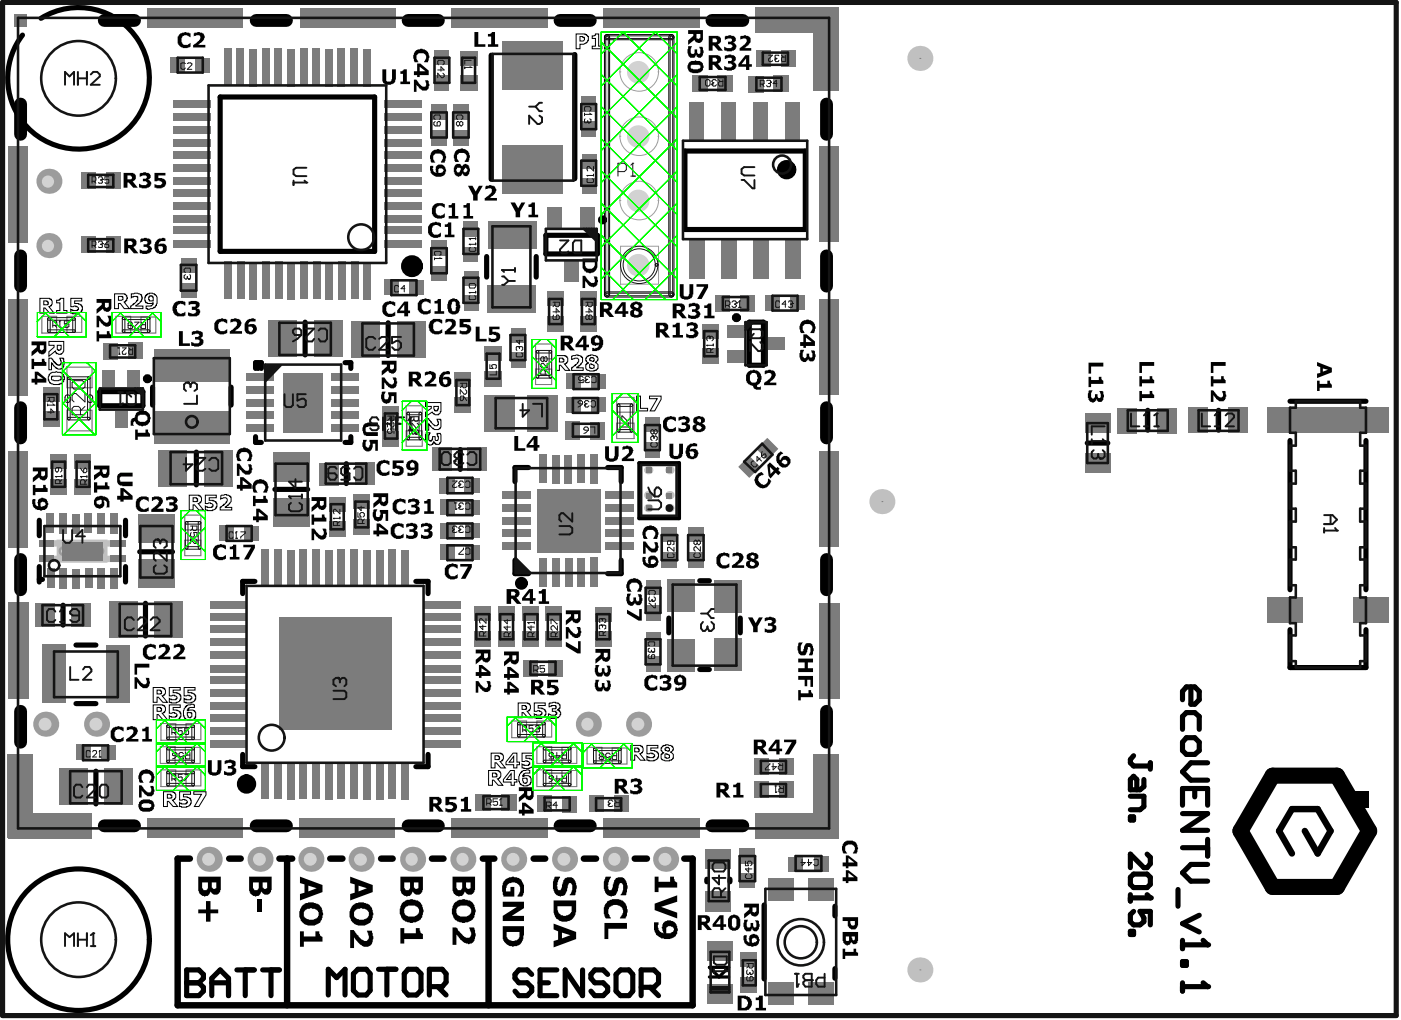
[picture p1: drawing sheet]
<svg xmlns="http://www.w3.org/2000/svg" width="92mm" height="67mm" viewBox="0 0 92 67" stroke-linecap="round" stroke-linejoin="round" font-family="sans-serif">
<path d="M2.6 35.5h5.6v.4h-1.1v.6h1.1v.4h-5.6v-.4h1.1v-.6h-1.1z" fill="#c0c0c0"/>
<g fill="#c0c0c0">
<path d="M.5 53.4h5.5v1.7h-5.5z" fill-rule="evenodd"/>
<path d="M49.6 53.4h5.5v1.7h-5.5z" fill-rule="evenodd"/>
<path d="M.5 49.6h1.7v5.5h-1.7z" fill-rule="evenodd"/>
<path d="M53.5 49.6h1.6v5.5h-1.6z" fill-rule="evenodd"/>
<path d="M53.5 .5h1.6v5.5h-1.6z" fill-rule="evenodd"/>
<path d="M49.6 .5h5.5v1.6h-5.5z" fill-rule="evenodd"/>
</g>
<circle cx="19" cy="25" r=".34" fill="#9c9c9c"/>
<circle cx="19" cy="25" r=".17" fill="#d2d2d2"/>
<circle cx="20.7" cy="27.9" r=".34" fill="#9c9c9c"/>
<circle cx="20.7" cy="27.9" r=".17" fill="#d2d2d2"/>
<circle cx="20.8" cy="25" r=".34" fill="#9c9c9c"/>
<circle cx="20.8" cy="25" r=".17" fill="#d2d2d2"/>
<circle cx="19" cy="27.9" r=".34" fill="#9c9c9c"/>
<circle cx="19" cy="27.9" r=".17" fill="#d2d2d2"/>
<circle cx="5.3" cy="36.2" r=".33" fill="#9c9c9c"/>
<circle cx="5.4" cy="36.2" r=".17" fill="#d2d2d2"/>
<circle cx="6.5" cy="36.2" r=".34" fill="#9c9c9c"/>
<circle cx="6.5" cy="36.2" r=".17" fill="#d2d2d2"/>
<circle cx="4.2" cy="36.2" r=".34" fill="#9c9c9c"/>
<circle cx="4.2" cy="36.2" r=".17" fill="#d2d2d2"/>
<circle cx="3" cy="47.6" r=".82" fill="#9c9c9c"/>
<circle cx="3" cy="47.6" r=".42" fill="#d2d2d2"/>
<circle cx="6.3" cy="47.6" r=".82" fill="#9c9c9c"/>
<circle cx="6.3" cy="47.6" r=".42" fill="#d2d2d2"/>
<circle cx="38.7" cy="47.6" r=".82" fill="#9c9c9c"/>
<circle cx="38.6" cy="47.6" r=".41" fill="#d2d2d2"/>
<circle cx="42" cy="47.6" r=".82" fill="#9c9c9c"/>
<circle cx="41.9" cy="47.6" r=".42" fill="#d2d2d2"/>
<circle cx="3.2" cy="11.9" r=".82" fill="#9c9c9c"/>
<circle cx="3.2" cy="11.9" r=".4" fill="#d2d2d2"/>
<circle cx="3.2" cy="16.1" r=".82" fill="#9c9c9c"/>
<circle cx="3.2" cy="16.2" r=".4" fill="#d2d2d2"/>
<circle cx="13.7" cy="56.5" r=".82" fill="#9c9c9c"/>
<circle cx="13.7" cy="56.5" r=".42" fill="#d2d2d2"/>
<circle cx="17.1" cy="56.5" r=".82" fill="#9c9c9c"/>
<circle cx="17" cy="56.5" r=".42" fill="#d2d2d2"/>
<circle cx="30.4" cy="56.5" r=".82" fill="#9c9c9c"/>
<circle cx="30.4" cy="56.5" r=".41" fill="#d2d2d2"/>
<circle cx="27.1" cy="56.5" r=".82" fill="#9c9c9c"/>
<circle cx="27" cy="56.5" r=".41" fill="#d2d2d2"/>
<circle cx="23.7" cy="56.5" r=".82" fill="#9c9c9c"/>
<circle cx="23.7" cy="56.5" r=".41" fill="#d2d2d2"/>
<circle cx="43.7" cy="56.5" r=".82" fill="#9c9c9c"/>
<circle cx="43.7" cy="56.5" r=".42" fill="#d2d2d2"/>
<circle cx="40.4" cy="56.5" r=".82" fill="#9c9c9c"/>
<circle cx="40.4" cy="56.5" r=".41" fill="#d2d2d2"/>
<circle cx="37.1" cy="56.5" r=".82" fill="#9c9c9c"/>
<circle cx="37.1" cy="56.5" r=".42" fill="#d2d2d2"/>
<g fill="none" stroke="#9c9c9c" stroke-width=".07">
<path d="M40.7 9h.1M43.2 9h.1"/>
<circle cx="42" cy="9" r="1.27"/>
</g>
<circle cx="41.9" cy="9" r=".74" fill="#d2d2d2"/>
<g fill="none" stroke="#9c9c9c" stroke-width=".07">
<path d="M40.7 13.2h.1M43.2 13.2h.1"/>
<circle cx="42" cy="13.2" r="1.27"/>
</g>
<circle cx="41.9" cy="13.2" r=".74" fill="#d2d2d2"/>
<path d="M40.8 16.2h2.5v2.5h-2.5z" fill="none" stroke="#9c9c9c" stroke-width=".07"/>
<circle cx="41.9" cy="17.4" r=".74" fill="#d2d2d2"/>
<g fill="none" stroke="#9c9c9c" stroke-width=".07">
<path d="M40.7 4.7h.1M43.2 4.7h.1"/>
<circle cx="42" cy="4.7" r="1.27"/>
</g>
<circle cx="41.9" cy="4.7" r=".74" fill="#d2d2d2"/>
<circle cx="20.4" cy="56.5" r=".82" fill="#9c9c9c"/>
<circle cx="20.4" cy="56.5" r=".42" fill="#d2d2d2"/>
<circle cx="33.8" cy="56.5" r=".82" fill="#9c9c9c"/>
<circle cx="33.7" cy="56.5" r=".42" fill="#d2d2d2"/>
<g fill="#c0c0c0">
<path d="M2.3 39.6h1.3v1.6h-1.3z" fill-rule="evenodd"/>
<path d="M3.1 37.4h.5v1.3h-.5z" fill-rule="evenodd"/>
<path d="M3 33.7h.5v1.3h-.5z" fill-rule="evenodd"/>
<path d="M2.8 27h1.1v1.1h-1.1z" fill-rule="evenodd"/>
<path d="M4.7 39.6h1.3v1.6h-1.3z" fill-rule="evenodd"/>
<path d="M4.8 36h1.3v.5h-1.3z" fill-rule="evenodd"/>
<path d="M6.4 37.4h.5v1.3h-.5z" fill-rule="evenodd"/>
<path d="M5.6 37.4h.4v1.3h-.4z" fill-rule="evenodd"/>
<path d="M4.8 37.4h.4v1.3h-.4z" fill-rule="evenodd"/>
<path d="M4.7 33.8h.5v1.3h-.5z" fill-rule="evenodd"/>
<path d="M5.5 33.7h.5v1.3h-.5z" fill-rule="evenodd"/>
<path d="M6.4 33.7h.5v1.4h-.5z" fill-rule="evenodd"/>
<path d="M4.9 29.8h1.1v1h-1.1z" fill-rule="evenodd"/>
<path d="M5.3 15.5h1v1.1h-1z" fill-rule="evenodd"/>
<path d="M8.4 22.5h1v1.1h-1z" fill-rule="evenodd"/>
</g>
<path d="M12.1 33.9h1.1v.9h-1.1zM12.2 50.6h1v1h-1zM12.2 47.5h1v1.1h-1z" fill="none" stroke="#c0c0c0" stroke-width=".07"/>
<g fill="#c0c0c0">
<path d="M11.9 16.9h1v1h-1z" fill-rule="evenodd"/>
<path d="M11.3 15.8h2.5v.5h-2.5z" fill-rule="evenodd"/>
<path d="M11.3 14.2h2.5v.4h-2.5z" fill-rule="evenodd"/>
<path d="M11.3 13.3h2.5v.5h-2.5z" fill-rule="evenodd"/>
<path d="M11.3 12.4h2.5v.5h-2.5z" fill-rule="evenodd"/>
<path d="M11.3 10.8h2.5v.5h-2.5z" fill-rule="evenodd"/>
<path d="M11.3 9.9h2.5v.5h-2.5z" fill-rule="evenodd"/>
<path d="M11.3 9.2h2.5v.4h-2.5z" fill-rule="evenodd"/>
<path d="M11.3 7.4h2.5v.5h-2.5z" fill-rule="evenodd"/>
<path d="M11.3 6.6h2.5v.5h-2.5z" fill-rule="evenodd"/>
<path d="M12.8 3.8h1v1h-1z" fill-rule="evenodd"/>
<path d="M17.2 36.1h.5v2.4h-.5z" fill-rule="evenodd"/>
<path d="M20.5 36.1h.5v2.4h-.5z" fill-rule="evenodd"/>
<path d="M19.7 36.1h.5v2.4h-.5z" fill-rule="evenodd"/>
<path d="M18.9 36.1h.5v2.4h-.5z" fill-rule="evenodd"/>
<path d="M18 36.1h.5v2.4h-.5z" fill-rule="evenodd"/>
<path d="M23.9 36.1h.5v2.4h-.5z" fill-rule="evenodd"/>
<path d="M23 36.1h.5v2.4h-.5z" fill-rule="evenodd"/>
<path d="M22.2 36.1h.5v2.4h-.5z" fill-rule="evenodd"/>
<path d="M21.7 34.3h1v1h-1z" fill-rule="evenodd"/>
<path d="M21.7 32.7h1v.9h-1z" fill-rule="evenodd"/>
<path d="M23.2 34.1h1.1v1.1h-1.1z" fill-rule="evenodd"/>
<path d="M23.2 32.5h1.1v.9h-1.1z" fill-rule="evenodd"/>
<path d="M21.8 27.9h1.8v.5h-1.8z" fill-rule="evenodd"/>
<path d="M21.8 27h1.8v.6h-1.8z" fill-rule="evenodd"/>
<path d="M21.8 26.2h1.8v.5h-1.8z" fill-rule="evenodd"/>
<path d="M21.8 24.6h1.8v.5h-1.8z" fill-rule="evenodd"/>
<path d="M26.4 36.1h.5v2.4h-.5z" fill-rule="evenodd"/>
<path d="M25.5 36.1h.5v2.4h-.5z" fill-rule="evenodd"/>
<path d="M25.1 26.7h1.1v1h-1.1z" fill-rule="evenodd"/>
</g>
<path d="M26.7 26.7h1.1v.9h-1.1z" fill="none" stroke="#c0c0c0" stroke-width=".07"/>
<g fill="#c0c0c0">
<path d="M25.3 15.8h2.5v.5h-2.5z" fill-rule="evenodd"/>
<path d="M25.3 12.4h2.5v.5h-2.5z" fill-rule="evenodd"/>
<path d="M25.3 13.3h2.5v.5h-2.5z" fill-rule="evenodd"/>
<path d="M25.3 14.2h2.5v.4h-2.5z" fill-rule="evenodd"/>
<path d="M25.3 9.2h2.5v.4h-2.5z" fill-rule="evenodd"/>
<path d="M25.3 9.9h2.5v.5h-2.5z" fill-rule="evenodd"/>
<path d="M25.3 10.8h2.5v.5h-2.5z" fill-rule="evenodd"/>
<path d="M25.3 6.6h2.5v.5h-2.5z" fill-rule="evenodd"/>
<path d="M25.3 7.4h2.5v.5h-2.5z" fill-rule="evenodd"/>
<path d="M28.9 35.8h1v1h-1z" fill-rule="evenodd"/>
<path d="M28.9 32.8h1v1.1h-1z" fill-rule="evenodd"/>
<path d="M28.9 34.4h1v1h-1z" fill-rule="evenodd"/>
<path d="M28.4 29.4h1.3v1.5h-1.3z" fill-rule="evenodd"/>
<path d="M29.9 26.1h1v1h-1z" fill-rule="evenodd"/>
<path d="M28.3 15.8h1.1v1h-1.1z" fill-rule="evenodd"/>
<path d="M28.3 17.5h1.1v1h-1.1z" fill-rule="evenodd"/>
<path d="M28.3 8.5h1.1v1h-1.1z" fill-rule="evenodd"/>
<path d="M29.8 8.5h1v1h-1z" fill-rule="evenodd"/>
<path d="M28.3 6.9h1.1v1h-1.1z" fill-rule="evenodd"/>
<path d="M29.8 6.9h1v1h-1z" fill-rule="evenodd"/>
<path d="M28.6 3.3h.9v1h-.9z" fill-rule="evenodd"/>
</g>
<path d="M33.6 47.4h1v1.1h-1z" fill="none" stroke="#c0c0c0" stroke-width=".07"/>
<g fill="#c0c0c0">
<path d="M32.8 39.9h1v.9h-1z" fill-rule="evenodd"/>
<path d="M31.8 25.9h2v2.5h-2z" fill-rule="evenodd"/>
<path d="M33.6 23.2h1v1h-1z" fill-rule="evenodd"/>
<path d="M31.9 22.8h1.1v.9h-1.1z" fill-rule="evenodd"/>
</g>
<path d="M35.3 50.6h1v1.1h-1zM35.3 47.4h1v1h-1zM36.9 50.6h1v1.1h-1z" fill="none" stroke="#c0c0c0" stroke-width=".07"/>
<g fill="#c0c0c0">
<path d="M36 43.4h1v1.1h-1z" fill-rule="evenodd"/>
<path d="M35.9 39.9h1v.9h-1z" fill-rule="evenodd"/>
<path d="M35.5 36.6h.4v1.9h-.4z" fill-rule="evenodd"/>
<path d="M36.3 36.7h.5v1.9h-.5z" fill-rule="evenodd"/>
<path d="M37.1 36.7h.5v1.9h-.5z" fill-rule="evenodd"/>
<path d="M37.1 29.9h.5v1.9h-.5z" fill-rule="evenodd"/>
<path d="M36.3 29.9h.5v1.9h-.5z" fill-rule="evenodd"/>
<path d="M35.4 29.8h.5v1.9h-.5z" fill-rule="evenodd"/>
</g>
<path d="M35.2 22.6h1.1v1h-1.1zM35.2 24.3h1.1v1h-1.1z" fill="none" stroke="#c0c0c0" stroke-width=".07"/>
<g fill="#c0c0c0">
<path d="M36 19.1h1v1h-1z" fill-rule="evenodd"/>
<path d="M36 20.8h1v1h-1z" fill-rule="evenodd"/>
<path d="M36 13.6h.9v1.4h-.9z" fill-rule="evenodd"/>
</g>
<path d="M38.6 49.1h1v1.1h-1zM40.2 49.2h1v1h-1z" fill="none" stroke="#c0c0c0" stroke-width=".07"/>
<g fill="#c0c0c0">
<path d="M39.1 39.9h1.1v1h-1.1z" fill-rule="evenodd"/>
<path d="M38.8 36.6h.5v2h-.5z" fill-rule="evenodd"/>
<path d="M38.8 29.8h.5v2h-.5z" fill-rule="evenodd"/>
<path d="M38.8 26.1h1v1h-1z" fill-rule="evenodd"/>
<path d="M42.5 43.2h.9v1h-.9z" fill-rule="evenodd"/>
<path d="M42.4 39.8h1v1h-1z" fill-rule="evenodd"/>
<path d="M43.5 36.3h1v1h-1z" fill-rule="evenodd"/>
<path d="M42.4 29.1h1v1h-1z" fill-rule="evenodd"/>
<path d="M42.4 27.4h1v1h-1z" fill-rule="evenodd"/>
<path d="M45.2 36.3h1v1h-1z" fill-rule="evenodd"/>
<path d="M46.2 22.9h1.1v1h-1.1z" fill-rule="evenodd"/>
<path d="M47 19.4h1v1.1h-1z" fill-rule="evenodd"/>
<path d="M45.3 15.7h1v2.6h-1z" fill-rule="evenodd"/>
<path d="M48.7 64.2h1.1v1.1h-1.1z" fill-rule="evenodd"/>
<path d="M48.6 57.4h1v1h-1z" fill-rule="evenodd"/>
<path d="M49.5 49.8h1v1.1h-1z" fill-rule="evenodd"/>
<path d="M48.5 30.7l.7-.7 .8 .7-.8 .7z" fill-rule="evenodd"/>
<path d="M50.5 22.2h1.1v.8h-1.1z" fill-rule="evenodd"/>
<path d="M50.3 19.4h1v1h-1z" fill-rule="evenodd"/>
<path d="M48.7 19.4h.9v1.1h-.9z" fill-rule="evenodd"/>
<path d="M49.5 15.7h1v2.6h-1z" fill-rule="evenodd"/>
<path d="M49.7 3.3h.9v1.1h-.9z" fill-rule="evenodd"/>
<path d="M53.5 56.3h1v1h-1z" fill-rule="evenodd"/>
<path d="M53.9 53.9h.8v.8h-.8z" fill-rule="evenodd"/>
<path d="M52 19.4h.9v1h-.9z" fill-rule="evenodd"/>
<path d="M73.4 26.8h1.3v1.7h-1.3z" fill-rule="evenodd"/>
<path d="M76.1 26.8h1.3v1.7h-1.3z" fill-rule="evenodd"/>
<path d="M80.7 26.8h1.3v1.6h-1.3z" fill-rule="evenodd"/>
<path d="M2.8 25.4h1.1v1h-1.1z" fill-rule="evenodd"/>
</g>
<g fill="#c0c0c0">
<circle cx="42.6" cy="32.5" r=".27"/>
<circle cx="44" cy="32.5" r=".27"/>
<circle cx="42.6" cy="33.4" r=".27"/>
<circle cx="44" cy="33.4" r=".27"/>
<circle cx="42.6" cy="30.9" r=".27"/>
<circle cx="44" cy="30.9" r=".27"/>
</g>
<path d="M2.7 20.8h1v1.1h-1z" fill="none" stroke="#c0c0c0" stroke-width=".07"/>
<g fill="#c0c0c0">
<path d="M5 48.9h1v1.1h-1z" fill-rule="evenodd"/>
<path d="M6.6 48.9h1v1h-1z" fill-rule="evenodd"/>
<path d="M6.7 24.3h.9v1.1h-.9z" fill-rule="evenodd"/>
<path d="M4.9 31.5h1.1v1h-1.1z" fill-rule="evenodd"/>
<path d="M5.3 11.3h1v1.1h-1z" fill-rule="evenodd"/>
</g>
<path d="M9.3 20.8h.9v1.1h-.9z" fill="none" stroke="#c0c0c0" stroke-width=".07"/>
<path d="M8.4 24.3h.8v1.1h-.8z" fill-rule="evenodd" fill="#c0c0c0"/>
<path d="M12.1 35.5h1.1v1h-1.1zM12.2 49.1h1v1.1h-1z" fill="none" stroke="#c0c0c0" stroke-width=".07"/>
<g fill="#c0c0c0">
<path d="M11.9 18.6h1v1h-1z" fill-rule="evenodd"/>
<path d="M11.3 14.9h2.5v.5h-2.5z" fill-rule="evenodd"/>
<path d="M11.3 11.7h2.5v.4h-2.5z" fill-rule="evenodd"/>
<path d="M11.3 8.3h2.5v.5h-2.5z" fill-rule="evenodd"/>
<path d="M17.2 50.1h.5v2.4h-.5z" fill-rule="evenodd"/>
<path d="M16 34.6h1v.9h-1z" fill-rule="evenodd"/>
<path d="M17.2 17.2h.5v2.4h-.5z" fill-rule="evenodd"/>
<path d="M16.4 17.2h.5v2.5h-.5z" fill-rule="evenodd"/>
<path d="M15.6 17.2h.5v2.4h-.5z" fill-rule="evenodd"/>
<path d="M14.7 17.2h.5v2.4h-.5z" fill-rule="evenodd"/>
<path d="M14.7 3.2h.5v2.5h-.5z" fill-rule="evenodd"/>
<path d="M15.6 3.2h.4v2.5h-.4z" fill-rule="evenodd"/>
<path d="M16.4 3.2h.4v2.5h-.4z" fill-rule="evenodd"/>
<path d="M17.2 3.2h.5v2.5h-.5z" fill-rule="evenodd"/>
<path d="M18 50.1h.5v2.4h-.5z" fill-rule="evenodd"/>
<path d="M18.9 50.1h.5v2.4h-.5z" fill-rule="evenodd"/>
<path d="M19.7 50.1h.5v2.4h-.5z" fill-rule="evenodd"/>
<path d="M20.5 50.1h.5v2.4h-.5z" fill-rule="evenodd"/>
<path d="M20.6 17.2h.5v2.4h-.5z" fill-rule="evenodd"/>
<path d="M19.7 17.2h.5v2.4h-.5z" fill-rule="evenodd"/>
<path d="M18.9 17.2h.5v2.5h-.5z" fill-rule="evenodd"/>
<path d="M18.1 17.2h.5v2.4h-.5z" fill-rule="evenodd"/>
<path d="M18.1 3.2h.4v2.5h-.4z" fill-rule="evenodd"/>
<path d="M18.9 3.2h.4v2.5h-.4z" fill-rule="evenodd"/>
<path d="M19.7 3.2h.5v2.5h-.5z" fill-rule="evenodd"/>
<path d="M20.6 3.2h.4v2.5h-.4z" fill-rule="evenodd"/>
<path d="M22.2 50.1h.5v2.4h-.5z" fill-rule="evenodd"/>
<path d="M23 50.1h.5v2.4h-.5z" fill-rule="evenodd"/>
<path d="M23.9 50.1h.5v2.4h-.5z" fill-rule="evenodd"/>
<path d="M21.8 25.4h1.8v.5h-1.8z" fill-rule="evenodd"/>
<path d="M23.9 17.2h.5v2.5h-.5z" fill-rule="evenodd"/>
<path d="M23.1 17.2h.5v2.4h-.5z" fill-rule="evenodd"/>
<path d="M22.2 17.2h.5v2.5h-.5z" fill-rule="evenodd"/>
<path d="M21.4 17.2h.5v2.5h-.5z" fill-rule="evenodd"/>
<path d="M21.4 3.2h.4v2.5h-.4z" fill-rule="evenodd"/>
<path d="M22.2 3.2h.5v2.5h-.5z" fill-rule="evenodd"/>
<path d="M23.1 3.2h.4v2.5h-.4z" fill-rule="evenodd"/>
<path d="M23.9 3.2h.4v2.5h-.4z" fill-rule="evenodd"/>
<path d="M25.5 50.1h.5v2.4h-.5z" fill-rule="evenodd"/>
<path d="M26.4 50.1h.5v2.4h-.5z" fill-rule="evenodd"/>
<path d="M25.1 28.3h1.1v1h-1.1z" fill-rule="evenodd"/>
</g>
<path d="M26.7 28.3h1.1v1h-1.1z" fill="none" stroke="#c0c0c0" stroke-width=".07"/>
<g fill="#c0c0c0">
<path d="M25.3 18.4h.9v1h-.9z" fill-rule="evenodd"/>
<path d="M26.9 18.4h1v1h-1z" fill-rule="evenodd"/>
<path d="M25.3 8.3h2.5v.5h-2.5z" fill-rule="evenodd"/>
<path d="M25.3 11.7h2.5v.4h-2.5z" fill-rule="evenodd"/>
<path d="M25.3 14.9h2.5v.5h-2.5z" fill-rule="evenodd"/>
<path d="M28.9 31.4h1v1h-1z" fill-rule="evenodd"/>
<path d="M29.9 24.5h1v.9h-1z" fill-rule="evenodd"/>
<path d="M28.6 4.9h.9v1.1h-.9z" fill-rule="evenodd"/>
<path d="M32.9 52.2h1v1.1h-1z" fill-rule="evenodd"/>
<path d="M32.8 41.5h1v1h-1z" fill-rule="evenodd"/>
<path d="M33.6 21.5h1v1h-1z" fill-rule="evenodd"/>
<path d="M31.9 24.4h1.1v1h-1.1z" fill-rule="evenodd"/>
<path d="M36.9 52.3h1v1.1h-1z" fill-rule="evenodd"/>
<path d="M35.3 52.3h1v1.1h-1z" fill-rule="evenodd"/>
</g>
<path d="M35.3 49.1h1v1.1h-1zM36.9 49.1h1v1.1h-1z" fill="none" stroke="#c0c0c0" stroke-width=".07"/>
<g fill="#c0c0c0">
<path d="M35.9 41.5h1v1h-1z" fill-rule="evenodd"/>
<path d="M37.1 17.1h.9v1.4h-.9z" fill-rule="evenodd"/>
<path d="M38.7 52.3h1v1.1h-1z" fill-rule="evenodd"/>
<path d="M40.4 52.3h.9v1h-.9z" fill-rule="evenodd"/>
<path d="M39.1 41.5h1.1v1h-1.1z" fill-rule="evenodd"/>
<path d="M38.9 24.6h1v.9h-1z" fill-rule="evenodd"/>
<path d="M38.8 27.7h1v1.2h-1z" fill-rule="evenodd"/>
<path d="M42.4 38.1h1v1h-1z" fill-rule="evenodd"/>
<path d="M43.5 34.7h1v.9h-1z" fill-rule="evenodd"/>
<path d="M42.5 41.5h.9v1h-.9z" fill-rule="evenodd"/>
<path d="M46.5 64.7h1.6v1.3h-1.6z" fill-rule="evenodd"/>
<path d="M46.5 61.8h1.6v1.3h-1.6z" fill-rule="evenodd"/>
<path d="M46.4 58.6h1.7v1.3h-1.7z" fill-rule="evenodd"/>
<path d="M46.4 55.8h1.7v1.3h-1.7z" fill-rule="evenodd"/>
<path d="M45.2 34.7h1v.9h-1z" fill-rule="evenodd"/>
<path d="M46.2 21.3h1.1v1h-1.1z" fill-rule="evenodd"/>
<path d="M45.5 4.9h1v1.1h-1z" fill-rule="evenodd"/>
<path d="M47.2 4.9h1v1.1h-1z" fill-rule="evenodd"/>
<path d="M48.7 62.6h1.1v1h-1.1z" fill-rule="evenodd"/>
<path d="M49.5 51.4h1v1.1h-1z" fill-rule="evenodd"/>
<path d="M48.6 55.7h1v1.1h-1z" fill-rule="evenodd"/>
<path d="M49.7 29.5l.7-.7 .7 .7-.7 .7z" fill-rule="evenodd"/>
<path d="M49.2 5h1v1.1h-1z" fill-rule="evenodd"/>
<path d="M53.1 64.5h1.7v1.5h-1.7z" fill-rule="evenodd"/>
<path d="M53.1 57.7h1.7v1.5h-1.7z" fill-rule="evenodd"/>
<path d="M53.9 .9h.8v.9h-.8z" fill-rule="evenodd"/>
<path d="M45.3 6.7h.9v2.6h-.9z" fill-rule="evenodd"/>
<path d="M49.5 6.7h1v2.6h-1z" fill-rule="evenodd"/>
<path d="M.9 53.8h.9v.8h-.9z" fill-rule="evenodd"/>
<path d="M3.9 37.4h.5v1.3h-.5z" fill-rule="evenodd"/>
<path d="M3.9 33.7h.5v1.4h-.5z" fill-rule="evenodd"/>
<path d="M3.3 29.8h1.1v1h-1.1z" fill-rule="evenodd"/>
<path d="M9.7 53.8h6.3v1.3h-6.3z" fill-rule="evenodd"/>
</g>
<path d="M10.6 50.6h.9v1.1h-.9zM10.6 47.5h.9v1.1h-.9z" fill="none" stroke="#c0c0c0" stroke-width=".07"/>
<g fill="#c0c0c0">
<path d="M13.8 46.2h2.4v.5h-2.4z" fill-rule="evenodd"/>
<path d="M13.8 47h2.4v.5h-2.4z" fill-rule="evenodd"/>
<path d="M13.8 47.8h2.4v.5h-2.4z" fill-rule="evenodd"/>
<path d="M13.8 42.8h2.4v.5h-2.4z" fill-rule="evenodd"/>
<path d="M13.8 43.7h2.4v.5h-2.4z" fill-rule="evenodd"/>
<path d="M13.8 44.5h2.4v.5h-2.4z" fill-rule="evenodd"/>
<path d="M13.8 39.5h2.4v.5h-2.4z" fill-rule="evenodd"/>
<path d="M13.8 40.3h2.4v.5h-2.4z" fill-rule="evenodd"/>
<path d="M13.8 41.1h2.4v.5h-2.4z" fill-rule="evenodd"/>
<path d="M10.2 39.5h1.9v2.4h-1.9z" fill-rule="evenodd"/>
<path d="M7.1 39.5h2v2.4h-2z" fill-rule="evenodd"/>
<path d="M7.3 37.4h.4v1.3h-.4z" fill-rule="evenodd"/>
<path d="M9.1 36.8h2.4v1.9h-2.4z" fill-rule="evenodd"/>
<path d="M7.2 33.7h.5v1.4h-.5z" fill-rule="evenodd"/>
<path d="M13.4 29.6h1.9v2.4h-1.9z" fill-rule="evenodd"/>
<path d="M10.4 29.6h1.9v2.4h-1.9z" fill-rule="evenodd"/>
<path d="M7.6 27h.8v1.1h-.8z" fill-rule="evenodd"/>
<path d="M16.2 26.2h1.8v.5h-1.8z" fill-rule="evenodd"/>
<path d="M16.2 27h1.8v.6h-1.8z" fill-rule="evenodd"/>
<path d="M16.2 27.9h1.8v.5h-1.8z" fill-rule="evenodd"/>
<path d="M6.8 22.5h.9v1.1h-.9z" fill-rule="evenodd"/>
<path d="M16.2 24.6h1.8v.5h-1.8z" fill-rule="evenodd"/>
<path d="M10.1 22.9h5v2.2h-5z" fill-rule="evenodd"/>
<path d="M7 15.5h1v1.1h-1z" fill-rule="evenodd"/>
<path d="M11.2 3.8h.9v1h-.9z" fill-rule="evenodd"/>
<path d="M27.8 47.8h2.4v.5h-2.4z" fill-rule="evenodd"/>
<path d="M27.8 47h2.4v.5h-2.4z" fill-rule="evenodd"/>
<path d="M27.8 46.2h2.4v.5h-2.4z" fill-rule="evenodd"/>
<path d="M27.8 44.5h2.4v.5h-2.4z" fill-rule="evenodd"/>
<path d="M27.8 43.7h2.4v.5h-2.4z" fill-rule="evenodd"/>
<path d="M27.8 42.8h2.4v.5h-2.4z" fill-rule="evenodd"/>
<path d="M31.2 39.9h1v.9h-1z" fill-rule="evenodd"/>
<path d="M27.8 41.1h2.4v.5h-2.4z" fill-rule="evenodd"/>
<path d="M27.8 40.3h2.4v.5h-2.4z" fill-rule="evenodd"/>
<path d="M27.8 39.5h2.4v.5h-2.4z" fill-rule="evenodd"/>
<path d="M24.7 36.1h.5v2.4h-.5z" fill-rule="evenodd"/>
<path d="M21.4 36.1h.5v2.4h-.5z" fill-rule="evenodd"/>
<path d="M30.5 35.8h1v1h-1z" fill-rule="evenodd"/>
<path d="M30.5 32.9h1v1h-1z" fill-rule="evenodd"/>
<path d="M30.5 34.4h1v1h-1z" fill-rule="evenodd"/>
<path d="M30.7 29.4h1.3v1.5h-1.3z" fill-rule="evenodd"/>
<path d="M23.3 30.4h1.3v1.5h-1.3z" fill-rule="evenodd"/>
<path d="M20.9 30.4h1.4v1.5h-1.4z" fill-rule="evenodd"/>
<path d="M30.5 19.4h1v1h-1z" fill-rule="evenodd"/>
<path d="M30.5 16.2h.9v1h-.9z" fill-rule="evenodd"/>
<path d="M30.2 3.3h1.2v1h-1.2z" fill-rule="evenodd"/>
<path d="M39.6 53.8h6.4v1.3h-6.4z" fill-rule="evenodd"/>
<path d="M34.4 43.4h.9v1.1h-.9z" fill-rule="evenodd"/>
<path d="M34.4 39.9h1v.9h-1z" fill-rule="evenodd"/>
<path d="M37.9 36.6h.5v1.9h-.5z" fill-rule="evenodd"/>
<path d="M39.8 35.6h1.9v.5h-1.9z" fill-rule="evenodd"/>
<path d="M39.8 34.8h1.9v.4h-1.9z" fill-rule="evenodd"/>
<path d="M39.8 34h1.9v.5h-1.9z" fill-rule="evenodd"/>
<path d="M39.8 33.1h1.9v.5h-1.9z" fill-rule="evenodd"/>
<path d="M39.8 32.3h1.9v.5h-1.9z" fill-rule="evenodd"/>
<path d="M37.9 29.8h.5v1.9h-.5z" fill-rule="evenodd"/>
<path d="M37.2 26.1h1v1h-1z" fill-rule="evenodd"/>
<path d="M34.6 25.9h2v2.5h-2z" fill-rule="evenodd"/>
</g>
<path d="M40.5 26.1h1.2v1h-1.2z" fill="none" stroke="#c0c0c0" stroke-width=".07"/>
<g fill="#c0c0c0">
<path d="M38.1 19.1h1.1v1h-1.1z" fill-rule="evenodd"/>
<path d="M38.1 20.8h1.1v1h-1.1z" fill-rule="evenodd"/>
<path d="M38.2 13.6h.9v1.4h-.9z" fill-rule="evenodd"/>
<path d="M38.2 10.1h1v1h-1z" fill-rule="evenodd"/>
<path d="M38.2 6.3h1v1h-1z" fill-rule="evenodd"/>
<path d="M51.8 56.3h1v1h-1z" fill-rule="evenodd"/>
<path d="M51.2 49.8h1v1.1h-1z" fill-rule="evenodd"/>
<path d="M47.8 23h1.1v.8h-1.1z" fill-rule="evenodd"/>
<path d="M47.4 15.7h1v2.6h-1z" fill-rule="evenodd"/>
<path d="M51.6 15.7h1v2.6h-1z" fill-rule="evenodd"/>
<path d="M51.3 3.3h1v1h-1z" fill-rule="evenodd"/>
<path d="M71.3 29.8h1.7v1.3h-1.7z" fill-rule="evenodd"/>
<path d="M71.3 27.1h1.7v1.3h-1.7z" fill-rule="evenodd"/>
<path d="M83.3 39.3h2.3v1.7h-2.3z" fill-rule="evenodd"/>
<path d="M78.1 26.8h1.3v1.6h-1.3z" fill-rule="evenodd"/>
<path d="M89 39.3h2.3v1.7h-2.3z" fill-rule="evenodd"/>
<path d="M3.8 50.5h2v2.4h-2z" fill-rule="evenodd"/>
<path d="M.5 39.6h1.4v6.3h-1.4z" fill-rule="evenodd"/>
<path d="M2.8 42.3h1.6v3.9h-1.6z" fill-rule="evenodd"/>
</g>
<path d="M4.4 20.8h1v1h-1z" fill="none" stroke="#c0c0c0" stroke-width=".07"/>
<g fill="#c0c0c0">
<path d="M3.3 31.5h1.1v1h-1.1z" fill-rule="evenodd"/>
<path d="M.5 9.6h1.4v6.4h-1.4z" fill-rule="evenodd"/>
<path d="M.9 .9h.9v.8h-.9z" fill-rule="evenodd"/>
<path d="M13.8 48.6h2.4v.6h-2.4z" fill-rule="evenodd"/>
<path d="M6.9 50.5h1.9v2.4h-1.9z" fill-rule="evenodd"/>
</g>
<path d="M10.5 49.1h1v1.1h-1z" fill="none" stroke="#c0c0c0" stroke-width=".07"/>
<g fill="#c0c0c0">
<path d="M14.4 34.5h1v1h-1z" fill-rule="evenodd"/>
<path d="M13.8 42h2.4v.5h-2.4z" fill-rule="evenodd"/>
<path d="M13.8 45.3h2.4v.5h-2.4z" fill-rule="evenodd"/>
<path d="M7 42.4h1.5v3.8h-1.5z" fill-rule="evenodd"/>
</g>
<path d="M7.6 20.8h1v1.1h-1z" fill="none" stroke="#c0c0c0" stroke-width=".07"/>
<g fill="#c0c0c0">
<path d="M16.2 25.4h1.8v.5h-1.8z" fill-rule="evenodd"/>
<path d="M10.1 27h5v2.2h-5z" fill-rule="evenodd"/>
<path d="M7 11.3h1v1.1h-1z" fill-rule="evenodd"/>
<path d="M9.6 .5h6.3v1.4h-6.3z" fill-rule="evenodd"/>
<path d="M21.4 50.1h.5v2.4h-.5z" fill-rule="evenodd"/>
<path d="M24.7 50.1h.5v2.4h-.5z" fill-rule="evenodd"/>
<path d="M27.8 48.6h2.4v.6h-2.4z" fill-rule="evenodd"/>
<path d="M31.3 52.2h1v1.1h-1z" fill-rule="evenodd"/>
<path d="M31.2 41.5h1v1h-1z" fill-rule="evenodd"/>
<path d="M27.8 45.3h2.4v.5h-2.4z" fill-rule="evenodd"/>
<path d="M27.8 42h2.4v.5h-2.4z" fill-rule="evenodd"/>
<path d="M20.6 21h1.9v2.5h-1.9z" fill-rule="evenodd"/>
<path d="M23.1 21.1h1.9v2.4h-1.9z" fill-rule="evenodd"/>
<path d="M26.1 21.1h1.9v2.4h-1.9z" fill-rule="evenodd"/>
<path d="M30.5 31.4h1.1v1h-1.1z" fill-rule="evenodd"/>
<path d="M30.5 14.5h.9v1h-.9z" fill-rule="evenodd"/>
<path d="M30.5 17.8h1v1h-1z" fill-rule="evenodd"/>
<path d="M30.2 4.9h1.2v1.1h-1.2z" fill-rule="evenodd"/>
<path d="M34.4 41.5h1v1h-1z" fill-rule="evenodd"/>
<path d="M43.9 38.1h1.7v2.1h-1.7z" fill-rule="evenodd"/>
<path d="M43.9 42h1.7v2.1h-1.7z" fill-rule="evenodd"/>
<path d="M37.2 24.6h1v1h-1z" fill-rule="evenodd"/>
<path d="M37.1 27.7h1v1.2h-1z" fill-rule="evenodd"/>
</g>
<path d="M40.5 27.8h1.2v1h-1.2z" fill="none" stroke="#c0c0c0" stroke-width=".07"/>
<g fill="#c0c0c0">
<path d="M38.2 8h1v1h-1z" fill-rule="evenodd"/>
<path d="M38.2 11.7h1v1h-1z" fill-rule="evenodd"/>
<path d="M39.6 .5h6.4v1.4h-6.4z" fill-rule="evenodd"/>
<path d="M50.5 64.5h1.6v1.5h-1.6z" fill-rule="evenodd"/>
<path d="M50.5 57.7h1.7v1.5h-1.7z" fill-rule="evenodd"/>
<path d="M51.2 51.4h1v1h-1z" fill-rule="evenodd"/>
<path d="M53.8 39.6h1.4v6.3h-1.4z" fill-rule="evenodd"/>
<path d="M47 38.1h1.7v2.2h-1.7z" fill-rule="evenodd"/>
<path d="M47 41.9h1.7v2.2h-1.7z" fill-rule="evenodd"/>
<path d="M47.8 21.3h1.1v.9h-1.1z" fill-rule="evenodd"/>
<path d="M53.8 9.6h1.3v6.3h-1.3z" fill-rule="evenodd"/>
<path d="M50.9 5h1v1h-1z" fill-rule="evenodd"/>
<path d="M.5 19.6h1.3v6.4h-1.3z" fill-rule="evenodd"/>
<path d="M.5 29.6h1.3v6.4h-1.3z" fill-rule="evenodd"/>
<path d="M9.1 33.8h2.4v1.9h-2.4z" fill-rule="evenodd"/>
<path d="M35.3 32.2h4.2v4.1h-4.2z" fill-rule="evenodd"/>
<path d="M53.9 19.6h1.3v6.3h-1.3z" fill-rule="evenodd"/>
<path d="M53.9 29.6h1.3v6.3h-1.3z" fill-rule="evenodd"/>
<path d="M51.6 6.7h1v2.6h-1z" fill-rule="evenodd"/>
<path d="M47.4 6.7h1v2.6h-1z" fill-rule="evenodd"/>
</g>
<circle cx="58" cy="33" r=".82" fill="#c0c0c0"/>
<path d="M4.4 27h1.6v1.3h-1.6z" fill="none" stroke="#c0c0c0" stroke-width=".07"/>
<g fill="#c0c0c0">
<path d="M19.7 53.8h6.3v1.3h-6.3z" fill-rule="evenodd"/>
<path d="M29.7 53.8h6.3v1.3h-6.3z" fill-rule="evenodd"/>
<path d="M33 35.6h1.9v.5h-1.9z" fill-rule="evenodd"/>
<path d="M18 32.8h2.4v1.9h-2.4z" fill-rule="evenodd"/>
<path d="M33 32.3h1.9v.5h-1.9z" fill-rule="evenodd"/>
<path d="M33 33.1h1.9v.5h-1.9z" fill-rule="evenodd"/>
<path d="M33 34h1.9v.5h-1.9z" fill-rule="evenodd"/>
<path d="M33 34.8h1.9v.4h-1.9z" fill-rule="evenodd"/>
<path d="M18 29.7h2.4v2h-2.4z" fill-rule="evenodd"/>
<path d="M32 18.7h3.2v1.8h-3.2z" fill-rule="evenodd"/>
<path d="M83.3 26.8h8v1.6h-8z" fill-rule="evenodd"/>
</g>
<path d="M4.4 24.1h1.6v1.4h-1.6z" fill="none" stroke="#c0c0c0" stroke-width=".07"/>
<g fill="#c0c0c0">
<circle cx="60.5" cy="63.7" r=".82"/>
<circle cx="60.5" cy="3.8" r=".82"/>
</g>
<g fill="#c0c0c0">
<path d="M18.6 24.5h2.6v3.9h-2.6z" fill-rule="evenodd"/>
<path d="M17.6 21h1.9v2.5h-1.9z" fill-rule="evenodd"/>
<path d="M33 9.5h4v3.2h-4z" fill-rule="evenodd"/>
<path d="M32.1 14.5h3.1v1.9h-3.1z" fill-rule="evenodd"/>
<path d="M19.7 .5h6.3v1.4h-6.3z" fill-rule="evenodd"/>
<path d="M29.7 .5h6.3v1.4h-6.3z" fill-rule="evenodd"/>
<path d="M33 2.7h4v3.2h-4z" fill-rule="evenodd"/>
<path d="M18.4 40.6h7.4v7.4h-7.4z" fill-rule="evenodd"/>
</g>
<g fill="none" stroke="#0f0" stroke-width=".07">
<path d="M39.5 2.1h5v17.6h-5zM39.5 17.6l2.1 2.1M39.5 15.5l4.2 4.2M39.5 13.3l5 5M39.5 11.2l5 5M39.5 9.1l5 5M39.5 7l5 5M39.5 4.9l5 5M39.5 2.8l5 5M39.5 3.5l1.5-1.4 3.5 3.6M44.5 13.3l-5 5M44.5 3.5l-1.4-1.4-3.6 3.6"/>
<path d="M44.5 17.6l-2.1 2.1M44.5 15.5l-4.2 4.2M44.5 11.2l-5 5M44.5 9.1l-5 5M44.5 7l-5 5M44.5 4.9l-5 5M44.5 2.8l-5 5M2.5 20.5h3.2v1.6h-3.2zM3 20.5l1.6 1.6M3 20.5l-.5 .6M4.1 23.8h2.2v4.8h-2.2zM4.1 26.5l2.1 2.1"/>
<path d="M4.1 24.3l2.2 2.2M4.7 23.8l-.6 .6M5.1 20.5l.6 .6M5.2 20.5l-1.6 1.6M5.7 23.8l.6 .6M6.3 26.5l-2.1 2.1M6.3 24.3l-2.2 2.2M7.4 20.5h3.2v1.6h-3.2zM7.9 20.5l1.6 1.6M8 20.5l-.6 .6M10 20.5l.6 .6M10.1 20.5l-1.6 1.6"/>
<path d="M11.9 33.6h1.6v3.2h-1.6zM11.9 34.7l1.6 1.6M12.5 33.6l-.6 .5M12.9 33.6l.6 .5M13.5 34.7l-1.6 1.6M26.4 26.4h1.6v3.2h-1.6zM26.4 27.5l1.6 1.6M27 26.4l-.6 .6M27.5 26.4l.5 .6M28 27.5l-1.6 1.6M34.9 22.3h1.7v3.2h-1.7zM34.9 23.4l1.7 1.6"/>
<path d="M35.5 22.3l-.6 .6M36 22.3l.6 .6M36.6 23.4l-1.7 1.6M40.2 25.9h1.7v3.2h-1.7zM40.2 27l1.7 1.7M40.9 25.9l-.7 .6M41.2 25.9l.7 .6M41.9 27l-1.7 1.7M10.3 47.3h3.2v4.6h-3.2zM10.3 50.3h3.2M10.3 48.8h3.2M10.3 50.4h3.2"/>
<path d="M10.3 48.9h3.2M10.8 50.3l1.6 1.6M10.8 48.8l1.6 1.6M10.8 47.3l1.6 1.6M10.9 50.3l-.6 .6M10.9 48.8l-.6 .6M10.9 47.3l-.6 .6M12.9 50.3l.6 .6M12.9 48.8l.6 .6M12.9 47.3l.6 .6M13 50.3l-1.6 1.6M13 48.8l-1.6 1.6"/>
<path d="M13 47.3l-1.6 1.6M33.3 47.1h3.3v1.6h-3.3zM33.8 47.1l1.7 1.6M33.9 47.1l-.6 .6M35 48.8h3.2v3.1h-3.2zM35 50.3h3.2M35 50.4h3.2M35.5 48.8l1.6 1.6M35.5 50.3l1.6 1.6M35.6 50.3l-.6 .6M35.6 48.8l-.6 .6M36 47.1l.6 .6"/>
<path d="M36 47.1l-1.6 1.6M37.7 48.8l.5 .6M37.7 50.3l.5 .6M37.7 50.3l-1.6 1.6M37.7 48.8l-1.6 1.6M38.3 48.9h3.2v1.6h-3.2zM38.8 48.9l1.6 1.6M38.9 48.9l-.6 .5M41 48.9l.5 .5M41 48.9l-1.6 1.6"/>
</g>
<path d="M.2 .2h91.6v66.5h-91.6z" fill="none" stroke="#9c9c9c" stroke-width=".07"/>
<g fill="none" stroke="#000" stroke-width=".34">
<path d="M2.7 1.2a4.7 4.7 0 0 1 7.1 3.2 4.7 4.7 0 0 1-5.8 5.3 4.7 4.7 0 0 1-2.5-7.4M14.5 6.4h10.1v10.1h-10.1zM32 16.9v1.3M32.3 3.6v8.2M35.2 16.9v1.3M35.9 15.5h3.4v1.2h-3.4zM37.8 3.6v8.1M45 9.9h7.9v5.2h-7.9zM2.6 34.2v1M2.6 37.2v1M2.6 38.1h.2M4.1 39.8v1.3"/>
<path d="M6.6 25.7h2.8v1h-2.8zM8.2 34.2v1M8.2 37.2v1M9.2 36.3h2.1M9.6 39.6v2.2M10 25.4v1.2M12.9 29.7v2.2M15.2 25.4v1.2M16.8 38.2h-.9v.8M16.8 28.7v.4h.4M16.8 24.2v-.4h.4v.4M17 23.8v.4"/>
<path d="M18.1 32.2h2.1M20.1 21.2v2.1M22.7 23.8h.4v.4M22.8 30.5v1.3M23.1 28.7v.4h-.4M25.5 21.2v2.2M27.3 38.2h.8v.8M30.2 29.5v1.3M33.8 36.8v.9h.9M34.7 30.7h-.9v1M39.9 30.7h.9v1M40.8 36.8v.9h-.9"/>
<path d="M46 38.2h.6M49.2 21.2h1v2.8h-1zM71.5 29.1h1.3M75.4 27v1.3M80.1 27v1.3M84.8 28.9v9.9M84.8 26.4h5M89.8 28.9v9.9M5 46.2h1.3M5 42.4h1.3M6.3 50.7v2.1M15.9 49.6v.8h.9"/>
<path d="M28.1 49.6v.8h-.8M44 40.6v1M46 44h.6M46.5 57.8v.1M48 57.8v.1M48.7 40.6v1M50.2 59.5v4.8M54.9 59.6v.6M74.3 57.6l.2-.2h.9l.2 .2v.5l-.2 .2h-.9l-.2-.2zM74.3 53.7h.2v.2h-.2zM74.3 58.8v.4M74.3 52.3h.9v.7l-.3 .2h-.6"/>
<path d="M74.5 59.9l-.2 .2v.5l.2 .2h.4l.3-.2v-.3l-.3-.4h.7v.9M74.5 49.7l-.2 .2v.2l.2 .2h1.1M75.2 51.2v.5l-.3 .2h-.6v-.7l.2-.2 .2 .2v.7M75.4 56.1l.2 .2v.5l-.2 .2h-.2l-.9-.9v.9M75.4 58.8l.2 .2h-1.3M75.6 50.1v.4M77.4 58.5v1.1M77.7 47.9v-.8l.3-.3h.5l.3 .3v.8M77.7 52.9v-1.1h1.7v1.1M77.7 53.5h1.7l-1.7 1.1h1.7M77.7 55.7h1.7M78 48.5h.5l.3 .3v.5l-.3 .3h-.5l-.3-.3v-.5z"/>
<path d="M78.3 45.1v1.2h.2l.3-.3v-.6l-.3-.3h-.5l-.3 .3v.6M78.5 51.8v.6M79.4 50.1h-1.1l-.6 .6 .6 .6h1.1M79.4 55.2v1.1M79.4 56.8h-1.1l-.6 .6 .6 .5h1.1M84.8 41.4v2.5h5v-2.5M12.3 63.7h.8l.3 .3v.3l-.3 .3 .3 .3v.2l-.3 .3h-.8zM12.3 64.6h.8M13.9 64.6h1.1M13.9 65.4v-1.1l.6-.6 .5 .6v1.1M15.6 63.7h1.1M16.1 63.7v1.7"/>
<path d="M17.3 63.7h1.1M17.8 63.7v1.7M21.6 65.4v-1.7l.5 .5 .6-.5v1.7M23.2 64l.3-.3h.6l.2 .3v1.1l-.2 .3h-.6l-.3-.3zM24.9 63.7h1.1M25.4 63.7v1.7M26.8 63.7h.6l.3 .3v1.1l-.3 .3h-.6l-.2-.3v-1.1zM28.2 64.8h.9l.2-.3v-.5l-.2-.3h-.9v1.7M28.8 64.8l.5 .6M34.9 64l-.3-.3h-.5l-.3 .3v.3l.3 .3h.5l.3 .3v.2l-.3 .3h-.5l-.3-.3M35.5 64.6h.5M36.6 63.7h-1.1v1.7h1.1"/>
<path d="M38.3 63.7v1.7l-1.2-1.7v1.7M39.9 64l-.3-.3h-.5l-.3 .3v.3l.3 .3h.5l.3 .3v.2l-.3 .3h-.5l-.3-.3M40.5 64l.3-.3h.5l.3 .3v1.1l-.3 .3h-.5l-.3-.3zM42.1 64.9h.9l.3-.3v-.6l-.3-.3h-.9v1.7M42.7 64.9l.6 .5M54.9 63.7v.6M74.3 61.2h.2v.2h-.2zM77.7 61.8v.5M77.7 63.2h.3v.2h-.3zM77.7 64.6v.5M78.8 60.1l-1.1 .6 1.1 .5M79.1 64.6l.3 .2h-1.7"/>
<path d="M79.1 61.8l.3 .3h-1.7"/>
<circle cx="5.2" cy="61.8" r="4.7"/>
</g>
<g fill="none" stroke="#000" stroke-width=".07">
<path d="M2.6 19.6h.4a.29 .29 0 0 1 .4 .2 .29 .29 0 0 1-.2 .4l.4 .4h-.3l-.3-.4h-.1v.4h-.3zM2.9 19.8h.1a.14 .14 0 0 1 .2 .1 .14 .14 0 0 1-.2 .1h-.1zM3.7 19.7l.5-.1v.8h.2v.2h-.7v-.2h.2v-.5h-.2zM4.7 19.6h.7v.2h-.5v.1a.36 .36 0 0 1 .5 .4 .36 .36 0 0 1-.5 .3h-.2v-.3a.32 .32 0 0 0 .5-.1l-.2-.1-.3 .1zM7.5 19.3h.5a.29 .29 0 0 1 .3 .2 .29 .29 0 0 1-.1 .4l.3 .4h-.3l-.3-.4h-.1v.4h-.3zM7.8 19.5h.3a.2 .2 0 0 1-.1 .2 .2 .2 0 0 1-.2 0zM8.6 19.3h.1a.36 .36 0 0 1 .5 0 .36 .36 0 0 1 0 .5l-.3 .3h.5v.2h-.8v-.2l.2-.1a.34 .34 0 0 0 .2-.5l-.4 .1zM9.6 19.4a.49 .49 0 0 1 .8 .2 .49 .49 0 0 1-.5 .7h-.3v-.2h.3l.2-.2a.35 .35 0 0 1-.5 0 .35 .35 0 0 1 0-.5zM9.8 19.5a.18 .18 0 0 1 .2 0 .18 .18 0 0 1 .1 .2 .18 .18 0 0 1-.3 .1zM37.9 2.2h.4a.34 .34 0 0 1 .4 .4 .34 .34 0 0 1-.5 .3h-.1v.3h-.2zM38.1 2.4a.16 .16 0 0 1 .3 .1 .16 .16 0 0 1-.2 .2h-.1zM38.9 2.4l.2-.1v-.1h.2v.8h.3v.2h-.7v-.2h.2v-.5h-.2z"/>
<path d="M39.8 2.3h.2l.1 .1v17l-.2 .1-.2-.1zM39.8 19.2h4.3l.2 .2-.2 .1h-4.2l-.2-.1zM39.8 2.3h4.3l.2 .1-.2 .2h-4.2l-.2-.2zM44 2.3h.2l.1 .1v17l-.2 .1-.1-.1zM3.2 22.4h1v.5a.29 .29 0 0 1-.2 .4 .29 .29 0 0 1-.4-.2l-.4 .3v-.3l.4-.3v-.1h-.4zM3.2 23.5h.2l.2 .3a.32 .32 0 0 0 .4 .1l-.1-.4 .2 .1a.45 .45 0 0 1-.1 .7 .75 .75 0 0 1-.6-.5v.5h-.2zM3.2 24.6l.4-.1a.48 .48 0 0 1 .6 .4 .55 .55 0 0 1-.9 .2l-.1-.1zM3.4 24.8l.3-.1a.18 .18 0 0 1 .3 .1 .18 .18 0 0 1-.2 .2h-.2a.17 .17 0 0 1-.2-.1 .17 .17 0 0 1 0-.1zM3.8 22.7h.2v.1a.15 .15 0 0 1-.1 .2 .15 .15 0 0 1-.1-.2zM4.3 26h.3v.4h-.3zM5.8 26h.2v.4h-.2zM12.4 32.5h.5a.29 .29 0 0 1 .3 .2 .29 .29 0 0 1-.2 .4l.4 .4h-.3l-.3-.3h-.1v.3h-.3z"/>
<path d="M12.7 32.7h.1a.14 .14 0 0 1 .2 .1 .14 .14 0 0 1-.2 .2h-.1zM13.5 32.5h.7v.2h-.5l.1 .2a.36 .36 0 0 1 .5 .3 .36 .36 0 0 1-.5 .4l-.3-.1v-.2a.32 .32 0 0 0 .5-.1l-.2-.2-.3 .1zM14.5 32.6a.52 .52 0 0 1 .7 .2v.2l-.4 .3h.4v.2h-.7v-.2h.1a.39 .39 0 0 0 .2-.6l-.3 .1zM28 26.5h1v.4a.31 .31 0 0 1-.2 .4 .31 .31 0 0 1-.4-.2l-.4 .3v-.3l.3-.3v-.1h-.3zM28 27.5h.2l.1 .2a.34 .34 0 0 0 .5 .2l-.1-.3h.2h.1a.41 .41 0 0 1-.3 .6h-.2l-.3-.4v.5h-.2zM28 28.4l.3 .1a.33 .33 0 0 0 0 .5l.1-.3h.2a.15 .15 0 0 0 0 .2 .15 .15 0 0 0 .2 0 .15 .15 0 0 0 0-.2l-.1-.2h.2l.1 .1a.41 .41 0 0 1-.3 .6l-.2-.2a.31 .31 0 0 1-.4 .2 .31 .31 0 0 1-.1-.5zM28.5 26.7h.3v.1a.18 .18 0 0 1-.2 .2 .18 .18 0 0 1-.1-.3zM36.5 23.4h.4a.29 .29 0 0 1 .4 .1 .29 .29 0 0 1-.2 .4l.3 .4h-.3l-.3-.3v.3h-.3zM36.8 23.5a.18 .18 0 0 1 .3 .2 .16 .16 0 0 1-.3 .1zM37.6 23.4a.52 .52 0 0 1 .7 .2v.2l-.4 .4h.4v.1h-.7v-.1l.1-.1a.39 .39 0 0 0 .2-.6l-.3 .1zM38.6 23.4h.1a.41 .41 0 0 1 .6 .3l-.2 .1a.33 .33 0 0 1 .2 .4 .33 .33 0 0 1-.5 .2 .29 .29 0 0 1-.3-.2 .29 .29 0 0 1 .2-.4l-.2-.1zM41.8 26h.3v.8h.5v.2h-.8z"/>
<path d="M42.7 26h.7v.2l-.4 .8h-.3l.5-.8h-.5zM10.1 46.3h.4a.29 .29 0 0 1 .4 .2 .29 .29 0 0 1-.2 .4l.3 .4h-.3l-.3-.3h-.1v.3h-.2zM10.1 45.2h.4a.29 .29 0 0 1 .4 .2 .29 .29 0 0 1-.2 .3l.3 .5h-.3l-.3-.4h-.1v.4h-.2zM10.3 46.5h.1a.14 .14 0 0 1 .2 .1 .14 .14 0 0 1-.2 .1h-.1zM10.3 45.3h.1a.14 .14 0 0 1 .2 .2 .14 .14 0 0 1-.2 .1h-.1zM10.7 52h.5a.29 .29 0 0 1 .4 .2 .29 .29 0 0 1-.3 .4l.4 .4h-.3l-.3-.3h-.1v.3h-.3zM11 52.2h.1a.14 .14 0 0 1 .2 .1 .14 .14 0 0 1-.2 .2h-.1zM11.1 46.3h.7v.2h-.4v.2a.36 .36 0 0 1 .5 .3 .36 .36 0 0 1-.5 .3h-.3v-.3a.32 .32 0 0 0 .5 0l-.1-.2-.4 .1zM11.1 45.2h.7v.1h-.4v.2a.36 .36 0 0 1 .5 .4 .36 .36 0 0 1-.5 .3h-.3v-.3a.32 .32 0 0 0 .5-.1l-.1-.1h-.4zM11.8 52h.7v.2h-.4v.2a.36 .36 0 0 1 .5 .3 .36 .36 0 0 1-.5 .3h-.3v-.3a.32 .32 0 0 0 .5 0l-.2-.2-.3 .1zM12.1 45.2h.7v.1h-.4v.2a.36 .36 0 0 1 .5 .4 .36 .36 0 0 1-.5 .3h-.3v-.3a.32 .32 0 0 0 .5-.1l-.2-.1h-.3zM12.2 46.4l.2-.1h.4v.2h-.3l-.2 .2a.35 .35 0 0 1 .6 .3 .35 .35 0 0 1-.6 .3 .55 .55 0 0 1-.1-.9z"/>
<path d="M12.3 46.8a.18 .18 0 0 1 .3 .1 .18 .18 0 0 1-.2 .2zM12.7 52h.8v.2l-.4 .8h-.3l.4-.8h-.5zM32.1 50.6h.4a.29 .29 0 0 1 .4 .2 .29 .29 0 0 1-.2 .4l.3 .4h-.3l-.3-.3v.3h-.3zM32.3 49.5h.4a.29 .29 0 0 1 .4 .2 .29 .29 0 0 1-.2 .3l.3 .5h-.3l-.3-.4h-.1v.4h-.2zM32.4 50.8a.16 .16 0 0 1 .3 .1 .18 .18 0 0 1-.3 .2zM32.5 49.7h.1a.14 .14 0 0 1 .2 .1 .14 .14 0 0 1-.2 .1h-.1zM33.5 50.6h.3v.6h.2v.2h-.2v.2h-.2v-.2h-.5v-.2zM33.6 50.8v.4h-.3zM33.7 49.5h.3v.6h.1v.2h-.1v.2h-.2v-.2h-.5v-.2zM33.8 49.7v.4h-.3zM34.1 46.2h.4a.29 .29 0 0 1 .4 .2 .29 .29 0 0 1-.3 .3l.4 .5h-.3l-.3-.4h-.1v.4h-.2zM34.2 50.8l.2-.2h.4v.2h-.3l-.1 .2a.35 .35 0 0 1 .5 .3 .35 .35 0 0 1-.5 .3 .55 .55 0 0 1-.2-.8z"/>
<path d="M34.3 46.4h.1a.14 .14 0 0 1 .2 .1 .14 .14 0 0 1-.2 .1h-.1zM34.3 49.5h.7v.2h-.4v.1a.36 .36 0 0 1 .5 .4 .36 .36 0 0 1-.5 .3h-.3v-.3a.32 .32 0 0 0 .5-.1l-.2-.1h-.3zM34.4 51.1a.18 .18 0 0 1 .2 .1 .18 .18 0 0 1-.2 .2zM35.1 46.2h.7v.2h-.4v.1a.36 .36 0 0 1 .5 .4 .36 .36 0 0 1-.5 .3h-.3v-.3a.32 .32 0 0 0 .5-.1l-.1-.1h-.4zM36.1 46.2h.1a.52 .52 0 0 1 .6 .2v.1l-.2 .2a.3 .3 0 0 1 .2 .3 .3 .3 0 0 1-.4 .2h-.3l-.1-.3a.35 .35 0 0 0 .6-.1l-.3-.1v-.1a.15 .15 0 0 0 .2 0 .15 .15 0 0 0 0-.2 .15 .15 0 0 0-.2 0h-.2zM41.5 49h.4a.29 .29 0 0 1 .4 .2 .29 .29 0 0 1-.2 .3l.3 .5h-.3l-.3-.4h-.1v.4h-.2zM41.7 49.2h.1a.14 .14 0 0 1 .2 .1 .14 .14 0 0 1-.2 .1h-.1zM42.5 49h.7v.2h-.4v.1a.36 .36 0 0 1 .5 .4 .36 .36 0 0 1-.5 .3h-.3v-.3a.32 .32 0 0 0 .5-.1l-.1-.1h-.4zM43.5 49h.1a.41 .41 0 0 1 .7 .3l-.2 .1a.33 .33 0 0 1 .1 .4 .33 .33 0 0 1-.4 .2 .29 .29 0 0 1-.3-.2 .29 .29 0 0 1 .1-.4l-.2-.1z"/>
<circle cx="38.9" cy="24.1" r=".15"/>
<circle cx="38.9" cy="23.6" r=".13"/>
<circle cx="43.8" cy="49.7" r=".15"/>
<circle cx="43.9" cy="49.2" r=".13"/>
</g>
<g fill="none" stroke="#000" stroke-width=".42">
<path d="M12.5 56.4h-.8v9.7h33.8v-9.7h-.5M15.1 56.4h.7M18.4 56.4h.8M18.9 56.4v9.7M21.7 56.4h.8M25 56.4h.8M28.4 56.4h.7M31.7 56.4h.8M32.1 56.5v9.6M35.1 56.4h.7M38.4 56.4h.8M41.7 56.4h.8"/>
<path d="M85.8 54.6l.8 1.5 .8-1.5-.8-1.4h-1.7l-.8 1.4 .8 1.5"/>
<circle cx="39.6" cy="14.4" r=".08"/>
<circle cx="9.7" cy="24.9" r=".08"/>
<circle cx="34.3" cy="38.3" r=".21"/>
<circle cx="48.4" cy="20.9" r=".08"/>
</g>
<path d="M42 30.4h2.6v3.7h-2.6z" fill="none" stroke="#000" stroke-width=".25"/>
<path d="M46.6 64.2h1.3M46.6 63.6h1.3l-.6 .6z" fill="none" stroke="#000" stroke-width=".21"/>
<g fill="none" stroke="#000" stroke-width=".85">
<path d="M1.4 6.8v2M1.4 16.8v2M6.9 1.3h1.9M16.8 1.3h2M26.8 1.3h2M36.8 1.3h2M46.8 1.3h2M54.3 6.8v2M54.3 16.8v2M1.4 26.8v2M1.4 36.8v2M54.3 26.8v2"/>
<path d="M54.3 36.8v2M1.4 46.7v2.1M6.9 54.3h1.9M16.8 54.3h2M26.8 54.3h2M36.8 54.3h2M46.8 54.3h2M54.3 46.7v2.1"/>
<circle cx="27.1" cy="17.5" r=".3"/>
<circle cx="51.7" cy="11.2" r=".21"/>
</g>
<path d="M83.6 51h4.3l2.1 3.6-2.1 3.7h-4.3l-2.1-3.7z" fill="none" stroke="#000" stroke-width="1.1"/>
<path d="M88.9 52h1.1v1h-1.1z" fill-rule="evenodd" fill="#000"/>
<g fill="#000">
<path d="M9.2 11.4h.1a.52 .52 0 0 1 .6 .2v.1l-.2 .1a.3 .3 0 0 1 .2 .4 .3 .3 0 0 1-.4 .2l-.3-.1-.1-.2a.35 .35 0 0 0 .6-.1l-.3-.1v-.2a.15 .15 0 0 0 .2 0 .15 .15 0 0 0 0-.2 .15 .15 0 0 0-.2 0l-.2 .1zM9.2 15.7h.1a.52 .52 0 0 1 .6 .2v.1l-.1 .1a.3 .3 0 0 1 .1 .4 .3 .3 0 0 1-.3 .2l-.4-.1v-.2a.35 .35 0 0 0 .5-.1l-.3-.1v-.1a.15 .15 0 0 0 .2 0 .15 .15 0 0 0 0-.3 .15 .15 0 0 0-.2 0l-.2 .1zM10.2 11.4h.7v.1h-.5v.2a.36 .36 0 0 1 .5 .3 .36 .36 0 0 1-.5 .4l-.2-.1v-.2a.32 .32 0 0 0 .5-.1l-.2-.1h-.3zM11.8 2.3v-.1a.6 .6 0 0 1 .7 0v.2a.32 .32 0 0 0-.5 .1 .32 .32 0 0 0 .3 .4l.2-.1v.3h-.1a.55 .55 0 0 1-.7-.1 .55 .55 0 0 1 .1-.7zM12.7 2.2l.1-.1a.51 .51 0 0 1 .7 .3l-.1 .2-.4 .3h.5v.2h-.8v-.2l.2-.1a.3 .3 0 0 0 .2-.5l-.4 .1zM25.1 4.6h.3v.6a.19 .19 0 0 0 .2 .2 .19 .19 0 0 0 .2-.2v-.6h.2v.6a.47 .47 0 0 1-.4 .4 .47 .47 0 0 1-.5-.3zM26.3 4.7h.1l.1-.1h.2v.8h.2v.1h-.6v-.1h.2v-.5h-.2zM27.2 3.4h.1a.56 .56 0 0 1 .7 0 .56 .56 0 0 1 .1 .7h-.2a.37 .37 0 0 0-.1-.6 .34 .34 0 0 0-.4 .1 .34 .34 0 0 0 .1 .5h-.3v-.1v-.4zM27.2 5.2l.2 .1a.39 .39 0 0 0 .6 .3l-.1-.3h.3a.43 .43 0 0 1-.3 .7l-.3-.1-.2-.3v.4h-.2zM28.3 10h.1a.56 .56 0 0 1 .7 0 .56 .56 0 0 1 .1 .7h-.2a.37 .37 0 0 0-.1-.6 .34 .34 0 0 0-.4 .1 .34 .34 0 0 0 .1 .5h-.3v-.1v-.4zM28.2 14.7h.1a.6 .6 0 0 1 .7 0v.2a.32 .32 0 0 0-.6 .1 .32 .32 0 0 0 .3 .4l.3-.1v.2l-.1 .1a.55 .55 0 0 1-.7-.2 .55 .55 0 0 1 0-.7zM28.4 13.6a.63 .63 0 0 1 .8-.2v.2a.33 .33 0 0 0-.5 0 .33 .33 0 0 0 0 .5 .33 .33 0 0 0 .5-.1v.3h-.1a.53 .53 0 0 1-.6-.1 .53 .53 0 0 1-.1-.6z"/>
<path d="M29.9 10l.1-.1a.56 .56 0 0 1 .7 0 .56 .56 0 0 1 .1 .7h-.3a.37 .37 0 0 0 0-.5 .34 .34 0 0 0-.4 .1 .34 .34 0 0 0 .1 .4h-.3l-.1-.4zM29.2 14.7h.2v-.1h.3v.8h.2v.2h-.7v-.2h.2v-.5h-.2zM29.5 13.5h.2v-.2h.2v.9h.2v.2h-.6v-.2h.2v-.6h-.2zM30.5 13.5h.1l.1-.2h.2v.9h.2v.2h-.6v-.2h.2v-.6h-.2zM30.8 12.2h.3l.2 .4 .2-.4h.2l-.3 .6v.4h-.3v-.4zM31.2 2.1h.2v.8h.5v.2h-.7zM31.9 12.2a.46 .46 0 0 1 .6 .1 .42 .42 0 0 1-.3 .7h.5v.2h-.8v-.2a.51 .51 0 0 0 .4-.6l-.4 .1zM32.1 2.2l.4-.1v.8h.2v.2h-.6v-.2h.2v-.5h-.2zM33.5 13.3h.3l.3 .4 .2-.4h.2l-.3 .6v.4h-.3v-.4zM34.7 13.4h.2v-.1h.3v.8h.2v.2h-.7v-.2h.2v-.5h-.2zM38.3 18.1l.2 .1a.39 .39 0 0 0 .6 .3l-.1-.3h.3a.49 .49 0 0 1-.3 .7l-.2-.1-.3-.3v.4h-.2zM44.7 18.7h.2v.6a.19 .19 0 0 0 .2 .2 .19 .19 0 0 0 .2-.2v-.6h.3v.7a.47 .47 0 0 1-.5 .3 .47 .47 0 0 1-.4-.3z"/>
<path d="M45.2 3h.3l-.1 .3a.17 .17 0 0 0 0 .2 .17 .17 0 0 0 .3 0 .17 .17 0 0 0-.1-.3h.2l.1 .3a.18 .18 0 0 0 .2-.1 .18 .18 0 0 0-.1-.2l-.1-.1h.3a.7 .7 0 0 1-.2 .7h-.2l-.1-.2a.29 .29 0 0 1-.3 .2 .29 .29 0 0 1-.2-.4zM45.8 18.7h.7v.2l-.4 .7h-.3l.5-.8h-.5zM47.6 2.4h.1a.52 .52 0 0 1 .7 .2v.1l-.2 .1a.3 .3 0 0 1 .1 .4 .3 .3 0 0 1-.3 .2l-.4-.1v-.2a.35 .35 0 0 0 .5-.1l-.3-.1v-.2a.15 .15 0 0 0 .3 0 .15 .15 0 0 0 0-.2 .15 .15 0 0 0-.3 0l-.2 .1zM47.6 3.7l.1-.1a.52 .52 0 0 1 .7 .2v.2l-.2 .1a.3 .3 0 0 1 .1 .4 .3 .3 0 0 1-.3 .1h-.4v-.3a.35 .35 0 0 0 .5 0l-.3-.1v-.2a.15 .15 0 0 0 .3 0 .15 .15 0 0 0 0-.2 .15 .15 0 0 0-.3 0l-.2 .1zM48.7 2.4a.52 .52 0 0 1 .6 .2v.2l-.4 .4h.5v.1h-.8v-.1l.1-.1a.39 .39 0 0 0 .3-.6l-.3 .1zM2.1 23.6h.1v.2h.5v-.2h.2l.1 .2v.2h-.8v.3h-.1zM2.2 31.9h.1v.2h.5v-.2h.2v.2h.1v.2h-.8v.2h-.1zM6.2 31.7h.2v.2h.5v-.2h.2l.1 .5h-.8v.2h-.2zM6.3 20.7h.2l.2 .3a.32 .32 0 0 0 .4 .1v-.4l.2 .1a.45 .45 0 0 1-.2 .7 .75 .75 0 0 1-.6-.5v.5h-.2zM6.3 21.8h.2v.2h.5v-.2h.2v.2h.1v.2h-.8v.2h-.2zM7.7 31.2l.2-.1h.8v.2h-.6a.17 .17 0 0 0-.2 .2 .17 .17 0 0 0 .2 .2h.6v.2h-.6a.48 .48 0 0 1-.4-.7zM8.9 28.2h.2v.2h.5v-.2h.1l.2 .5h-.8v.2h-.2z"/>
<path d="M9 32.8a.62 .62 0 0 1 .8-.1v.3a.33 .33 0 0 0-.5-.1 .33 .33 0 0 0 0 .5 .33 .33 0 0 0 .5-.1v.3h-.2a.54 .54 0 0 1-.6-.1 .54 .54 0 0 1 0-.7zM10 32.7l.1-.1a.39 .39 0 0 1 .6 .2 .39 .39 0 0 1-.3 .5l-.1 .1h.4v.2h-.8v-.1l.3-.2a.26 .26 0 0 0 .2-.3 .26 .26 0 0 0-.1-.2l-.3 .1zM10.9 32.7h.1a.41 .41 0 0 1 .7 .2l-.2 .2a.29 .29 0 0 1 .2 .4 .29 .29 0 0 1-.4 .1h-.4l.1-.2a.26 .26 0 0 0 .2 .1 .26 .26 0 0 0 .2-.2l-.3-.1v-.2h.2a.09 .09 0 0 0 .1-.1 .09 .09 0 0 0-.1-.1l-.4 .1zM11.4 19.9h.1a.55 .55 0 0 1 .7 0v.2a.32 .32 0 0 0-.5-.1 .32 .32 0 0 0 0 .5l.2 .1 .3-.1v.2l-.2 .1a.54 .54 0 0 1-.6-.2 .54 .54 0 0 1 0-.7zM11.8 21.8h.2v.8h.5v.1h-.7zM12.4 19.8h.2a.34 .34 0 0 1 .4 0 .34 .34 0 0 1 .1 .4h-.2a.3 .3 0 0 1 .2 .4 .3 .3 0 0 1-.4 .2l-.3-.1v-.2a.35 .35 0 0 0 .5 0v-.1h-.3v-.2a.12 .12 0 0 0 .2 0 .12 .12 0 0 0 0-.2h-.4zM12.6 21.8h.1a.54 .54 0 0 1 .6 0v.3l-.1 .1a.28 .28 0 0 1 .2 .3 .28 .28 0 0 1-.3 .3l-.5-.1v-.2a.42 .42 0 0 0 .5-.1l-.1-.1h-.2l.1-.2a.15 .15 0 0 0 .2 0 .15 .15 0 0 0 0-.2 .15 .15 0 0 0-.2 0l-.3 .1zM14.1 35.9h.1a.6 .6 0 0 1 .6-.1v.3a.32 .32 0 0 0-.5 0 .32 .32 0 0 0 .3 .5l.2-.1v.2v.1a.55 .55 0 0 1-.7-.2 .55 .55 0 0 1 0-.7zM14.2 21.1l.1-.1a.6 .6 0 0 1 .6 0v.3a.32 .32 0 0 0-.5 0 .32 .32 0 0 0 .3 .5l.2-.2v.3h-.1a.55 .55 0 0 1-.6-.1 .55 .55 0 0 1 0-.7zM15.6 29.6h.1a.56 .56 0 0 1 .7 0 .56 .56 0 0 1 .1 .7h-.3a.37 .37 0 0 0 0-.6 .34 .34 0 0 0-.4 .2 .34 .34 0 0 0 .1 .4h-.3v-.1l-.1-.4zM15.6 30.5h.2a.39 .39 0 0 0 .6 .3l-.1-.3 .2 .1a.43 .43 0 0 1-.3 .6l-.2-.1-.3-.3v.5h-.1zM15.1 35.9h.2v-.1h.2v.8h.2v.2h-.6v-.2h.2v-.5h-.2z"/>
<path d="M15.1 21h.1a.51 .51 0 0 1 .7 .2l-.1 .2-.4 .4h.5v.1h-.8v-.1l.2-.2a.3 .3 0 0 0 .2-.5l-.4 .1zM16.7 31.7a.56 .56 0 0 1 .8-.1 .56 .56 0 0 1 .1 .8h-.3a.37 .37 0 0 0 0-.6 .34 .34 0 0 0-.5 .1 .34 .34 0 0 0 .1 .5h-.2l-.1-.1v-.4zM16.6 32.6h.2v.2h.5v-.2h.2l.1 .4h-.8v.3h-.2zM16 35.8h.8v.2l-.5 .8h-.3l.5-.8h-.5zM20.5 33.8h.1v.2h.6v-.2h.1l.1 .2v.3h-.8v.2h-.1zM20.5 34.7h.1l.2 .3a.32 .32 0 0 0 .5 .1l-.1-.4 .2 .1a.41 .41 0 0 1 .1 .4 .41 .41 0 0 1-.4 .3l-.5-.5v.5h-.1zM23.9 27.9l.3-.1h.6v.2h-.6a.19 .19 0 0 0-.2 .2 .19 .19 0 0 0 .2 .2h.6v.3h-.6a.4 .4 0 0 1-.4-.3 .4 .4 0 0 1 .1-.4zM23.9 28.9h.2a.26 .26 0 0 0-.1 .3 .26 .26 0 0 0 .2 .2l.1-.2v-.3h.5v.7h-.1v-.4h-.2a.36 .36 0 0 1-.3 .5 .36 .36 0 0 1-.4-.5zM24.5 33.5h.3a.25 .25 0 0 0-.1 .3 .25 .25 0 0 0 .2 .2l.1-.1v-.4h.5v.7h-.2v-.4h-.1a.36 .36 0 0 1-.3 .5 .36 .36 0 0 1-.4-.5zM25.1 24.8h.2l.1 .3a.32 .32 0 0 0 .5 .1l-.1-.4h.2a.45 .45 0 0 1-.2 .7 .75 .75 0 0 1-.5-.4v.5h-.2zM24.8 30.4l.1-.1a.6 .6 0 0 1 .7 0v.3a.32 .32 0 0 0-.6 0 .32 .32 0 0 0 .3 .5l.3-.2v.3h-.1a.55 .55 0 0 1-.7-.1 .55 .55 0 0 1 0-.7zM25.1 25.8h.2a.25 .25 0 0 0-.1 .3 .25 .25 0 0 0 .3 .1l.1-.1-.1-.3h.6v.7h-.2v-.5h-.2a.36 .36 0 0 1-.3 .5 .36 .36 0 0 1-.4-.4z"/>
<path d="M25.2 19.9h.1a.6 .6 0 0 1 .7 0v.2a.32 .32 0 0 0-.6 .1 .32 .32 0 0 0 .3 .4l.3-.1v.2l-.1 .1a.55 .55 0 0 1-.7-.2 .55 .55 0 0 1 0-.7zM25.8 34.5a.6 .6 0 0 1 .7-.1v.3a.32 .32 0 0 0-.5 0 .32 .32 0 0 0 .3 .5l.2-.1v.2l-.1 .1a.55 .55 0 0 1-.6-.2 .55 .55 0 0 1 0-.7zM25.9 32.9h.1a.6 .6 0 0 1 .7-.1v.3a.32 .32 0 0 0-.6 0 .32 .32 0 0 0 .3 .5l.3-.1v.2l-.1 .1a.55 .55 0 0 1-.7-.2 .55 .55 0 0 1 0-.7zM25.8 30.3h.7v.1h-.4v.2a.36 .36 0 0 1 .4 .4 .36 .36 0 0 1-.5 .3l-.2-.1v-.2a.27 .27 0 0 0 .3 .1 .27 .27 0 0 0 .2-.3h-.2h-.3zM26.7 34.4a.56 .56 0 0 1 .8 .2l-.1 .2-.2 .1a.29 .29 0 0 1 .2 .3 .29 .29 0 0 1-.3 .2h-.4v-.3a.33 .33 0 0 0 .5-.1l-.3-.1v-.1h.1a.12 .12 0 0 0 .2-.1 .12 .12 0 0 0-.2-.1l-.3 .1zM26.8 32.8h.1a.56 .56 0 0 1 .7 .2l-.1 .2-.1 .1a.29 .29 0 0 1 .2 .3 .29 .29 0 0 1-.4 .2h-.4v-.3a.3 .3 0 0 0 .5-.1l-.3-.1v-.1h.2a.12 .12 0 0 0 .1-.1 .12 .12 0 0 0-.1-.1h-.4zM27.5 19.8l.1-.1a.6 .6 0 0 1 .7 0v.2a.32 .32 0 0 0-.5 .1 .32 .32 0 0 0 .2 .5l.3-.2v.3h-.1a.55 .55 0 0 1-.7-.1 .55 .55 0 0 1 0-.7zM27.7 34.4a.56 .56 0 0 1 .7 .2l-.1 .2-.1 .1a.29 .29 0 0 1 .2 .3 .29 .29 0 0 1-.4 .2h-.3v-.3a.3 .3 0 0 0 .5-.1l-.3-.1v-.1h.1a.12 .12 0 0 0 .2-.1 .12 .12 0 0 0-.2-.1l-.3 .1zM27.9 32.9h.2v-.1h.2v.8h.2v.2h-.6v-.2h.2v-.5h-.2zM28.3 21.1l.2-.1h.4h.2v.3a.36 .36 0 0 0-.6 0 .34 .34 0 0 0 .1 .4 .34 .34 0 0 0 .5-.1v.3h-.1a.52 .52 0 0 1-.7-.1 .52 .52 0 0 1 0-.6zM27.9 24.5h.1a.52 .52 0 0 1 .6 .1v.2l-.3 .4h.4v.2h-.8v-.2l.1-.1a.39 .39 0 0 0 .3-.5l-.4 .1zM28.6 19.8l.2-.1v-.1h.2v.9h.2v.1h-.6v-.1h.2v-.6h-.2z"/>
<path d="M29.3 37.2l.1-.1a.6 .6 0 0 1 .7 0v.3a.32 .32 0 0 0-.6 0 .32 .32 0 0 0 .3 .5l.3-.2v.3h-.1a.55 .55 0 0 1-.7-.1 .55 .55 0 0 1 0-.7zM29.3 21h.1a.36 .36 0 0 1 .4 0 .36 .36 0 0 1 .1 .4l-.3 .4h.4v.2h-.8v-.2l.2-.1a.44 .44 0 0 0 .3-.5l-.3-.1-.1 .1zM30.2 21h.7v.2h-.4v.1a.37 .37 0 0 1 .4 .1 .37 .37 0 0 1 0 .4 .63 .63 0 0 1-.7 .1v-.2a.32 .32 0 0 0 .5-.1l-.1-.1h-.4zM30.2 37.1h.8v.2l-.4 .7h-.3l.5-.8h-.6zM31.3 21.5h.2v.8h.5v.1h-.7zM32.2 21.5h.6v.1h-.4v.2a.36 .36 0 0 1 .5 .3 .36 .36 0 0 1-.5 .4l-.3-.1v-.2l.3 .1a.14 .14 0 0 0 .2-.2 .13 .13 0 0 0-.2-.1h-.2zM33.8 28.7h.3v.8h.4v.1h-.7zM35.4 38.8l.5-.1v.8h.2v.2h-.7v-.2h.2v-.5h-.2zM39.8 29.3h.2v.7a.19 .19 0 0 0 .2 .1 .19 .19 0 0 0 .2-.1v-.7h.3v.7a.47 .47 0 0 1-.5 .3 .47 .47 0 0 1-.4-.3zM41.2 38.2h.1a.56 .56 0 0 1 .7-.1 .56 .56 0 0 1 .1 .8h-.2a.37 .37 0 0 0-.1-.6 .34 .34 0 0 0-.4 .1 .34 .34 0 0 0 .1 .5h-.3v-.1v-.4zM40.9 29.4l.1-.1a.49 .49 0 0 1 .6 .3l-.1 .2-.3 .3h.5v.2h-.8v-.2a.75 .75 0 0 0 .4-.6h-.2l-.2 .1zM41.2 39.1h.3a.32 .32 0 0 0 0 .5l.1-.3h.2a.16 .16 0 0 0 0 .2 .16 .16 0 0 0 .3-.1 .16 .16 0 0 0-.1-.2l-.1-.1h.2l.1 .1a.4 .4 0 0 1-.4 .6l-.1-.2a.26 .26 0 0 1-.3 .2 .26 .26 0 0 1-.2-.3z"/>
<path d="M42.3 34.7a.56 .56 0 0 1 .8 0 .56 .56 0 0 1 .1 .7h-.3a.37 .37 0 0 0 0-.6 .34 .34 0 0 0-.4 .2 .34 .34 0 0 0 .1 .4h-.3v-.1l-.1-.4zM42.3 35.6h.2a.39 .39 0 0 0 .6 .4l-.1-.4 .2 .1a.43 .43 0 0 1-.3 .6l-.2-.1-.3-.3v.5h-.1zM43.7 27.5a.6 .6 0 0 1 .7-.1v.3a.32 .32 0 0 0-.5 0 .32 .32 0 0 0 .3 .5l.2-.1v.2l-.1 .1a.55 .55 0 0 1-.7-.2 .55 .55 0 0 1 .1-.7zM44 29.2h.3v.6a.19 .19 0 0 0 .1 .2 .19 .19 0 0 0 .2-.2v-.6h.3v.6a.47 .47 0 0 1-.4 .4 .47 .47 0 0 1-.5-.3zM44.2 21.3l.5-.1v.8h.2v.2h-.7v-.2h.2v-.5h-.2zM44.6 27.4a.56 .56 0 0 1 .8 .2l-.1 .2h-.2a.29 .29 0 0 1 .2 .4 .29 .29 0 0 1-.3 .2h-.4v-.3a.3 .3 0 0 0 .5-.1l-.3-.1v-.1h.1a.12 .12 0 0 0 .2-.1 .12 .12 0 0 0-.2-.1h-.3zM45.1 21.3l.1-.1a.52 .52 0 0 1 .7 .2v.1l-.2 .2a.3 .3 0 0 1 .1 .3 .3 .3 0 0 1-.3 .2h-.4v-.3a.35 .35 0 0 0 .5-.1h-.2v-.2a.15 .15 0 0 0 .2 0 .15 .15 0 0 0 0-.2 .15 .15 0 0 0-.2 0l-.3 .1zM45.3 20l.1-.1a.52 .52 0 0 1 .6 .3v.1l-.2 .1a.3 .3 0 0 1 .2 .4 .3 .3 0 0 1-.4 .2l-.3-.1-.1-.2a.35 .35 0 0 0 .6-.1l-.3-.1v-.2a.15 .15 0 0 0 .2 0 .15 .15 0 0 0 0-.2 .15 .15 0 0 0-.2 0l-.2 .1zM46.3 20.1l.4-.2v.8h.3v.2h-.7v-.2h.2v-.5h-.2zM47.2 36.5l.1-.1a.6 .6 0 0 1 .6 0v.2a.32 .32 0 0 0-.5 .1 .32 .32 0 0 0 .3 .4l.2-.1v.3h-.1a.55 .55 0 0 1-.6-.1 .55 .55 0 0 1 0-.7zM48.1 36.4l.1-.1a.51 .51 0 0 1 .7 .3l-.1 .2-.4 .3h.5v.2h-.8v-.2l.2-.1a.3 .3 0 0 0 .2-.5l-.4 .1zM49.7 31.3l.3-.3 .2 .2a.32 .32 0 0 0-.3 .2 .32 .32 0 0 0 .2 .4 .32 .32 0 0 0 .4-.2v-.2l.1 .3a.62 .62 0 0 1-.5 .4 .55 .55 0 0 1-.4-.8z"/>
<path d="M50.3 24.4a.39 .39 0 0 1 .6 0 .39 .39 0 0 1-.2 .6l-.1 .1h.4v.2h-.8v-.2a.56 .56 0 0 0 .5-.5l-.3-.1-.1 .1zM52.6 21.2h.1a.56 .56 0 0 1 .7 0 .56 .56 0 0 1 .1 .7h-.2a.37 .37 0 0 0-.1-.6 .34 .34 0 0 0-.4 .1 .34 .34 0 0 0 .1 .5h-.3v-.1l-.1-.4zM52.6 23h.2a.32 .32 0 0 0 .1 .5l.1-.3h.2v.1a.12 .12 0 0 0 0 .2 .12 .12 0 0 0 .2 0l-.1-.5h.2l.1 .2a.4 .4 0 0 1-.4 .5l-.1-.1a.26 .26 0 0 1-.3 .2 .26 .26 0 0 1-.2-.3zM71.5 23.8h1v.3h-.8v.5h-.2zM71.5 24.8h.2v.2h.5v-.2h.2l.1 .4h-.8v.2h-.2zM71.5 25.7l.3-.1a.35 .35 0 0 0 .1 .6l.1-.3h.1a.16 .16 0 0 0 .1 .2 .16 .16 0 0 0 .2 0 .16 .16 0 0 0-.1-.2v-.2h.2v.1a.54 .54 0 0 1-.1 .6h-.2l-.1-.2a.32 .32 0 0 1-.4 .2 .32 .32 0 0 1-.2-.4zM74.9 23.8h1v.2h-.8v.5h-.2zM74.9 24.7h.2v.2h.5v-.2h.1l.2 .5h-.8v.2h-.2zM74.9 25.7h.2v.2h.5v-.2h.1l.2 .5h-.8v.2h-.2zM79.6 23.8h1v.2h-.9v.5h-.1zM79.6 24.7h.1v.2h.6v-.2h.1l.2 .5h-.9v.2h-.1zM79.6 25.6h.1l.1 .2a.39 .39 0 0 0 .6 .2l-.1-.3h.2a.52 .52 0 0 1-.2 .7 .52 .52 0 0 1-.5-.4l-.1 .4h-.1z"/>
<path d="M86.6 25h.1v.2h.5v-.2h.2l.1 .5h-.8v.2h-.1zM7.4 47.9v-.1a.6 .6 0 0 1 .7 0v.3a.32 .32 0 0 0-.5 0 .32 .32 0 0 0 .3 .5l.2-.2v.3h-.1a.55 .55 0 0 1-.7-.1 .55 .55 0 0 1 .1-.7zM8.8 43.6h1v.3h-.8v.4h-.2zM8.8 44.5h.2l.1 .1a.39 .39 0 0 0 .5 .3v-.4h.2a.52 .52 0 0 1-.2 .7 .52 .52 0 0 1-.5-.4l-.1 .5h-.2zM9.2 50.8v-.1a.56 .56 0 0 1 .8 0 .56 .56 0 0 1 .1 .7h-.3a.37 .37 0 0 0 0-.6 .34 .34 0 0 0-.5 .2 .34 .34 0 0 0 .1 .4h-.2h-.1v-.4zM8.3 47.8h.1a.51 .51 0 0 1 .7 .2l-.1 .2-.4 .4h.5v.1h-.8v-.1l.2-.2a.3 .3 0 0 0 .2-.5l-.4 .1zM9.1 51.6h.2a.39 .39 0 0 0 .6 .4v-.4l.2 .1a.43 .43 0 0 1-.3 .6l-.2-.1-.3-.3v.5h-.2zM9.5 42.5l.1-.1a.6 .6 0 0 1 .6 0v.2a.32 .32 0 0 0-.5 .1 .32 .32 0 0 0 .3 .5l.2-.2v.3a.55 .55 0 0 1-.7-.1 .55 .55 0 0 1 0-.7zM9.3 47.9l.3-.1h.2v.8h.2v.1h-.7v-.1h.3v-.5h-.3zM10.4 42.4l.1-.1a.51 .51 0 0 1 .7 .3l-.1 .2-.4 .4h.5v.1h-.8v-.1l.2-.2a.3 .3 0 0 0 .2-.5l-.4 .1zM11.4 42.4l.1-.1a.51 .51 0 0 1 .6 .3v.2l-.4 .4h.5v.1h-.8v-.1l.2-.2a.3 .3 0 0 0 .2-.5l-.4 .1zM13.7 50h.2v.6a.19 .19 0 0 0 .2 .2 .19 .19 0 0 0 .2-.2v-.6h.3v.6a.47 .47 0 0 1-.5 .4 .47 .47 0 0 1-.4-.3z"/>
<path d="M14.8 50a.54 .54 0 0 1 .6 0l.1 .3-.2 .1a.28 .28 0 0 1 .2 .3 .28 .28 0 0 1-.3 .3l-.4-.1-.1-.2a.42 .42 0 0 0 .6-.1l-.1-.1h-.2v-.2a.15 .15 0 0 0 .2 0 .15 .15 0 0 0 0-.2 .15 .15 0 0 0-.2 0l-.2 .1zM16.9 59.1h.3v.8h-.3zM29.3 52.4h.7v.1h-.5l.1 .2a.36 .36 0 0 1 .4 .3 .36 .36 0 0 1-.4 .4l-.3-.1v-.2a.32 .32 0 0 0 .5-.1l-.2-.1h-.3zM30.3 52.5l.5-.1v.8h.2v.1h-.7v-.1h.2v-.5h-.2zM31.3 44.8h.1l.2 .2a.32 .32 0 0 0 .5 .1l-.1-.3h.2a.41 .41 0 0 1 0 .4 .41 .41 0 0 1-.3 .3l-.5-.4v.4h-.1zM33.2 57.8l.1-.1a.77 .77 0 0 1 .9 .1 .77 .77 0 0 1 .2 .9l-.1 .2h-.3v-.1a.47 .47 0 0 0-.1-.8 .47 .47 0 0 0-.6 .6h.2v-.3h.3v.6h-.7l-.1-.7zM36 44.7h.7v.1h-.5l.1 .2a.36 .36 0 0 1 .4 .3 .36 .36 0 0 1-.4 .4l-.3-.1v-.2a.32 .32 0 0 0 .5-.1l-.2-.1h-.3zM36.5 57.6h.3l-.1 .2a.44 .44 0 0 0 .1 .7l.2-.4a.45 .45 0 0 1 .4-.5 .45 .45 0 0 1 .5 .6l-.1 .6h-.4a.57 .57 0 0 0 .1-.8l-.1 .1-.1 .1a.54 .54 0 0 1-.6 .7 .94 .94 0 0 1-.2-1.3zM37.2 41.2h.2l.1 .3a.32 .32 0 0 0 .5 .1l-.1-.4h.2a.45 .45 0 0 1-.2 .7 .75 .75 0 0 1-.5-.4v.5h-.2zM37.2 42.2l.8 .4v-.5h.2v.8h-.3l-.7-.4zM39.1 43.7h.3l-.1 .3a.17 .17 0 0 0 .1 .2 .17 .17 0 0 0 .2-.1 .17 .17 0 0 0 0-.2h.1l.1 .3a.18 .18 0 0 0 .2-.1 .18 .18 0 0 0-.1-.3v-.1l.2 .1a.7 .7 0 0 1-.2 .7l-.2-.1-.1-.2a.29 .29 0 0 1-.3 .2 .29 .29 0 0 1-.2-.3zM39.1 44.7h.3l-.1 .2a.17 .17 0 0 0 .1 .3 .17 .17 0 0 0 .2-.1 .17 .17 0 0 0 0-.2h.1l.1 .2a.18 .18 0 0 0 .2-.1 .18 .18 0 0 0-.1-.2v-.1l.2 .1a.7 .7 0 0 1-.2 .6h-.2l-.1-.2a.29 .29 0 0 1-.3 .2 .29 .29 0 0 1-.2-.3z"/>
<path d="M39.9 59.3l.5-.2a.81 .81 0 0 1 .8 .4 .81 .81 0 0 1-.1 .9h-.4a.62 .62 0 0 0 .1-.8 .48 .48 0 0 0-.6-.1 .48 .48 0 0 0-.2 .6l.1 .3h-.3l-.1-.4a.88 .88 0 0 1 .2-.7zM39.8 57.6h.3v.2a.44 .44 0 0 0 0 .7h.1l.1-.4a.45 .45 0 0 1 .5-.5 .45 .45 0 0 1 .4 .6v.6h-.4a.57 .57 0 0 0 0-.8l-.1 .1v.1a.54 .54 0 0 1-.7 .7 .94 .94 0 0 1-.2-1.3zM41.2 40.1l.8 .4v-.5h.2v.8h-.2l-.8-.5zM41.5 51.2a.52 .52 0 0 1 .7 .2v.1l-.2 .1a.3 .3 0 0 1 .2 .4 .3 .3 0 0 1-.4 .2h-.3l-.1-.3a.35 .35 0 0 0 .6-.1l-.3-.1v-.1a.15 .15 0 0 0 .2 0 .15 .15 0 0 0 0-.2 .15 .15 0 0 0-.2 0h-.2zM42.4 44.5h.1a.6 .6 0 0 1 .7-.1v.3a.32 .32 0 0 0-.6 0 .32 .32 0 0 0 .3 .5l.3-.1v.2h-.1a.55 .55 0 0 1-.7-.1 .55 .55 0 0 1 0-.7zM43 57.6h.3v.3h.7v-.3h.3v.3l.2 .1v.3h-1.2v.3h-.3zM43.4 44.4a.56 .56 0 0 1 .7 .2l-.1 .2h-.1a.29 .29 0 0 1 .2 .4 .29 .29 0 0 1-.4 .2l-.3-.1v-.2a.33 .33 0 0 0 .5-.1l-.3-.1v-.1h.1a.12 .12 0 0 0 .2-.1 .14 .14 0 0 0-.2-.2l-.3 .1zM48.2 51.6l.5-.2v.8h.2v.2h-.7v-.2h.2v-.5h-.2zM49.2 40.6h.3l.2 .4 .2-.4h.2l-.3 .6v.3h-.3v-.3zM50.3 40.6a.54 .54 0 0 1 .6 .1l.1 .1-.2 .2a.29 .29 0 0 1 .2 .4 .29 .29 0 0 1-.4 .2l-.3-.1v-.2a.33 .33 0 0 0 .5-.1l-.3-.1v-.1a.15 .15 0 0 0 .2 0 .15 .15 0 0 0 0-.3 .15 .15 0 0 0-.2 0l-.2 .1zM51.5 48.6h.8v.2l-.4 .8h-.3l.4-.8h-.5zM52.5 43.3h.9v.2h-.3v.4h.3v.3h-.9v-.3h.4v-.4h-.4z"/>
<path d="M52.5 45.3h.1v.3h.5v-.3h.2l.1 .5h-.8v.2h-.1zM52.5 42.2h.3a.47 .47 0 0 0-.1 .6l.1-.2a.3 .3 0 0 1 .3-.3 .3 .3 0 0 1 .3 .3v.5h-.2l.1-.5a.11 .11 0 0 0-.2-.1 .1 .1 0 0 0 0 .2 .33 .33 0 0 1-.4 .4 .33 .33 0 0 1-.3-.5zM52.5 44.4h.9v.7h-.1v-.4h-.2v.4h-.2v-.4h-.4zM55.4 55.4a.56 .56 0 0 1 .8-.1 .56 .56 0 0 1 .1 .8h-.2a.33 .33 0 0 0 0-.5 .33 .33 0 0 0-.5 0 .33 .33 0 0 0 .1 .5h-.3v-.1l-.1-.4zM13.5 59.2h.3v.6h.5v.2h-.5v.6h-.3v-.6h-.5v-.2h.5zM19.7 61.2h.3v.3h.7v-.3h.3v.3l.2 .1v.3h-1.2v.3h-.3zM23 61.1h.3l.2 .3a.58 .58 0 0 0 .7 .4 .53 .53 0 0 0-.1-.6h.4a.75 .75 0 0 1-.2 1 .73 .73 0 0 1-.9-.4l-.1-.2v.7h-.3zM26.3 61h.3v.3h.7v-.3h.3v.3l.2 .1v.3h-1.2v.3h-.3zM29.7 60.9h.3l.2 .3a.59 .59 0 0 0 .7 .3l.1-.2-.2-.4 .4 .1v.5a.46 .46 0 0 1-.3 .5 .46 .46 0 0 1-.5-.2l-.4-.4v.7h-.3zM33 59.3h1.4v.4l-.8 .5h.8v.3h-1.4v-.3l1-.6h-1zM39.7 60.7h1.5v.3h-1.2v.7h-.3zM43 59.4l1.5-.6v.5l-1.1 .3 1.1 .4v.4l-1.5-.6z"/>
<path d="M48.9 60.4h.3l-.1 .3a.17 .17 0 0 0 0 .2 .17 .17 0 0 0 .3 0 .17 .17 0 0 0-.1-.2h.2v.2a.18 .18 0 0 0 .3-.1 .18 .18 0 0 0-.1-.2l-.1-.1h.3a.7 .7 0 0 1-.2 .7h-.2l-.1-.2a.29 .29 0 0 1-.3 .2 .29 .29 0 0 1-.2-.4zM49.7 65.6h.1l.1-.2h.2v.8h.2v.2h-.6v-.2h.2v-.5h-.2zM55.4 62.3h.1v.3h.6v-.3h.2l.1 .5h-.9v.2h-.1z"/>
<path d="M8.4 11.5v.3h.1a.14 .14 0 0 0 .2-.1 .14 .14 0 0 0-.2-.2zM8.1 11.4h.4a.29 .29 0 0 1 .4 .1 .29 .29 0 0 1-.2 .4l.4 .4h-.3l-.3-.3h-.1v.3h-.3z"/>
<path d="M8.4 15.8v.3h.1a.14 .14 0 0 0 .2-.1 .14 .14 0 0 0-.2-.2zM8.2 15.7h.4a.29 .29 0 0 1 .4 .2 .29 .29 0 0 1-.2 .3l.3 .4h-.3l-.3-.3h-.1v.3h-.2z"/>
<path d="M10.3 15.8l.1-.1h.5v.1h-.3l-.2 .3a.35 .35 0 0 1 .6 .3 .35 .35 0 0 1-.6 .2 .55 .55 0 0 1-.1-.8zM10.4 16.2a.17 .17 0 0 0 .1 .3 .17 .17 0 0 0 .2-.2v-.1z"/>
<path d="M27.4 4.2h.2l.6 .4v.3h-.6v.2h-.2v-.2h-.2v-.2h.2zM27.6 4.4v.3h.4z"/>
<path d="M28.3 10.9h.2v.3l.1 .1a.36 .36 0 0 1 .4-.5 .36 .36 0 0 1 .3 .6 .55 .55 0 0 1-.7 .2 .55 .55 0 0 1-.3-.7zM28.8 11.2a.18 .18 0 0 0 .3 0 .18 .18 0 0 0-.3 0z"/>
<path d="M29.9 10.9a.29 .29 0 0 1 .5 0 .27 .27 0 0 1 .3-.1 .27 .27 0 0 1 .2 .3 .38 .38 0 0 1-.4 .5l-.1-.2a.32 .32 0 0 1-.4 .2 .32 .32 0 0 1-.2-.4zM30.5 11.2a.13 .13 0 0 0 .2 0 .13 .13 0 0 0-.2 0zM30 11v.1a.14 .14 0 0 0 .1 .2 .14 .14 0 0 0 .1-.1v-.2z"/>
<path d="M38.3 17h1v.4a.5 .5 0 0 1-.5 .6 .5 .5 0 0 1-.5-.6zM38.5 17.2a.33 .33 0 0 0 .3 .5 .33 .33 0 0 0 .3-.5z"/>
<path d="M45.2 4.2l.4-.2a.48 .48 0 0 1 .6 .5 .55 .55 0 0 1-.9 .1l-.1-.1zM45.4 4.3a.26 .26 0 0 0 .4 .3 .18 .18 0 0 0 .2-.3 .17 .17 0 0 0-.3 0z"/>
<path d="M45.8 2.2v.1a.16 .16 0 0 0 .1 .3 .15 .15 0 0 0 .1-.2v-.2zM45.2 2h1v.4a.29 .29 0 0 1-.2 .4 .29 .29 0 0 1-.4-.2l-.4 .3v-.2l.4-.3v-.2h-.4z"/>
<path d="M46.8 2.5v.3h.1a.14 .14 0 0 0 .2-.1 .14 .14 0 0 0-.2-.2zM46.6 2.4h.4a.29 .29 0 0 1 .4 .1 .29 .29 0 0 1-.2 .4l.3 .4h-.3l-.3-.3h-.1v.3h-.2z"/>
<path d="M46.8 3.8v.2h.1a.14 .14 0 0 0 .2-.1 .14 .14 0 0 0-.2-.1zM46.6 3.6h.4a.29 .29 0 0 1 .4 .2 .29 .29 0 0 1-.2 .4l.3 .4h-.3l-.3-.3h-.1v.3h-.2z"/>
<path d="M49 3.6h.2v.6h.2v.2h-.2v.2h-.2v-.2h-.5v-.2zM49 3.8l-.3 .4h.3z"/>
<path d="M2.3 24.4h.2l.5 .5v.2h-.5v.2h-.2v-.2h-.2v-.2h.2zM2.5 24.6v.3h.3z"/>
<path d="M2.1 32.8h.2v.4l.2 .1a.33 .33 0 0 1 .2-.5 .33 .33 0 0 1 .4 .2 .46 .46 0 0 1-.2 .5 .46 .46 0 0 1-.4 0 .55 .55 0 0 1-.4-.7zM2.6 33.1a.2 .2 0 0 0 .4 0 .2 .2 0 0 0-.4 0z"/>
<path d="M2.6 22.7v.1a.15 .15 0 0 0 .1 .2 .15 .15 0 0 0 .2-.2v-.1zM2.1 22.4h.9v.5a.29 .29 0 0 1-.1 .4 .29 .29 0 0 1-.4-.2l-.4 .3v-.3l.3-.3v-.1h-.3z"/>
<path d="M2.7 31v.1a.15 .15 0 0 0 .1 .2 .15 .15 0 0 0 .2-.2v-.1zM2.2 30.7h.9v.5a.29 .29 0 0 1-.2 .4 .29 .29 0 0 1-.3-.2l-.4 .3v-.3l.3-.3v-.1h-.3z"/>
<path d="M6.3 32.7a.56 .56 0 0 1 .7 0 .56 .56 0 0 1 .2 .6h-.2a.32 .32 0 0 0-.2-.5 .36 .36 0 0 1-.2 .6 .36 .36 0 0 1-.4-.5zM6.4 33a.16 .16 0 0 0 .3 0 .16 .16 0 0 0-.3 0z"/>
<path d="M6.7 30.8v.2a.17 .17 0 0 0 .3 .1 .17 .17 0 0 0 0-.3zM6.2 30.6h1v.4a.31 .31 0 0 1-.2 .4 .31 .31 0 0 1-.4-.2l-.4 .4v-.4l.4-.2v-.2h-.4z"/>
<path d="M6.9 19.9v.1a.15 .15 0 0 0 .1 .2 .15 .15 0 0 0 .1-.2v-.1zM6.3 19.6h1v.5a.29 .29 0 0 1-.2 .4 .29 .29 0 0 1-.3-.2l-.5 .3v-.3l.4-.3v-.1h-.4z"/>
<path d="M7.9 32.1h.2l.6 .5v.2h-.6v.2h-.2v-.2h-.2v-.2h.2zM8.1 32.3v.3h.4z"/>
<path d="M9.1 27.3a.3 .3 0 0 0 .1 .4 .3 .3 0 0 0 .4 0 .27 .27 0 0 0 0-.4 .27 .27 0 0 0-.4 0zM8.9 27.2l.2-.1a.52 .52 0 0 1 .7 .1 .52 .52 0 0 1-.1 .7 .52 .52 0 0 1-.8-.1 .13 .13 0 0 0-.2 0 .13 .13 0 0 0 .1 .2h-.2a.35 .35 0 0 1 .2-.6z"/>
<path d="M15.8 31.4h.2l.5 .4v.3h-.6v.1h-.1v-.1h-.2v-.2h.2zM15.9 31.6v.3h.4z"/>
<path d="M16.8 33.4h.2l.6 .5v.3h-.6v.1h-.2v-.1h-.2v-.3h.2zM17 33.6v.3h.4z"/>
<path d="M16.1 21.2a.61 .61 0 0 1 .7-.2v.1h-.3l-.2 .2a.35 .35 0 0 1 .6 .3 .35 .35 0 0 1-.6 .3 .51 .51 0 0 1-.2-.6zM16.3 21.6a.2 .2 0 0 0 .4 0 .2 .2 0 0 0-.4 0z"/>
<path d="M21 32.9v.1a.16 .16 0 0 0 .1 .3 .18 .18 0 0 0 .2-.3v-.1zM20.5 32.7h.9v.4a.29 .29 0 0 1-.1 .4 .29 .29 0 0 1-.4-.2l-.4 .3v-.3l.3-.3v-.1h-.3z"/>
<path d="M24.7 34.4h.3l.5 .5v.2h-.6v.1h-.2v-.1h-.2v-.2h.2zM24.9 34.6v.3h.4z"/>
<path d="M25.1 32.7v.1a.15 .15 0 0 0 .1 .2 .15 .15 0 0 0 .1-.2v-.1zM24.5 32.4h1v.5a.29 .29 0 0 1-.2 .4 .29 .29 0 0 1-.3-.3l-.5 .4v-.3l.4-.3v-.1h-.4z"/>
<path d="M25.6 24a.16 .16 0 0 0 .1 .3 .15 .15 0 0 0 .2-.2v-.1zM25.1 23.7h1v.5a.29 .29 0 0 1-.2 .3 .29 .29 0 0 1-.4-.2l-.4 .4v-.3l.3-.3v-.1h-.3z"/>
<path d="M26.6 19.8h.2v.6h.1v.2h-.1v.2h-.2v-.2h-.5v-.2zM26.6 20l-.3 .4h.3z"/>
<path d="M27.1 24.6v.2h.1a.14 .14 0 0 0 .2-.1 .14 .14 0 0 0-.2-.1zM26.9 24.4h.4a.29 .29 0 0 1 .4 .2 .29 .29 0 0 1-.2 .4l.3 .4h-.3l-.3-.3h-.1v.3h-.2z"/>
<path d="M26.7 30.4l.1-.1a.48 .48 0 0 1 .6 .1 .48 .48 0 0 1 .1 .6l-.1 .1a.46 .46 0 0 1-.6 .1v-.1a.23 .23 0 0 0 .3 0 .23 .23 0 0 0 .1-.3 .34 .34 0 0 1-.4 0 .34 .34 0 0 1-.1-.4zM26.9 30.6a.2 .2 0 0 0 .4 0 .2 .2 0 0 0-.4 0z"/>
<path d="M29 24.6l.1-.2h.5v.2h-.3l-.2 .2a.35 .35 0 0 1 .6 .3 .35 .35 0 0 1-.6 .3 .55 .55 0 0 1-.1-.8zM29.1 24.9a.17 .17 0 0 0 .1 .3 .17 .17 0 0 0 .2-.1v-.2z"/>
<path d="M29.5 19.7a.49 .49 0 0 1 .6 .1 .49 .49 0 0 1 .1 .6 .42 .42 0 0 1-.5 .3 .42 .42 0 0 1-.3-.6zM29.7 19.9a.5 .5 0 0 0 .1 .6l.2-.1v-.5z"/>
<path d="M33.6 38.9v.2a.15 .15 0 0 0 .2 0 .15 .15 0 0 0-.1-.2zM33.3 38.7h.5a.29 .29 0 0 1 .3 .2 .29 .29 0 0 1-.2 .4l.4 .4h-.3l-.3-.4h-.1v.4h-.3z"/>
<path d="M34.8 38.7h.2v.6h.2v.2h-.2v.2h-.2v-.2h-.5v-.2zM34.8 38.9l-.3 .4h.3z"/>
<path d="M35.1 28.7h.2v.5h.2v.2h-.2v.2h-.2v-.2h-.5v-.2zM35.1 28.9l-.3 .3h.3z"/>
<path d="M37.1 22.2v.3h.1a.14 .14 0 0 0 .2-.1 .14 .14 0 0 0-.2-.2zM36.8 22.1h.5a.29 .29 0 0 1 .4 .1 .29 .29 0 0 1-.3 .4l.4 .4h-.3l-.3-.3h-.1v.3h-.3z"/>
<path d="M38.3 22.1h.2v.5h.2v.2h-.2v.2h-.2v-.2h-.5v-.2zM38.3 22.3l-.3 .3h.3z"/>
<path d="M38.8 22.2a.47 .47 0 0 1 .7-.1 .47 .47 0 0 1 .1 .7 .52 .52 0 0 1-.7 .2v-.1a.33 .33 0 0 0 .5-.3 .34 .34 0 0 1-.6-.1zM39 22.4a.2 .2 0 0 0 .4 0 .2 .2 0 0 0-.4 0z"/>
<path d="M39.7 20v.3h.1a.14 .14 0 0 0 .2-.1 .14 .14 0 0 0-.2-.2zM39.4 19.9h.5a.29 .29 0 0 1 .3 .1 .29 .29 0 0 1-.2 .4l.4 .4h-.3l-.3-.3h-.1v.3h-.3z"/>
<path d="M40.9 19.9h.2v.6h.2v.1h-.2v.2h-.2v-.2h-.5v-.1zM40.9 20.1l-.3 .4h.3z"/>
<path d="M41.5 19.9h.1a.41 .41 0 0 1 .6 .3l-.1 .1a.33 .33 0 0 1 .1 .4 .33 .33 0 0 1-.4 .2 .29 .29 0 0 1-.4-.2 .29 .29 0 0 1 .2-.4l-.2-.1zM41.7 20.1a.15 .15 0 0 0 .3 0 .15 .15 0 0 0-.3 0zM41.7 20.5a.15 .15 0 0 0 .3 0 .15 .15 0 0 0-.3 0z"/>
<path d="M42.2 36.6h.2v.3l.2 .1a.36 .36 0 0 1 .4-.5 .36 .36 0 0 1 .2 .6 .55 .55 0 0 1-.7 .2 .55 .55 0 0 1-.3-.7zM42.8 36.9a.18 .18 0 0 0 .3 0 .18 .18 0 0 0-.3 0z"/>
<path d="M43.4 21.4v.2a.16 .16 0 0 0 .3-.1 .16 .16 0 0 0-.3-.1zM43.1 21.2h.4a.29 .29 0 0 1 .4 .2 .29 .29 0 0 1-.2 .4l.3 .4h-.3l-.3-.4v.4h-.3z"/>
<path d="M44.5 20.1v.3a.18 .18 0 0 0 .3-.2 .16 .16 0 0 0-.3-.1zM44.2 19.9h.4a.29 .29 0 0 1 .4 .2 .29 .29 0 0 1-.2 .4l.3 .4h-.3l-.3-.3v.3h-.3z"/>
<path d="M45.2 29.3l.2-.1h.4v.1h-.3l-.1 .2a.36 .36 0 0 1 .5 .3 .36 .36 0 0 1-.5 .3 .49 .49 0 0 1-.3-.7zM45.3 29.7l.1 .2v.1a.11 .11 0 0 0 .2 0 .11 .11 0 0 0 0-.2v-.1z"/>
<path d="M45.6 27.5a.42 .42 0 0 1 .4-.2 .42 .42 0 0 1 .3 .4l-.1 .1a.3 .3 0 0 1 .2 .4 .3 .3 0 0 1-.4 .2 .32 .32 0 0 1-.4-.1 .32 .32 0 0 1 0-.4l.1-.1h-.1zM45.8 27.6a.15 .15 0 0 0 .3 0 .15 .15 0 0 0-.3 0zM45.8 28a.17 .17 0 0 0 .1 .2 .17 .17 0 0 0 .2-.2z"/>
<path d="M49.3 24.6a.31 .31 0 0 0 0 .4 .31 .31 0 0 0 .5 .1v-.1a.34 .34 0 0 0-.1-.3 .34 .34 0 0 0-.3-.2zM49.1 24.5l.1-.1a.54 .54 0 0 1 .8 .2 .54 .54 0 0 1-.2 .8h.2v.2a.49 .49 0 0 1-.5-.2l-.2-.1a.54 .54 0 0 1-.2-.8z"/>
<path d="M49.1 36.5a.42 .42 0 0 1 .4-.2 .42 .42 0 0 1 .3 .3l-.1 .2a.3 .3 0 0 1 .2 .3 .3 .3 0 0 1-.4 .3 .32 .32 0 0 1-.4-.1 .32 .32 0 0 1 0-.4l.1-.1-.1-.1zM49.3 36.6a.15 .15 0 0 0 .3 0 .15 .15 0 0 0-.3 0zM49.3 36.9a.17 .17 0 0 0 .1 .3 .17 .17 0 0 0 .2-.2z"/>
<path d="M50.4 30.6l.2-.2 .4 .4 .1-.1 .1 .1-.1 .1 .2 .2-.2 .1-.1-.1-.4 .3-.1-.1zM50.6 30.7v.4l.3-.2z"/>
<path d="M51.1 29.9l.2-.2 .2 .1a.3 .3 0 0 0-.2 .5 .35 .35 0 0 1 .5-.3 .35 .35 0 0 1 0 .6 .56 .56 0 0 1-.6-.1 .56 .56 0 0 1-.2-.5zM51.4 30.4a.16 .16 0 0 0 .3 0 .16 .16 0 0 0-.3 0z"/>
<path d="M52.8 22h.2l.6 .4v.3h-.6v.2h-.2v-.2h-.2v-.2h.2zM53 22.2v.3h.3z"/>
<path d="M86.6 23.8l.9 .4v.3l-.9 .3v-.2l.2-.1v-.4l-.2-.1zM86.9 24.2v.2l.4-.1z"/>
<path d="M9.1 52.7h.1a.62 .62 0 0 1 .9 .1 .48 .48 0 0 1-.1 .5 .48 .48 0 0 1-.6 0 .43 .43 0 0 1-.3-.6zM9.3 52.9v.1l.1 .1a.35 .35 0 0 0 .5-.2l-.1-.1h-.4z"/>
<path d="M13 57.6h1.5v.7a.37 .37 0 0 1-.2 .4 .37 .37 0 0 1-.5-.1 .43 .43 0 0 1-.5 .3 .43 .43 0 0 1-.3-.6zM13.9 58a.23 .23 0 0 0 0 .3 .23 .23 0 0 0 .3 0v-.3zM13.3 58a.34 .34 0 0 0 .2 .5l.2-.1v-.4z"/>
<path d="M16.4 57.6h1.5v.7a.37 .37 0 0 1-.2 .4 .37 .37 0 0 1-.5-.1 .43 .43 0 0 1-.6 .3 .43 .43 0 0 1-.2-.6zM17.3 58a.23 .23 0 0 0 0 .3 .23 .23 0 0 0 .3 0v-.3zM16.6 58a.34 .34 0 0 0 .3 .5l.1-.1v-.4z"/>
<path d="M19.7 57.6l1.5 .6v.4l-1.5 .6v-.5h.3v-.6l-.3-.1zM20.3 58.2v.4l.5-.2z"/>
<path d="M23 57.6l1.5 .6v.4l-1.5 .6v-.5h.3v-.6l-.3-.1zM23.6 58.2v.4l.5-.2z"/>
<path d="M26.3 57.6h1.5v.7a.37 .37 0 0 1-.2 .4 .37 .37 0 0 1-.5-.1 .43 .43 0 0 1-.5 .3 .43 .43 0 0 1-.3-.6zM27.2 58a.23 .23 0 0 0 0 .3 .23 .23 0 0 0 .3 0v-.3zM26.6 58a.34 .34 0 0 0 .2 .5l.1-.1v-.4z"/>
<path d="M28.5 52.5v.3h.1a.14 .14 0 0 0 .2-.1 .14 .14 0 0 0-.2-.2zM28.2 52.4h.4a.29 .29 0 0 1 .4 .1 .29 .29 0 0 1-.2 .4l.3 .4h-.2l-.3-.3h-.1v.3h-.3z"/>
<path d="M29.7 57.6h1.5v.7a.37 .37 0 0 1-.2 .4 .37 .37 0 0 1-.5-.1 .43 .43 0 0 1-.5 .3 .43 .43 0 0 1-.3-.6zM30.6 58a.23 .23 0 0 0 0 .3 .23 .23 0 0 0 .3 0v-.3zM30 58a.34 .34 0 0 0 .2 .5l.2-.1v-.4z"/>
<path d="M31.5 43.7h.2l.5 .5v.2h-.6v.1h-.1v-.1h-.2v-.2h.2zM31.6 43.9v.3h.4z"/>
<path d="M31.8 42.9v.1a.16 .16 0 0 0 .1 .3 .15 .15 0 0 0 .2-.2v-.2zM31.3 42.7h.9v.5a.29 .29 0 0 1-.1 .3 .29 .29 0 0 1-.4-.2l-.4 .4v-.3l.3-.3v-.2h-.3z"/>
<path d="M33.3 43.8h.2l.6 .5v.2h-.6v.2h-.2v-.2h-.2v-.2h.2zM33.5 44v.3h.4z"/>
<path d="M33.3 44.8h.2l.6 .5v.2h-.6v.1h-.2v-.1h-.2v-.2h.2zM33.5 45v.3h.4z"/>
<path d="M33.7 43.1v.1a.15 .15 0 0 0 .1 .2 .15 .15 0 0 0 .1-.2v-.1zM33.1 42.8h1v.5a.29 .29 0 0 1-.2 .4 .29 .29 0 0 1-.4-.3l-.4 .4v-.3l.4-.3v-.1h-.4z"/>
<path d="M34.3 52.7h.2l.6 .5v.3h-.6v.1h-.2v-.1h-.2v-.3h.2zM34.5 53v.2h.4z"/>
<path d="M34.6 52v.1a.15 .15 0 0 0 .1 .2 .15 .15 0 0 0 .2-.2v-.1zM34.1 51.7h1v.5a.29 .29 0 0 1-.2 .4 .29 .29 0 0 1-.4-.2l-.4 .3v-.3l.3-.3v-.1h-.3z"/>
<path d="M35.2 44.8v.3a.16 .16 0 0 0 .3-.1 .18 .18 0 0 0-.3-.2zM34.9 44.7h.4a.29 .29 0 0 1 .4 .2 .29 .29 0 0 1-.2 .3l.3 .4h-.3l-.3-.3v.3h-.3z"/>
<path d="M37.7 40.4a.16 .16 0 0 0 .1 .3 .15 .15 0 0 0 .2-.2v-.1zM37.2 40.1h1v.5a.29 .29 0 0 1-.2 .3 .29 .29 0 0 1-.4-.2l-.4 .4v-.3l.3-.3v-.1h-.3z"/>
<path d="M39.7 42.9v.1a.15 .15 0 0 0 .1 .2 .15 .15 0 0 0 .1-.2v-.1zM39.1 42.6h1v.5a.29 .29 0 0 1-.2 .4 .29 .29 0 0 1-.3-.2l-.5 .3v-.3l.4-.3v-.1h-.4z"/>
<path d="M40.7 51.4v.2a.16 .16 0 0 0 .3-.1 .16 .16 0 0 0-.3-.1zM40.4 51.2h.4a.29 .29 0 0 1 .4 .2 .29 .29 0 0 1-.2 .3l.3 .5h-.3l-.3-.4v.4h-.3z"/>
<path d="M44.3 44.5h.1a.48 .48 0 0 1 .6 0 .48 .48 0 0 1 .1 .6l-.1 .1a.46 .46 0 0 1-.6 .1v-.1a.23 .23 0 0 0 .3 0 .23 .23 0 0 0 .1-.2 .34 .34 0 0 1-.4-.1 .34 .34 0 0 1-.1-.4zM44.5 44.7a.2 .2 0 0 0 .4 0 .2 .2 0 0 0-.4 0z"/>
<path d="M47.3 51.6v.3h.1a.14 .14 0 0 0 .2-.2 .14 .14 0 0 0-.2-.1zM47.1 51.4h.4a.29 .29 0 0 1 .4 .2 .29 .29 0 0 1-.2 .4l.3 .4h-.3l-.3-.3h-.1v.3h-.2z"/>
<path d="M49.5 59.6v.1a.15 .15 0 0 0 0 .3 .15 .15 0 0 0 .2-.2v-.2zM48.9 59.4h1v.4a.29 .29 0 0 1-.2 .4 .29 .29 0 0 1-.4-.2l-.4 .4v-.3l.3-.3v-.2h-.3z"/>
<path d="M49.8 48.8v.2h.1a.14 .14 0 0 0 .2-.1 .14 .14 0 0 0-.2-.1zM49.5 48.6h.5a.29 .29 0 0 1 .3 .2 .29 .29 0 0 1-.2 .4l.4 .4h-.3l-.3-.4h-.1v.4h-.3z"/>
<path d="M51 48.6h.2v.6h.2v.2h-.2v.2h-.2v-.2h-.5v-.2zM51 48.8l-.3 .4h.3z"/>
<path d="M55.6 56.2h.2l.6 .5v.2h-.6v.2h-.2v-.2h-.2v-.2h.2zM55.8 56.4v.3h.3z"/>
<path d="M55.6 57.2h.2l.6 .4v.3h-.6v.1h-.2v-.1h-.2v-.3h.2zM55.8 57.4v.2h.3z"/>
<path d="M19.9 59.5a.78 .78 0 0 1 1.3 .2 .78 .78 0 0 1-.6 1.1h-.1a.8 .8 0 0 1-.8-.4 .8 .8 0 0 1 .2-.9zM20 59.8a.43 .43 0 0 0 .1 .5 .43 .43 0 0 0 .5 .1 .39 .39 0 0 0 .3-.5 .39 .39 0 0 0-.6-.2z"/>
<path d="M23.2 59.5a.78 .78 0 0 1 1.3 .2 .78 .78 0 0 1-.6 1.1h-.1a.8 .8 0 0 1-.8-.4 .8 .8 0 0 1 .2-.9zM23.3 59.8a.43 .43 0 0 0 .1 .5 .43 .43 0 0 0 .5 .1 .39 .39 0 0 0 .3-.5 .39 .39 0 0 0-.6-.2z"/>
<path d="M26.3 59.9a.78 .78 0 0 1 1.5 0 .78 .78 0 0 1-1.5 0zM26.7 59.6a.41 .41 0 0 0 0 .6 .41 .41 0 0 0 .5 0 .38 .38 0 0 0 .3-.5 .38 .38 0 0 0-.5-.2z"/>
<path d="M29.7 59.9a.8 .8 0 0 1 1.6 0 .8 .8 0 0 1-1.6 0zM30.1 59.6a.41 .41 0 0 0 0 .6 .41 .41 0 0 0 .5 0 .38 .38 0 0 0 .4-.5 .38 .38 0 0 0-.6-.2z"/>
<path d="M33 60.9h1.4v.6a.69 .69 0 0 1-.8 .7 .69 .69 0 0 1-.6-.8zM33.3 61.2v.1a.44 .44 0 0 0 .5 .5 .44 .44 0 0 0 .3-.6z"/>
<path d="M36.4 60.7l1.5 .5v.5l-1.5 .6v-.5h.3v-.6l-.3-.1zM36.9 61.3v.4l.6-.2z"/>
<path d="M36.4 59.2h1.5v.5a.75 .75 0 0 1-.8 .9 .75 .75 0 0 1-.7-.9zM36.6 59.6a.49 .49 0 0 0 .5 .6 .49 .49 0 0 0 .5-.6z"/>
<path d="M43 60.6l.3 .1a.47 .47 0 0 0 .3 .6 .52 .52 0 0 1 .3-.8 .52 .52 0 0 1 .6 .5 .67 .67 0 0 1-.9 .7 .8 .8 0 0 1-.6-1.1zM43.8 60.9v.1a.22 .22 0 0 0 .1 .3 .22 .22 0 0 0 .3-.1 .23 .23 0 0 0 0-.3 .23 .23 0 0 0-.4 0z"/>
<path d="M46.1 60.3v.3h.1a.14 .14 0 0 0 .2-.2 .14 .14 0 0 0-.2-.1zM45.9 60.1h.4a.29 .29 0 0 1 .4 .2 .29 .29 0 0 1-.2 .4l.3 .4h-.3l-.3-.3h-.1v.3h-.2z"/>
<path d="M47.3 60.1h.3v.6h.1v.2h-.1v.2h-.3v-.2h-.5v-.2zM47.3 60.4l-.3 .3h.3z"/>
<path d="M47.9 60.2a.45 .45 0 0 1 .6 0 .45 .45 0 0 1 .2 .5 .43 .43 0 0 1-.6 .5 .43 .43 0 0 1-.3-.7zM48.1 60.3v.2a.38 .38 0 0 0 .2 .5l.1-.2a.34 .34 0 0 0-.3-.5z"/>
<path d="M48.5 65.4h.4a.49 .49 0 0 1 .5 .5 .49 .49 0 0 1-.6 .5h-.3zM48.7 65.6v.6a.33 .33 0 0 0 .5-.3 .33 .33 0 0 0-.5-.3z"/>
<path d="M48.9 61.5h.2v.3l.2 .1a.33 .33 0 0 1 .1-.5 .33 .33 0 0 1 .5 .3 .46 .46 0 0 1-.2 .4 .46 .46 0 0 1-.5 .1 .55 .55 0 0 1-.3-.7zM49.4 61.8a.2 .2 0 0 0 .4 0 .2 .2 0 0 0-.4 0z"/>
<path d="M55.4 61.2h1v.5a.26 .26 0 0 1-.1 .3 .26 .26 0 0 1-.4-.1 .29 .29 0 0 1-.3 .2 .29 .29 0 0 1-.2-.4zM56 61.5v.2a.1 .1 0 0 0 .1 .1 .11 .11 0 0 0 .1-.2v-.1zM55.6 61.5v.1a.14 .14 0 0 0 0 .2 .14 .14 0 0 0 .2 0 .14 .14 0 0 0 0-.2z"/>
<path d="M55.4 60.3h1v.4a.34 .34 0 0 1-.3 .4 .34 .34 0 0 1-.4-.4v-.2h-.3zM55.9 60.5v.1a.17 .17 0 0 0 .2 .2 .17 .17 0 0 0 .1-.3z"/>
<circle cx="75.6" cy="59" r=".17"/>
<circle cx="12.3" cy="64.6" r=".17"/>
<circle cx="79.4" cy="64.8" r=".17"/>
<circle cx="79.4" cy="62.1" r=".17"/>
</g>
<circle cx="16.2" cy="51.5" r=".3" fill="none" stroke="#000" stroke-width=".68"/>
<path d="M36.1 33h2.5v2.5h-2.5z" fill="#7c7c7c"/>
<g fill="#7c7c7c">
<path d="M2.6 36.5h1v.4h-1z" fill-rule="evenodd"/>
<path d="M2.6 35.5h1v.4h-1z" fill-rule="evenodd"/>
<path d="M43.8 32.4h.4v.4h-.4z" fill-rule="evenodd"/>
<path d="M42.4 32.4h.4v.4h-.4z" fill-rule="evenodd"/>
<path d="M42.4 33.2h.4v.4h-.4z" fill-rule="evenodd"/>
<path d="M43.8 33.2h.4v.4h-.4z" fill-rule="evenodd"/>
<path d="M42.4 30.7h.4v.4h-.4z" fill-rule="evenodd"/>
<path d="M43.8 30.7h.4v.4h-.4z" fill-rule="evenodd"/>
<path d="M7.2 36.5h1v.4h-1z" fill-rule="evenodd"/>
<path d="M7.2 35.5h1v.4h-1z" fill-rule="evenodd"/>
<path d="M4.1 35.6h2.6v1.2h-2.6z" fill-rule="evenodd"/>
<path d="M.5 53.4h5.5v1.7h-5.5z" fill-rule="evenodd"/>
<path d="M49.6 53.4h5.5v1.7h-5.5z" fill-rule="evenodd"/>
<path d="M.5 49.6h1.7v5.5h-1.7z" fill-rule="evenodd"/>
<path d="M53.5 49.6h1.6v5.5h-1.6z" fill-rule="evenodd"/>
<path d="M53.5 .5h1.6v5.5h-1.6z" fill-rule="evenodd"/>
<path d="M49.6 .5h5.5v1.6h-5.5z" fill-rule="evenodd"/>
<path d="M2.3 39.6h1.3v1.6h-1.3z" fill-rule="evenodd"/>
<path d="M3.1 37.4h.5v1.3h-.5z" fill-rule="evenodd"/>
<path d="M3 33.7h.5v1.3h-.5z" fill-rule="evenodd"/>
<path d="M2.8 27h1.1v1.1h-1.1z" fill-rule="evenodd"/>
<path d="M4.7 39.6h1.3v1.6h-1.3z" fill-rule="evenodd"/>
<path d="M4.8 36h1.3v.5h-1.3z" fill-rule="evenodd"/>
<path d="M6.4 37.4h.5v1.3h-.5z" fill-rule="evenodd"/>
<path d="M5.6 37.4h.4v1.3h-.4z" fill-rule="evenodd"/>
<path d="M4.8 37.4h.4v1.3h-.4z" fill-rule="evenodd"/>
<path d="M4.7 33.8h.5v1.3h-.5z" fill-rule="evenodd"/>
<path d="M5.5 33.7h.5v1.3h-.5z" fill-rule="evenodd"/>
<path d="M6.4 33.7h.5v1.4h-.5z" fill-rule="evenodd"/>
<path d="M4.9 29.8h1.1v1h-1.1z" fill-rule="evenodd"/>
<path d="M5.3 15.5h1v1.1h-1z" fill-rule="evenodd"/>
<path d="M8.4 22.5h1v1.1h-1z" fill-rule="evenodd"/>
</g>
<path d="M12.1 33.9h1.1v.9h-1.1zM12.2 50.6h1v1h-1zM12.2 47.5h1v1.1h-1z" fill="none" stroke="#7c7c7c" stroke-width=".07"/>
<g fill="#7c7c7c">
<path d="M11.9 16.9h1v1h-1z" fill-rule="evenodd"/>
<path d="M11.3 15.8h2.5v.5h-2.5z" fill-rule="evenodd"/>
<path d="M11.3 14.2h2.5v.4h-2.5z" fill-rule="evenodd"/>
<path d="M11.3 13.3h2.5v.5h-2.5z" fill-rule="evenodd"/>
<path d="M11.3 12.4h2.5v.5h-2.5z" fill-rule="evenodd"/>
<path d="M11.3 10.8h2.5v.5h-2.5z" fill-rule="evenodd"/>
<path d="M11.3 9.9h2.5v.5h-2.5z" fill-rule="evenodd"/>
<path d="M11.3 9.2h2.5v.4h-2.5z" fill-rule="evenodd"/>
<path d="M11.3 7.4h2.5v.5h-2.5z" fill-rule="evenodd"/>
<path d="M11.3 6.6h2.5v.5h-2.5z" fill-rule="evenodd"/>
<path d="M12.8 3.8h1v1h-1z" fill-rule="evenodd"/>
<path d="M17.2 36.1h.5v2.4h-.5z" fill-rule="evenodd"/>
<path d="M20.5 36.1h.5v2.4h-.5z" fill-rule="evenodd"/>
<path d="M19.7 36.1h.5v2.4h-.5z" fill-rule="evenodd"/>
<path d="M18.9 36.1h.5v2.4h-.5z" fill-rule="evenodd"/>
<path d="M18 36.1h.5v2.4h-.5z" fill-rule="evenodd"/>
<path d="M23.9 36.1h.5v2.4h-.5z" fill-rule="evenodd"/>
<path d="M23 36.1h.5v2.4h-.5z" fill-rule="evenodd"/>
<path d="M22.2 36.1h.5v2.4h-.5z" fill-rule="evenodd"/>
<path d="M21.7 34.3h1v1h-1z" fill-rule="evenodd"/>
<path d="M21.7 32.7h1v.9h-1z" fill-rule="evenodd"/>
<path d="M23.2 34.1h1.1v1.1h-1.1z" fill-rule="evenodd"/>
<path d="M23.2 32.5h1.1v.9h-1.1z" fill-rule="evenodd"/>
<path d="M21.8 27.9h1.8v.5h-1.8z" fill-rule="evenodd"/>
<path d="M21.8 27h1.8v.6h-1.8z" fill-rule="evenodd"/>
<path d="M21.8 26.2h1.8v.5h-1.8z" fill-rule="evenodd"/>
<path d="M21.8 24.6h1.8v.5h-1.8z" fill-rule="evenodd"/>
<path d="M26.4 36.1h.5v2.4h-.5z" fill-rule="evenodd"/>
<path d="M25.5 36.1h.5v2.4h-.5z" fill-rule="evenodd"/>
<path d="M25.1 26.7h1.1v1h-1.1z" fill-rule="evenodd"/>
</g>
<path d="M26.7 26.7h1.1v.9h-1.1z" fill="none" stroke="#7c7c7c" stroke-width=".07"/>
<g fill="#7c7c7c">
<path d="M25.3 15.8h2.5v.5h-2.5z" fill-rule="evenodd"/>
<path d="M25.3 12.4h2.5v.5h-2.5z" fill-rule="evenodd"/>
<path d="M25.3 13.3h2.5v.5h-2.5z" fill-rule="evenodd"/>
<path d="M25.3 14.2h2.5v.4h-2.5z" fill-rule="evenodd"/>
<path d="M25.3 9.2h2.5v.4h-2.5z" fill-rule="evenodd"/>
<path d="M25.3 9.9h2.5v.5h-2.5z" fill-rule="evenodd"/>
<path d="M25.3 10.8h2.5v.5h-2.5z" fill-rule="evenodd"/>
<path d="M25.3 6.6h2.5v.5h-2.5z" fill-rule="evenodd"/>
<path d="M25.3 7.4h2.5v.5h-2.5z" fill-rule="evenodd"/>
<path d="M28.9 35.8h1v1h-1z" fill-rule="evenodd"/>
<path d="M28.9 32.8h1v1.1h-1z" fill-rule="evenodd"/>
<path d="M28.9 34.4h1v1h-1z" fill-rule="evenodd"/>
<path d="M28.4 29.4h1.3v1.5h-1.3z" fill-rule="evenodd"/>
<path d="M29.9 26.1h1v1h-1z" fill-rule="evenodd"/>
<path d="M28.3 15.8h1.1v1h-1.1z" fill-rule="evenodd"/>
<path d="M28.3 17.5h1.1v1h-1.1z" fill-rule="evenodd"/>
<path d="M28.3 8.5h1.1v1h-1.1z" fill-rule="evenodd"/>
<path d="M29.8 8.5h1v1h-1z" fill-rule="evenodd"/>
<path d="M28.3 6.9h1.1v1h-1.1z" fill-rule="evenodd"/>
<path d="M29.8 6.9h1v1h-1z" fill-rule="evenodd"/>
<path d="M28.6 3.3h.9v1h-.9z" fill-rule="evenodd"/>
</g>
<path d="M33.6 47.4h1v1.1h-1z" fill="none" stroke="#7c7c7c" stroke-width=".07"/>
<g fill="#7c7c7c">
<path d="M32.8 39.9h1v.9h-1z" fill-rule="evenodd"/>
<path d="M31.8 25.9h2v2.5h-2z" fill-rule="evenodd"/>
<path d="M33.6 23.2h1v1h-1z" fill-rule="evenodd"/>
<path d="M31.9 22.8h1.1v.9h-1.1z" fill-rule="evenodd"/>
</g>
<path d="M35.3 50.6h1v1.1h-1zM35.3 47.4h1v1h-1zM36.9 50.6h1v1.1h-1z" fill="none" stroke="#7c7c7c" stroke-width=".07"/>
<g fill="#7c7c7c">
<path d="M36 43.4h1v1.1h-1z" fill-rule="evenodd"/>
<path d="M35.9 39.9h1v.9h-1z" fill-rule="evenodd"/>
<path d="M35.5 36.6h.4v1.9h-.4z" fill-rule="evenodd"/>
<path d="M36.3 36.7h.5v1.9h-.5z" fill-rule="evenodd"/>
<path d="M37.1 36.7h.5v1.9h-.5z" fill-rule="evenodd"/>
<path d="M37.1 29.9h.5v1.9h-.5z" fill-rule="evenodd"/>
<path d="M36.3 29.9h.5v1.9h-.5z" fill-rule="evenodd"/>
<path d="M35.4 29.8h.5v1.9h-.5z" fill-rule="evenodd"/>
</g>
<path d="M35.2 22.6h1.1v1h-1.1zM35.2 24.3h1.1v1h-1.1z" fill="none" stroke="#7c7c7c" stroke-width=".07"/>
<g fill="#7c7c7c">
<path d="M36 19.1h1v1h-1z" fill-rule="evenodd"/>
<path d="M36 20.8h1v1h-1z" fill-rule="evenodd"/>
<path d="M36 13.6h.9v1.4h-.9z" fill-rule="evenodd"/>
</g>
<path d="M38.6 49.1h1v1.1h-1zM40.2 49.2h1v1h-1z" fill="none" stroke="#7c7c7c" stroke-width=".07"/>
<g fill="#7c7c7c">
<path d="M39.1 39.9h1.1v1h-1.1z" fill-rule="evenodd"/>
<path d="M38.8 36.6h.5v2h-.5z" fill-rule="evenodd"/>
<path d="M38.8 29.8h.5v2h-.5z" fill-rule="evenodd"/>
<path d="M38.8 26.1h1v1h-1z" fill-rule="evenodd"/>
<path d="M42.5 43.2h.9v1h-.9z" fill-rule="evenodd"/>
<path d="M42.4 39.8h1v1h-1z" fill-rule="evenodd"/>
<path d="M43.5 36.3h1v1h-1z" fill-rule="evenodd"/>
<path d="M42.4 29.1h1v1h-1z" fill-rule="evenodd"/>
<path d="M42.4 27.4h1v1h-1z" fill-rule="evenodd"/>
<path d="M45.2 36.3h1v1h-1z" fill-rule="evenodd"/>
<path d="M46.2 22.9h1.1v1h-1.1z" fill-rule="evenodd"/>
<path d="M47 19.4h1v1.1h-1z" fill-rule="evenodd"/>
<path d="M45.3 15.7h1v2.6h-1z" fill-rule="evenodd"/>
<path d="M48.7 64.2h1.1v1.1h-1.1z" fill-rule="evenodd"/>
<path d="M48.6 57.4h1v1h-1z" fill-rule="evenodd"/>
<path d="M49.5 49.8h1v1.1h-1z" fill-rule="evenodd"/>
<path d="M48.5 30.7l.7-.7 .8 .7-.8 .7z" fill-rule="evenodd"/>
<path d="M50.5 22.2h1.1v.8h-1.1z" fill-rule="evenodd"/>
<path d="M50.3 19.4h1v1h-1z" fill-rule="evenodd"/>
<path d="M48.7 19.4h.9v1.1h-.9z" fill-rule="evenodd"/>
<path d="M49.5 15.7h1v2.6h-1z" fill-rule="evenodd"/>
<path d="M49.7 3.3h.9v1.1h-.9z" fill-rule="evenodd"/>
<path d="M53.5 56.3h1v1h-1z" fill-rule="evenodd"/>
<path d="M53.9 53.9h.8v.8h-.8z" fill-rule="evenodd"/>
<path d="M52 19.4h.9v1h-.9z" fill-rule="evenodd"/>
<path d="M73.4 26.8h1.3v1.7h-1.3z" fill-rule="evenodd"/>
<path d="M76.1 26.8h1.3v1.7h-1.3z" fill-rule="evenodd"/>
<path d="M80.7 26.8h1.3v1.6h-1.3z" fill-rule="evenodd"/>
<path d="M2.8 25.4h1.1v1h-1.1z" fill-rule="evenodd"/>
</g>
<path d="M2.7 20.8h1v1.1h-1z" fill="none" stroke="#7c7c7c" stroke-width=".07"/>
<g fill="#7c7c7c">
<path d="M5 48.9h1v1.1h-1z" fill-rule="evenodd"/>
<path d="M6.6 48.9h1v1h-1z" fill-rule="evenodd"/>
<path d="M6.7 24.3h.9v1.1h-.9z" fill-rule="evenodd"/>
<path d="M4.9 31.5h1.1v1h-1.1z" fill-rule="evenodd"/>
<path d="M5.3 11.3h1v1.1h-1z" fill-rule="evenodd"/>
</g>
<path d="M9.3 20.8h.9v1.1h-.9z" fill="none" stroke="#7c7c7c" stroke-width=".07"/>
<path d="M8.4 24.3h.8v1.1h-.8z" fill-rule="evenodd" fill="#7c7c7c"/>
<path d="M12.1 35.5h1.1v1h-1.1zM12.2 49.1h1v1.1h-1z" fill="none" stroke="#7c7c7c" stroke-width=".07"/>
<g fill="#7c7c7c">
<path d="M11.9 18.6h1v1h-1z" fill-rule="evenodd"/>
<path d="M11.3 14.9h2.5v.5h-2.5z" fill-rule="evenodd"/>
<path d="M11.3 11.7h2.5v.4h-2.5z" fill-rule="evenodd"/>
<path d="M11.3 8.3h2.5v.5h-2.5z" fill-rule="evenodd"/>
<path d="M17.2 50.1h.5v2.4h-.5z" fill-rule="evenodd"/>
<path d="M16 34.6h1v.9h-1z" fill-rule="evenodd"/>
<path d="M17.2 17.2h.5v2.4h-.5z" fill-rule="evenodd"/>
<path d="M16.4 17.2h.5v2.5h-.5z" fill-rule="evenodd"/>
<path d="M15.6 17.2h.5v2.4h-.5z" fill-rule="evenodd"/>
<path d="M14.7 17.2h.5v2.4h-.5z" fill-rule="evenodd"/>
<path d="M14.7 3.2h.5v2.5h-.5z" fill-rule="evenodd"/>
<path d="M15.6 3.2h.4v2.5h-.4z" fill-rule="evenodd"/>
<path d="M16.4 3.2h.4v2.5h-.4z" fill-rule="evenodd"/>
<path d="M17.2 3.2h.5v2.5h-.5z" fill-rule="evenodd"/>
<path d="M18 50.1h.5v2.4h-.5z" fill-rule="evenodd"/>
<path d="M18.9 50.1h.5v2.4h-.5z" fill-rule="evenodd"/>
<path d="M19.7 50.1h.5v2.4h-.5z" fill-rule="evenodd"/>
<path d="M20.5 50.1h.5v2.4h-.5z" fill-rule="evenodd"/>
<path d="M20.6 17.2h.5v2.4h-.5z" fill-rule="evenodd"/>
<path d="M19.7 17.2h.5v2.4h-.5z" fill-rule="evenodd"/>
<path d="M18.9 17.2h.5v2.5h-.5z" fill-rule="evenodd"/>
<path d="M18.1 17.2h.5v2.4h-.5z" fill-rule="evenodd"/>
<path d="M18.1 3.2h.4v2.5h-.4z" fill-rule="evenodd"/>
<path d="M18.9 3.2h.4v2.5h-.4z" fill-rule="evenodd"/>
<path d="M19.7 3.2h.5v2.5h-.5z" fill-rule="evenodd"/>
<path d="M20.6 3.2h.4v2.5h-.4z" fill-rule="evenodd"/>
<path d="M22.2 50.1h.5v2.4h-.5z" fill-rule="evenodd"/>
<path d="M23 50.1h.5v2.4h-.5z" fill-rule="evenodd"/>
<path d="M23.9 50.1h.5v2.4h-.5z" fill-rule="evenodd"/>
<path d="M21.8 25.4h1.8v.5h-1.8z" fill-rule="evenodd"/>
<path d="M23.9 17.2h.5v2.5h-.5z" fill-rule="evenodd"/>
<path d="M23.1 17.2h.5v2.4h-.5z" fill-rule="evenodd"/>
<path d="M22.2 17.2h.5v2.5h-.5z" fill-rule="evenodd"/>
<path d="M21.4 17.2h.5v2.5h-.5z" fill-rule="evenodd"/>
<path d="M21.4 3.2h.4v2.5h-.4z" fill-rule="evenodd"/>
<path d="M22.2 3.2h.5v2.5h-.5z" fill-rule="evenodd"/>
<path d="M23.1 3.2h.4v2.5h-.4z" fill-rule="evenodd"/>
<path d="M23.9 3.2h.4v2.5h-.4z" fill-rule="evenodd"/>
<path d="M25.5 50.1h.5v2.4h-.5z" fill-rule="evenodd"/>
<path d="M26.4 50.1h.5v2.4h-.5z" fill-rule="evenodd"/>
<path d="M25.1 28.3h1.1v1h-1.1z" fill-rule="evenodd"/>
</g>
<path d="M26.7 28.3h1.1v1h-1.1z" fill="none" stroke="#7c7c7c" stroke-width=".07"/>
<g fill="#7c7c7c">
<path d="M25.3 18.4h.9v1h-.9z" fill-rule="evenodd"/>
<path d="M26.9 18.4h1v1h-1z" fill-rule="evenodd"/>
<path d="M25.3 8.3h2.5v.5h-2.5z" fill-rule="evenodd"/>
<path d="M25.3 11.7h2.5v.4h-2.5z" fill-rule="evenodd"/>
<path d="M25.3 14.9h2.5v.5h-2.5z" fill-rule="evenodd"/>
<path d="M28.9 31.4h1v1h-1z" fill-rule="evenodd"/>
<path d="M29.9 24.5h1v.9h-1z" fill-rule="evenodd"/>
<path d="M28.6 4.9h.9v1.1h-.9z" fill-rule="evenodd"/>
<path d="M32.9 52.2h1v1.1h-1z" fill-rule="evenodd"/>
<path d="M32.8 41.5h1v1h-1z" fill-rule="evenodd"/>
<path d="M33.6 21.5h1v1h-1z" fill-rule="evenodd"/>
<path d="M31.9 24.4h1.1v1h-1.1z" fill-rule="evenodd"/>
<path d="M36.9 52.3h1v1.1h-1z" fill-rule="evenodd"/>
<path d="M35.3 52.3h1v1.1h-1z" fill-rule="evenodd"/>
</g>
<path d="M35.3 49.1h1v1.1h-1zM36.9 49.1h1v1.1h-1z" fill="none" stroke="#7c7c7c" stroke-width=".07"/>
<g fill="#7c7c7c">
<path d="M35.9 41.5h1v1h-1z" fill-rule="evenodd"/>
<path d="M37.1 17.1h.9v1.4h-.9z" fill-rule="evenodd"/>
<path d="M38.7 52.3h1v1.1h-1z" fill-rule="evenodd"/>
<path d="M40.4 52.3h.9v1h-.9z" fill-rule="evenodd"/>
<path d="M39.1 41.5h1.1v1h-1.1z" fill-rule="evenodd"/>
<path d="M38.9 24.6h1v.9h-1z" fill-rule="evenodd"/>
<path d="M38.8 27.7h1v1.2h-1z" fill-rule="evenodd"/>
<path d="M42.4 38.1h1v1h-1z" fill-rule="evenodd"/>
<path d="M43.5 34.7h1v.9h-1z" fill-rule="evenodd"/>
<path d="M42.5 41.5h.9v1h-.9z" fill-rule="evenodd"/>
<path d="M46.5 64.7h1.6v1.3h-1.6z" fill-rule="evenodd"/>
<path d="M46.5 61.8h1.6v1.3h-1.6z" fill-rule="evenodd"/>
<path d="M46.4 58.6h1.7v1.3h-1.7z" fill-rule="evenodd"/>
<path d="M46.4 55.8h1.7v1.3h-1.7z" fill-rule="evenodd"/>
<path d="M45.2 34.7h1v.9h-1z" fill-rule="evenodd"/>
<path d="M46.2 21.3h1.1v1h-1.1z" fill-rule="evenodd"/>
<path d="M45.5 4.9h1v1.1h-1z" fill-rule="evenodd"/>
<path d="M47.2 4.9h1v1.1h-1z" fill-rule="evenodd"/>
<path d="M48.7 62.6h1.1v1h-1.1z" fill-rule="evenodd"/>
<path d="M49.5 51.4h1v1.1h-1z" fill-rule="evenodd"/>
<path d="M48.6 55.7h1v1.1h-1z" fill-rule="evenodd"/>
<path d="M49.7 29.5l.7-.7 .7 .7-.7 .7z" fill-rule="evenodd"/>
<path d="M49.2 5h1v1.1h-1z" fill-rule="evenodd"/>
<path d="M53.1 64.5h1.7v1.5h-1.7z" fill-rule="evenodd"/>
<path d="M53.1 57.7h1.7v1.5h-1.7z" fill-rule="evenodd"/>
<path d="M53.9 .9h.8v.9h-.8z" fill-rule="evenodd"/>
<path d="M45.3 6.7h.9v2.6h-.9z" fill-rule="evenodd"/>
<path d="M49.5 6.7h1v2.6h-1z" fill-rule="evenodd"/>
<path d="M.9 53.8h.9v.8h-.9z" fill-rule="evenodd"/>
<path d="M3.9 37.4h.5v1.3h-.5z" fill-rule="evenodd"/>
<path d="M3.9 33.7h.5v1.4h-.5z" fill-rule="evenodd"/>
<path d="M3.3 29.8h1.1v1h-1.1z" fill-rule="evenodd"/>
<path d="M9.7 53.8h6.3v1.3h-6.3z" fill-rule="evenodd"/>
</g>
<path d="M10.6 50.6h.9v1.1h-.9zM10.6 47.5h.9v1.1h-.9z" fill="none" stroke="#7c7c7c" stroke-width=".07"/>
<g fill="#7c7c7c">
<path d="M13.8 46.2h2.4v.5h-2.4z" fill-rule="evenodd"/>
<path d="M13.8 47h2.4v.5h-2.4z" fill-rule="evenodd"/>
<path d="M13.8 47.8h2.4v.5h-2.4z" fill-rule="evenodd"/>
<path d="M13.8 42.8h2.4v.5h-2.4z" fill-rule="evenodd"/>
<path d="M13.8 43.7h2.4v.5h-2.4z" fill-rule="evenodd"/>
<path d="M13.8 44.5h2.4v.5h-2.4z" fill-rule="evenodd"/>
<path d="M13.8 39.5h2.4v.5h-2.4z" fill-rule="evenodd"/>
<path d="M13.8 40.3h2.4v.5h-2.4z" fill-rule="evenodd"/>
<path d="M13.8 41.1h2.4v.5h-2.4z" fill-rule="evenodd"/>
<path d="M10.2 39.5h1.9v2.4h-1.9z" fill-rule="evenodd"/>
<path d="M7.1 39.5h2v2.4h-2z" fill-rule="evenodd"/>
<path d="M7.3 37.4h.4v1.3h-.4z" fill-rule="evenodd"/>
<path d="M9.1 36.8h2.4v1.9h-2.4z" fill-rule="evenodd"/>
<path d="M7.2 33.7h.5v1.4h-.5z" fill-rule="evenodd"/>
<path d="M13.4 29.6h1.9v2.4h-1.9z" fill-rule="evenodd"/>
<path d="M10.4 29.6h1.9v2.4h-1.9z" fill-rule="evenodd"/>
<path d="M7.6 27h.8v1.1h-.8z" fill-rule="evenodd"/>
<path d="M16.2 26.2h1.8v.5h-1.8z" fill-rule="evenodd"/>
<path d="M16.2 27h1.8v.6h-1.8z" fill-rule="evenodd"/>
<path d="M16.2 27.9h1.8v.5h-1.8z" fill-rule="evenodd"/>
<path d="M6.8 22.5h.9v1.1h-.9z" fill-rule="evenodd"/>
<path d="M16.2 24.6h1.8v.5h-1.8z" fill-rule="evenodd"/>
<path d="M10.1 22.9h5v2.2h-5z" fill-rule="evenodd"/>
<path d="M7 15.5h1v1.1h-1z" fill-rule="evenodd"/>
<path d="M11.2 3.8h.9v1h-.9z" fill-rule="evenodd"/>
<path d="M27.8 47.8h2.4v.5h-2.4z" fill-rule="evenodd"/>
<path d="M27.8 47h2.4v.5h-2.4z" fill-rule="evenodd"/>
<path d="M27.8 46.2h2.4v.5h-2.4z" fill-rule="evenodd"/>
<path d="M27.8 44.5h2.4v.5h-2.4z" fill-rule="evenodd"/>
<path d="M27.8 43.7h2.4v.5h-2.4z" fill-rule="evenodd"/>
<path d="M27.8 42.8h2.4v.5h-2.4z" fill-rule="evenodd"/>
<path d="M31.2 39.9h1v.9h-1z" fill-rule="evenodd"/>
<path d="M27.8 41.1h2.4v.5h-2.4z" fill-rule="evenodd"/>
<path d="M27.8 40.3h2.4v.5h-2.4z" fill-rule="evenodd"/>
<path d="M27.8 39.5h2.4v.5h-2.4z" fill-rule="evenodd"/>
<path d="M24.7 36.1h.5v2.4h-.5z" fill-rule="evenodd"/>
<path d="M21.4 36.1h.5v2.4h-.5z" fill-rule="evenodd"/>
<path d="M30.5 35.8h1v1h-1z" fill-rule="evenodd"/>
<path d="M30.5 32.9h1v1h-1z" fill-rule="evenodd"/>
<path d="M30.5 34.4h1v1h-1z" fill-rule="evenodd"/>
<path d="M30.7 29.4h1.3v1.5h-1.3z" fill-rule="evenodd"/>
<path d="M23.3 30.4h1.3v1.5h-1.3z" fill-rule="evenodd"/>
<path d="M20.9 30.4h1.4v1.5h-1.4z" fill-rule="evenodd"/>
<path d="M30.5 19.4h1v1h-1z" fill-rule="evenodd"/>
<path d="M30.5 16.2h.9v1h-.9z" fill-rule="evenodd"/>
<path d="M30.2 3.3h1.2v1h-1.2z" fill-rule="evenodd"/>
<path d="M39.6 53.8h6.4v1.3h-6.4z" fill-rule="evenodd"/>
<path d="M34.4 43.4h.9v1.1h-.9z" fill-rule="evenodd"/>
<path d="M34.4 39.9h1v.9h-1z" fill-rule="evenodd"/>
<path d="M37.9 36.6h.5v1.9h-.5z" fill-rule="evenodd"/>
<path d="M39.8 35.6h1.9v.5h-1.9z" fill-rule="evenodd"/>
<path d="M39.8 34.8h1.9v.4h-1.9z" fill-rule="evenodd"/>
<path d="M39.8 34h1.9v.5h-1.9z" fill-rule="evenodd"/>
<path d="M39.8 33.1h1.9v.5h-1.9z" fill-rule="evenodd"/>
<path d="M39.8 32.3h1.9v.5h-1.9z" fill-rule="evenodd"/>
<path d="M37.9 29.8h.5v1.9h-.5z" fill-rule="evenodd"/>
<path d="M37.2 26.1h1v1h-1z" fill-rule="evenodd"/>
<path d="M34.6 25.9h2v2.5h-2z" fill-rule="evenodd"/>
</g>
<path d="M40.5 26.1h1.2v1h-1.2z" fill="none" stroke="#7c7c7c" stroke-width=".07"/>
<g fill="#7c7c7c">
<path d="M38.1 19.1h1.1v1h-1.1z" fill-rule="evenodd"/>
<path d="M38.1 20.8h1.1v1h-1.1z" fill-rule="evenodd"/>
<path d="M38.2 13.6h.9v1.4h-.9z" fill-rule="evenodd"/>
<path d="M38.2 10.1h1v1h-1z" fill-rule="evenodd"/>
<path d="M38.2 6.3h1v1h-1z" fill-rule="evenodd"/>
<path d="M51.8 56.3h1v1h-1z" fill-rule="evenodd"/>
<path d="M51.2 49.8h1v1.1h-1z" fill-rule="evenodd"/>
<path d="M47.8 23h1.1v.8h-1.1z" fill-rule="evenodd"/>
<path d="M47.4 15.7h1v2.6h-1z" fill-rule="evenodd"/>
<path d="M51.6 15.7h1v2.6h-1z" fill-rule="evenodd"/>
<path d="M51.3 3.3h1v1h-1z" fill-rule="evenodd"/>
<path d="M71.3 29.8h1.7v1.3h-1.7z" fill-rule="evenodd"/>
<path d="M71.3 27.1h1.7v1.3h-1.7z" fill-rule="evenodd"/>
<path d="M83.3 39.3h2.3v1.7h-2.3z" fill-rule="evenodd"/>
<path d="M78.1 26.8h1.3v1.6h-1.3z" fill-rule="evenodd"/>
<path d="M89 39.3h2.3v1.7h-2.3z" fill-rule="evenodd"/>
<path d="M3.8 50.5h2v2.4h-2z" fill-rule="evenodd"/>
<path d="M.5 39.6h1.4v6.3h-1.4z" fill-rule="evenodd"/>
<path d="M2.8 42.3h1.6v3.9h-1.6z" fill-rule="evenodd"/>
</g>
<path d="M4.4 20.8h1v1h-1z" fill="none" stroke="#7c7c7c" stroke-width=".07"/>
<g fill="#7c7c7c">
<path d="M3.3 31.5h1.1v1h-1.1z" fill-rule="evenodd"/>
<path d="M.5 9.6h1.4v6.4h-1.4z" fill-rule="evenodd"/>
<path d="M.9 .9h.9v.8h-.9z" fill-rule="evenodd"/>
<path d="M13.8 48.6h2.4v.6h-2.4z" fill-rule="evenodd"/>
<path d="M6.9 50.5h1.9v2.4h-1.9z" fill-rule="evenodd"/>
</g>
<path d="M10.5 49.1h1v1.1h-1z" fill="none" stroke="#7c7c7c" stroke-width=".07"/>
<g fill="#7c7c7c">
<path d="M14.4 34.5h1v1h-1z" fill-rule="evenodd"/>
<path d="M13.8 42h2.4v.5h-2.4z" fill-rule="evenodd"/>
<path d="M13.8 45.3h2.4v.5h-2.4z" fill-rule="evenodd"/>
<path d="M7 42.4h1.5v3.8h-1.5z" fill-rule="evenodd"/>
</g>
<path d="M7.6 20.8h1v1.1h-1z" fill="none" stroke="#7c7c7c" stroke-width=".07"/>
<g fill="#7c7c7c">
<path d="M16.2 25.4h1.8v.5h-1.8z" fill-rule="evenodd"/>
<path d="M10.1 27h5v2.2h-5z" fill-rule="evenodd"/>
<path d="M7 11.3h1v1.1h-1z" fill-rule="evenodd"/>
<path d="M9.6 .5h6.3v1.4h-6.3z" fill-rule="evenodd"/>
<path d="M21.4 50.1h.5v2.4h-.5z" fill-rule="evenodd"/>
<path d="M24.7 50.1h.5v2.4h-.5z" fill-rule="evenodd"/>
<path d="M27.8 48.6h2.4v.6h-2.4z" fill-rule="evenodd"/>
<path d="M31.3 52.2h1v1.1h-1z" fill-rule="evenodd"/>
<path d="M31.2 41.5h1v1h-1z" fill-rule="evenodd"/>
<path d="M27.8 45.3h2.4v.5h-2.4z" fill-rule="evenodd"/>
<path d="M27.8 42h2.4v.5h-2.4z" fill-rule="evenodd"/>
<path d="M20.6 21h1.9v2.5h-1.9z" fill-rule="evenodd"/>
<path d="M23.1 21.1h1.9v2.4h-1.9z" fill-rule="evenodd"/>
<path d="M26.1 21.1h1.9v2.4h-1.9z" fill-rule="evenodd"/>
<path d="M30.5 31.4h1.1v1h-1.1z" fill-rule="evenodd"/>
<path d="M30.5 14.5h.9v1h-.9z" fill-rule="evenodd"/>
<path d="M30.5 17.8h1v1h-1z" fill-rule="evenodd"/>
<path d="M30.2 4.9h1.2v1.1h-1.2z" fill-rule="evenodd"/>
<path d="M34.4 41.5h1v1h-1z" fill-rule="evenodd"/>
<path d="M43.9 38.1h1.7v2.1h-1.7z" fill-rule="evenodd"/>
<path d="M43.9 42h1.7v2.1h-1.7z" fill-rule="evenodd"/>
<path d="M37.2 24.6h1v1h-1z" fill-rule="evenodd"/>
<path d="M37.1 27.7h1v1.2h-1z" fill-rule="evenodd"/>
</g>
<path d="M40.5 27.8h1.2v1h-1.2z" fill="none" stroke="#7c7c7c" stroke-width=".07"/>
<g fill="#7c7c7c">
<path d="M38.2 8h1v1h-1z" fill-rule="evenodd"/>
<path d="M38.2 11.7h1v1h-1z" fill-rule="evenodd"/>
<path d="M39.6 .5h6.4v1.4h-6.4z" fill-rule="evenodd"/>
<path d="M50.5 64.5h1.6v1.5h-1.6z" fill-rule="evenodd"/>
<path d="M50.5 57.7h1.7v1.5h-1.7z" fill-rule="evenodd"/>
<path d="M51.2 51.4h1v1h-1z" fill-rule="evenodd"/>
<path d="M53.8 39.6h1.4v6.3h-1.4z" fill-rule="evenodd"/>
<path d="M47 38.1h1.7v2.2h-1.7z" fill-rule="evenodd"/>
<path d="M47 41.9h1.7v2.2h-1.7z" fill-rule="evenodd"/>
<path d="M47.8 21.3h1.1v.9h-1.1z" fill-rule="evenodd"/>
<path d="M53.8 9.6h1.3v6.3h-1.3z" fill-rule="evenodd"/>
<path d="M50.9 5h1v1h-1z" fill-rule="evenodd"/>
<path d="M.5 19.6h1.3v6.4h-1.3z" fill-rule="evenodd"/>
<path d="M.5 29.6h1.3v6.4h-1.3z" fill-rule="evenodd"/>
<path d="M9.1 33.8h2.4v1.9h-2.4z" fill-rule="evenodd"/>
<path d="M35.3 32.2h4.2v4.1h-4.2z" fill-rule="evenodd"/>
<path d="M53.9 19.6h1.3v6.3h-1.3z" fill-rule="evenodd"/>
<path d="M53.9 29.6h1.3v6.3h-1.3z" fill-rule="evenodd"/>
<path d="M51.6 6.7h1v2.6h-1z" fill-rule="evenodd"/>
<path d="M47.4 6.7h1v2.6h-1z" fill-rule="evenodd"/>
</g>
<path d="M4.4 27h1.6v1.3h-1.6zM58 33h.1" fill="none" stroke="#7c7c7c" stroke-width=".07"/>
<g fill="#7c7c7c">
<path d="M19.7 53.8h6.3v1.3h-6.3z" fill-rule="evenodd"/>
<path d="M29.7 53.8h6.3v1.3h-6.3z" fill-rule="evenodd"/>
<path d="M33 35.6h1.9v.5h-1.9z" fill-rule="evenodd"/>
<path d="M18 32.8h2.4v1.9h-2.4z" fill-rule="evenodd"/>
<path d="M33 32.3h1.9v.5h-1.9z" fill-rule="evenodd"/>
<path d="M33 33.1h1.9v.5h-1.9z" fill-rule="evenodd"/>
<path d="M33 34h1.9v.5h-1.9z" fill-rule="evenodd"/>
<path d="M33 34.8h1.9v.4h-1.9z" fill-rule="evenodd"/>
<path d="M18 29.7h2.4v2h-2.4z" fill-rule="evenodd"/>
<path d="M32 18.7h3.2v1.8h-3.2z" fill-rule="evenodd"/>
<path d="M83.3 26.8h8v1.6h-8z" fill-rule="evenodd"/>
</g>
<path d="M4.4 24.1h1.6v1.4h-1.6zM60.5 63.7h.1" fill="none" stroke="#7c7c7c" stroke-width=".07"/>
<g fill="#7c7c7c">
<path d="M18.6 24.5h2.6v3.9h-2.6z" fill-rule="evenodd"/>
<path d="M17.6 21h1.9v2.5h-1.9z" fill-rule="evenodd"/>
<path d="M33 9.5h4v3.2h-4z" fill-rule="evenodd"/>
<path d="M32.1 14.5h3.1v1.9h-3.1z" fill-rule="evenodd"/>
<path d="M19.7 .5h6.3v1.4h-6.3z" fill-rule="evenodd"/>
<path d="M29.7 .5h6.3v1.4h-6.3z" fill-rule="evenodd"/>
<path d="M33 2.7h4v3.2h-4z" fill-rule="evenodd"/>
</g>
<path d="M60.5 3.8h.1" fill="none" stroke="#7c7c7c" stroke-width=".07"/>
<path d="M18.4 40.6h7.4v7.4h-7.4z" fill-rule="evenodd" fill="#7c7c7c"/>
<g fill="none" stroke="#0f0" stroke-width=".07">
<path d="M39.5 2.1h5v17.6h-5zM39.5 17.6l2.1 2.1M39.5 15.5l4.2 4.2M39.5 13.3l5 5M39.5 11.2l5 5M39.5 9.1l5 5M39.5 7l5 5M39.5 4.9l5 5M39.5 2.8l5 5M39.5 3.5l1.5-1.4 3.5 3.6M44.5 13.3l-5 5M44.5 3.5l-1.4-1.4-3.6 3.6"/>
<path d="M44.5 17.6l-2.1 2.1M44.5 15.5l-4.2 4.2M44.5 11.2l-5 5M44.5 9.1l-5 5M44.5 7l-5 5M44.5 4.9l-5 5M44.5 2.8l-5 5M2.5 20.5h3.2v1.6h-3.2zM3 20.5l1.6 1.6M3 20.5l-.5 .6M4.1 23.8h2.2v4.8h-2.2zM4.1 26.5l2.1 2.1"/>
<path d="M4.1 24.3l2.2 2.2M4.7 23.8l-.6 .6M5.1 20.5l.6 .6M5.2 20.5l-1.6 1.6M5.7 23.8l.6 .6M6.3 26.5l-2.1 2.1M6.3 24.3l-2.2 2.2M7.4 20.5h3.2v1.6h-3.2zM7.9 20.5l1.6 1.6M8 20.5l-.6 .6M10 20.5l.6 .6M10.1 20.5l-1.6 1.6"/>
<path d="M11.9 33.6h1.6v3.2h-1.6zM11.9 34.7l1.6 1.6M12.5 33.6l-.6 .5M12.9 33.6l.6 .5M13.5 34.7l-1.6 1.6M26.4 26.4h1.6v3.2h-1.6zM26.4 27.5l1.6 1.6M27 26.4l-.6 .6M27.5 26.4l.5 .6M28 27.5l-1.6 1.6M34.9 22.3h1.7v3.2h-1.7zM34.9 23.4l1.7 1.6"/>
<path d="M35.5 22.3l-.6 .6M36 22.3l.6 .6M36.6 23.4l-1.7 1.6M40.2 25.9h1.7v3.2h-1.7zM40.2 27l1.7 1.7M40.9 25.9l-.7 .6M41.2 25.9l.7 .6M41.9 27l-1.7 1.7M10.3 47.3h3.2v4.6h-3.2zM10.3 50.3h3.2M10.3 48.8h3.2M10.3 50.4h3.2"/>
<path d="M10.3 48.9h3.2M10.8 50.3l1.6 1.6M10.8 48.8l1.6 1.6M10.8 47.3l1.6 1.6M10.9 50.3l-.6 .6M10.9 48.8l-.6 .6M10.9 47.3l-.6 .6M12.9 50.3l.6 .6M12.9 48.8l.6 .6M12.9 47.3l.6 .6M13 50.3l-1.6 1.6M13 48.8l-1.6 1.6"/>
<path d="M13 47.3l-1.6 1.6M33.3 47.1h3.3v1.6h-3.3zM33.8 47.1l1.7 1.6M33.9 47.1l-.6 .6M35 48.8h3.2v3.1h-3.2zM35 50.3h3.2M35 50.4h3.2M35.5 48.8l1.6 1.6M35.5 50.3l1.6 1.6M35.6 50.3l-.6 .6M35.6 48.8l-.6 .6M36 47.1l.6 .6"/>
<path d="M36 47.1l-1.6 1.6M37.7 48.8l.5 .6M37.7 50.3l.5 .6M37.7 50.3l-1.6 1.6M37.7 48.8l-1.6 1.6M38.3 48.9h3.2v1.6h-3.2zM38.8 48.9l1.6 1.6M38.9 48.9l-.6 .5M41 48.9l.5 .5M41 48.9l-1.6 1.6"/>
</g>
<path d="M.2 .2h91.6v66.5h-91.6z" fill="none" stroke="#9c9c9c" stroke-width=".07"/>
<g fill="none" stroke="#141414" stroke-width=".17">
<path d="M1.2 1.2h53.3v53.2h-53.3zM5.8 15.7h1.6v.8h-1.6zM5.8 11.5h1.6v.8h-1.6zM11.7 3.8h1.6v1h-1.6zM11.9 17.4h1v1.7h-1zM13.7 5.6h11.7v11.7h-11.7zM25.7 18.4h1.7v1h-1.7zM28.3 7.4h1.1v1.6h-1.1zM28.3 16.3h1.1v1.7h-1.1zM28.6 3.8h.9v1.6h-.9zM29.8 7.4h1v1.6h-1zM30.4 3.8h.8v1.6h-.8z"/>
<path d="M30.5 15h.9v1.7h-.9zM30.5 18.3h.9v1.6h-.9zM32.4 3.5h5.3v8.4h-5.3zM32.4 14.9h2.5v5.3h-2.5zM35.9 15h3.3v2.1h-3.3zM36.1 19.6h.8v1.7h-.8zM38.2 6.8h1v1.7h-1zM38.2 10.6h1v1.6h-1zM38.2 19.6h.9v1.7h-.9zM38.4 15l.8 .8M38.5 15l.7 .7M38.7 15l.5 .5"/>
<path d="M38.9 15l.3 .4M39 15l.2 .2M44.9 9.2h8.2v6.5h-8.2zM46 5.1h1.7v.8h-1.7zM47.5 19.5h1.7v.9h-1.7zM49.7 5.1h1.7v.9h-1.7zM50.1 3.5h1.7v.8h-1.7zM50.8 19.4h1.6v1h-1.6zM2.8 39.8h2.7v1.3h-2.7zM2.9 25.9h.9v1.7h-.9zM2.9 34.6h5v3.3h-5zM3.4 30.3h.9v1.7h-.9z"/>
<path d="M5 30.3h.9v1.7h-.9zM6.6 25.5h2.8v1.4h-2.8zM7.2 22.7h1.7v.8h-1.7zM7.9 39.7h3.4v2.1h-3.4zM8.9 25.5l.5 .5M9.1 25.5l.3 .4M9.2 25.5l.2 .2M9.2 34.6h2.1v3.4h-2.1zM10.1 23.5h5v5h-5zM11.2 29.7h3.4v2.1h-3.4zM14.9 34.6h1.6v.9h-1.6zM16.2 38.5h11.6v11.6h-11.6z"/>
<path d="M17.4 24h5v4.9h-5zM17.6 24l-.1 .2M17.8 24l-.3 .3M18 24l-.5 .5M18.1 30.5h2.1v3.4h-2.1zM18.1 24l-.6 .7M18.3 24l-.8 .8M18.4 21.2h3.3v2.1h-3.3zM18.4 24l-.9 1M21.4 30.5h2.7v1.3h-2.7zM21.7 33.1h.9v1.7h-.9zM23.4 33h.8v1.7h-.8z"/>
<path d="M23.8 21.3h3.4v2.1h-3.4zM25.3 27.2h.8v1.6h-.8zM28.9 29.5h2.7v1.3h-2.7zM29.4 32.9h1.7v1h-1.7zM29.4 35.8h1.7v1h-1.7zM29.4 31.4h1.7v1h-1.7zM29.4 34.4h1.7v1h-1.7zM30 25h.8v1.6h-.8zM32 23.2h.8v1.7h-.8zM32.6 26.2h3.4v1.9h-3.4zM33.5 22h1v1.7h-1zM33.9 37.5l.2 .2"/>
<path d="M33.9 37.3l.3 .4M33.9 37.1l.5 .6M33.9 37l.7 .7M33.9 36.9l.8 .8M33.9 30.8h6.9v6.9h-6.9zM33.9 36.7l1 1M37.7 26.2h1.6v.9h-1.6zM37.7 27.8h1.6v.9h-1.6zM37.7 24.6h1.6v1h-1.6zM42.1 30.6h2.4v3.3h-2.4zM42.4 27.9h1v1.7h-1zM42.4 38.6h1v1.7h-1z"/>
<path d="M43.5 35.2h1v1.6h-1zM44.2 38.4h4.2v5.3h-4.2zM45.2 35.2h1v1.6h-1zM46.3 21.8h.8v1.6h-.8zM48.9 30.3l1.2-1.1 .7 .7-1.2 1.1zM49 21.2h1.4v2.8h-1.4zM49.2 21.2l-.2 .1M49.3 21.2l-.3 .3M49.5 21.2l-.5 .5M71.5 27.8h1.3v2.6h-1.3zM74.1 27h2.6v1.3h-2.6zM78.8 27h2.6v1.3h-2.6z"/>
<path d="M85.2 26.4h4.2v.4h.4v1.6h-.4v.9h.4v1.6h-.4v.9h.4v1.6h-.4v.9h.4v1.7h-.4v.8h.4v1.7h-.4v.8h.4v1.7h-.4v.8h.4v1.6h-.4v.5h-4.2v-.5h-.4v-1.6h.4v-.8h-.4v-1.7h.4v-.8h-.4v-1.7h.4v-.8h-.4v-1.7h.4v-.9h-.4v-1.6h.4v-.9h-.4v-1.6h.4v-.9h-.4v-1.6h.4zM3.6 42.8h4.1v3h-4.1zM4.6 50.7h3.4v2.1h-3.4zM5.5 49h1.6v1h-1.6zM31.3 40.4h.9v1.6h-.9zM31.8 52.3h1.6v.9h-1.6zM32.9 40.4h.8v1.6h-.8zM34.5 40.4h.8v1.6h-.8zM34.9 43.5h1.6v.8h-1.6zM35.8 52.4h1.6v.9h-1.6zM36 40.4h.8v1.6h-.8zM39.2 52.5h1.6v.8h-1.6z"/>
<path d="M39.2 40.4h.9v1.6h-.9zM42.4 42h1v1.7h-1zM46.6 56.6h1.3v2.6h-1.3zM48.6 56.3h1v1.6h-1zM50 50h1.7v.8h-1.7zM50 51.5h1.7v.8h-1.7zM50.3 58.4h4.7v7h-4.7zM52.3 56.3h1.7v.9h-1.7zM46.7 62.6h1.2v2.6h-1.2zM46.7 65h1.2M46.7 65.2h1.2M46.7 64.9h1.2"/>
<path d="M48.8 63.1h.9v1.7h-.9z"/>
<circle cx="5.2" cy="5.1" r="2.45"/>
<circle cx="23.7" cy="15.6" r=".85"/>
<circle cx="51.4" cy="10.8" r=".59"/>
<circle cx="3.6" cy="37.1" r=".34"/>
<circle cx="12.6" cy="27.7" r=".38"/>
<circle cx="17.9" cy="48.5" r=".85"/>
<circle cx="5.2" cy="61.8" r="2.45"/>
<circle cx="52.6" cy="61.9" r="1.06"/>
<circle cx="52.6" cy="61.9" r="1.52"/>
</g>
<g fill="none" stroke="#141414" stroke-width=".07">
<path d="M6 11.9h.3v-.3h-.3v.4M6 16.1h.3v-.3h-.3v.5M6.2 11.9l.1 .1M6.2 16.1l.1 .2M6.5 15.9v-.1h.2v.2M6.5 11.7v-.1h.2v.2M6.6 16.1h.1M6.6 11.8h.1M6.7 11.8v.2h-.2M6.7 16.1v.2l-.2-.1M6.7 16h.1M6.7 11.8h.1"/>
<path d="M6.7 16v.1M6.9 16.1h.2v.1l-.2 .1zM7.1 11.6h-.2v.2h.2v.2h-.2M7.1 15.8l-.2 .3M12.2 17.9l-.1-.1 .1-.2h.3v.3M12.2 18l-.1 .3h.1h.1M12.2 4.2h-.3v.3l.1 .1 .2-.1M12.3 4.2h.3l-.3 .4h.3M12.3 18.3h.1M12.3 18.2v.1M12.4 18.3h.1M12.5 18v.3h-.1"/>
<path d="M26.2 18.8h-.1h-.1h-.1v.3h.3M26.6 19h-.2l.2-.2v.4M28.6 16.9v.2M28.6 17h.4M28.6 7.9l-.1-.1 .1-.2h.3v.3M28.6 8l-.1 .1 .1 .2h.3v-.2l-.1-.1-.1 .3M28.6 16.8v-.1v-.1v-.1l.4 .1v.1l-.1 .1M28.8 4.6h.4l-.2-.2v.3M28.8 4.3v-.3h.3h.1l-.1 .3M28.9 16.9l.1 .1M29 17h.1M29.1 4.8l.1 .1-.1 .2-.3-.3v.3"/>
<path d="M30.1 7.9l-.1-.1 .1-.2h.2h.1l-.1 .3M30.2 8.1l-.1-.1-.1 .1 .1 .2 .1-.1M30.2 8.1l.1-.1 .1 .1-.1 .2-.1-.1M30.2 8.1v.1M30.5 4.4v.1M30.5 4.4h.5M30.8 19.2h.1M30.8 16.1h.1M30.8 15.7h.1M30.8 19.2h.5M30.8 19.2l.1 .1M30.8 16.1h.5"/>
<path d="M30.8 15.7h.5M30.8 15.7l.1 .1M30.9 19.4v.3l.4-.1v-.1l-.1-.1M30.9 18.6h.3l.1 .2-.1 .1h-.3zM30.9 4.4h.1M30.9 16.3h-.1v.2h.1h.4v-.2h-.1M31 4.4h.1M31 4h-.5v.2M31.3 15.6v.2M31.3 16v.1M31.3 19.1v.2M36.3 19.9h.5v.2l-.2 .1-.1-.3"/>
<path d="M38.4 7.4v.2M38.4 7.5h.4M38.5 7.3v-.3h.3v.1v.2M38.5 7.8l-.1 .2h.2M38.5 19.9h.4v.2l-.2 .1-.1-.3M38.6 11.5h.1M38.6 11.5h.4M38.6 11.5v.1M38.6 11.7v.3h.4v-.2l-.1-.1M38.6 8l.1 .1M38.6 7.9v.1M38.7 8.1h.1"/>
<path d="M38.8 7.8v.1v.1l-.1 .1M38.8 7.4v.1M38.8 7.5h.1M39 10.9v.3l-.4-.3v.3M39 11.4v.2M39.8 2.4h.2v17h-.1h-.1zM39.8 19.3h4.3l.1 .1h-.1h-4.2zM39.8 2.4h4.3h.1l-.1 .1h-4.2zM40.6 11.3h.4l.2-.1v-.3l-.2-.2h-.4v.9M41.5 11.6h.3M41.6 10.7h.1M41.6 10.7v.9"/>
<path d="M41.6 10.7l-.1 .2M44.1 2.4h.1v17h-.1h-.1zM46.4 5.3l.1-.1 .2 .1v.3l-.1 .1-.2-.1zM46.8 5.5h.1M46.8 5.5l.1 .2 .2-.1M46.9 5.4l-.1 .1M46.9 5.4h.1M47.1 5.3l-.2-.1-.1 .1 .1 .1M47.2 5.2l.1 .2M47.5 5.2v.5l-.3-.1 .1-.2h.2M48.1 19.9l.2-.1 .1 .1M48.3 20h.1"/>
<path d="M48.3 20l.1 .1-.1 .1-.2-.1M48.4 19.9h.1M48.4 19.9l-.1 .1M48.6 19.8h.1M48.6 19.8v.4M48.6 19.8l-.1 .1M50 5.5h.2v-.2h-.2v.4M50.1 5.5l.1 .2M50.4 5.3h.2v.1M50.5 5.5h.1M50.5 3.6h.3l-.3 .3 .1 .1h.1h.1M50.6 5.5v.2h-.2v-.1"/>
<path d="M50.6 5.4h.1M50.6 5.4v.1M50.9 3.9h.1M50.9 3.9l.1 .1h.1h.1M51 3.8l-.1 .1M51 3.8h.1M51.1 5.5h-.3l.2-.2v.4M51.2 3.7l-.2-.1v.2M51.2 19.9v-.1h-.2v.1v.3h.2M51.4 3.6l.1 .2M51.6 3.6v.4h-.2v-.2h.2M51.7 20h-.3l.2-.2v.4"/>
<path d="M51.8 19.9l.1-.1h.1l.1 .1M52 20h.1M52 20v.2h-.2M52.1 19.9h.1M52.1 19.9l-.1 .1M3.1 26.5v.2M3.1 27.1h.5l-.3-.2v.3M3.1 26.1h.5v.2l-.3 .1v-.3M3.1 26.6h.5M3.2 20.9l.1 .1v.8h-.1h-.1zM3.2 21.7h1.7v.1h-1.7zM3.2 20.9h1.7v.1h-1.7z"/>
<path d="M3.3 26.2l-.2 .2M3.5 26.5l.1 .1M3.5 21.4h.2v-.3h-.2v.4M3.6 26.6h.1M3.6 21.4l.1 .1M3.6 31.3h.1M3.6 31.3h.5M3.6 31.3l.1 .1M3.8 30.7v.3l-.2-.1 .1-.2h.3l.1 .1-.1 .2M3.9 21.5h.1M3.9 21.1h.1M3.9 31.8v-.2h-.3v.2h.5"/>
<path d="M3.9 21.1v.4M3.9 21.1v.1M4.1 31.5l-.2 .2M4.1 31.2v.2M4.5 27.5l1.3-.1 .1 .1-.1 .1h-1.3zM4.5 24.8h1.3h.1l-.1 .1h-1.3zM4.5 24.8h.1v2.7l-.1 .1-.1-.1zM4.5 21.1h-.3v.2h.3v.2h-.3M4.7 25.1l.2-.1h.5l.2 .1v.3l-.2 .2h-.5l-.2-.2zM4.8 20.9l.1 .1v.8h-.1zM5.3 31.3h.1M5.3 27.3v-.5l-.1-.1h-.3l-.2 .1v.5h.9"/>
<path d="M5.3 31.3h.4M5.3 31.3l.1 .1M5.3 30.8l.2 .3M5.5 30.8h.1l.1 .2-.2 .1zM5.6 31.8l-.1-.3-.2 .1v.2h.4M5.6 25.9v.5l-.6-.5-.3 .1v.3l.2 .1M5.6 26.7l-.3 .3M5.7 31.5l-.1 .2M5.7 31.3v.1M5.8 24.8h.1v2.7l-.1 .1v-.1zM7.7 22.9h.2M7.8 23.3h.1"/>
<path d="M7.8 22.9v.4M7.9 23.2l-.1 .1M8 22.9h.3l-.3 .2 .1 .2h.1l.1-.1M8.1 20.9l1.7-.1 .1 .1-.1 .1h-1.7zM8.1 20.9h.1v.9h-.1h-.1zM8.1 21.7h1.7l.1 .1h-.1h-1.7zM8.5 22.9l.1 .1M8.7 21.3l-.1-.1-.2 .1v.2l.2 .1 .1-.1-.3-.1M8.7 22.9v.4h-.2v-.3h.2M8.8 21.2h.3l-.3 .3 .1 .1 .2-.1M9.3 21.2l.1 .1M9.6 21.2v.4l-.3-.1v-.1l.3-.1"/>
<path d="M9.7 20.9h.2v.9h-.1h-.1zM12.2 35.9h.9l.1 .1-.1 .1h-.8zM12.2 34.3h.9l.1 .1h-.1h-.8zM12.2 34.3l.2 .1v1.6l-.1 .1-.1-.1zM12.5 34.6h.4v.2l-.2 .1-.1-.3M12.6 35v.3h.1v-.3h.2v.3M12.6 34.7l-.1 .2M12.9 35.4v.1v.2l-.4-.3v.3M13.1 34.3l.1 .1v1.6l-.1 .1-.1-.1zM15.3 35v-.1h-.2v.1v.4h.2v-.1M15.5 35.4h.1M15.5 34.9h.1"/>
<path d="M15.5 34.9v.1M15.5 34.9v.5M15.8 34.9h.3l-.3 .5M21.9 34.1h.1M21.9 34.1h.4M22.2 34.5l-.1-.2h-.2v.2h.4M22.3 33.5v.3l-.3-.3-.1 .1 .1 .2M22.3 34.3l-.1 .1M22.3 34v.1M23.5 33.7v.3h.2l-.1-.1 .1-.2 .2 .1v.2M23.7 33.3v.3l-.2-.3h.4M23.8 34.4l-.1-.3-.2 .1v.2h.4"/>
<path d="M23.9 34.1l-.1 .2M25.5 27.3h.4l-.1 .3h-.1l-.1-.3M25.6 28.2l-.1 .1 .1 .2 .2-.1-.1-.2h.2v.3M25.6 27.5l-.1 .1M25.8 27.8v.3l-.3-.3v.3M26.8 27.1h.8l.1 .1-.1 .1h-.8zM26.8 27.1l.1 .1v1.6l-.1 .1-.1-.1zM26.8 28.8l.8-.1 .1 .1-.1 .1h-.8zM27.1 27.4h.4v.2l-.2 .1-.1-.3M27.1 28.2v.3l.2-.1M27.2 27.6l-.1 .1M27.3 28.4v.1"/>
<path d="M27.3 28.4h.1M27.3 28.5h.1M27.4 27.8l.1 .1-.1 .2-.3-.3v.3M27.4 28.2l.1 .2-.2 .1M27.6 27.1l.1 .1v1.6l-.1 .1-.1-.1zM29.7 34.9h.1M29.7 34.9l.1 .1 .2-.1M29.7 31.6h.3l-.3 .3 .1 .1h.2M29.8 34.8h.1M29.8 34.8l-.1 .1M29.9 33h.1M30 33.5h.1"/>
<path d="M30 33v.5M30 34.7l-.2-.1-.1 .1 .1 .1M30 33.4v.1M30.2 33.3h.1M30.2 34.9h.1M30.2 31.9h.1M30.2 34.9v.1l.3-.1M30.2 33.3v.2l.3-.1M30.2 31.9v.1h.3M30.2 31.8h.1M30.2 25.2h.5v.2l-.2 .1-.1-.3M30.2 34.8v.1"/>
<path d="M30.2 34.8h.1M30.2 31.8v.1M30.3 26h.2l-.1 .3-.2-.1zM30.4 25.4l-.2 .1M30.5 34.7l-.3-.1v.1v.1M30.5 26l.2 .3M30.5 36l-.3 .4h.3M30.5 31.7l-.3-.1v.1v.1M30.5 33.1l-.3-.1v.1v.2M30.6 34.7l.1-.1 .2 .1v.2h-.3M30.6 31.7l.1-.1 .2 .1v.3h-.3M30.6 25.6l.1 .1-.1 .2-.4-.3v.3"/>
<path d="M30.6 36.1l.1-.1 .2 .1v.3h-.3M30.6 33.1l.1-.1 .2 .1v.3h-.3M32.2 24v.2h.2l-.1-.2h.3v.2h-.1M32.6 24.4v.2h-.4M34 23.2v.3l.4-.1v-.2h-.1M34.1 22.8h.1M34.1 22.8h-.2l.1 .2M34.1 22.8h.3v.2h-.1M34.1 22.4v.2l-.2-.2h.5M34.1 22.8v.1M35.3 23.1h.1v1.7h-.1h-.1zM35.3 24.7h.9l.1 .1h-.1h-.9z"/>
<path d="M35.3 23.1l.9-.1 .1 .1-.1 .1h-.9zM35.7 23.5h-.2l.1 .2h.1M35.7 23.5h.1h.2l-.1 .2h-.2M35.7 23.5v.2M35.8 24.6l-.1-.3-.2 .1v.2h.5M36 23.9v.3l-.3-.3-.2 .1 .1 .2M36 24.3l-.2 .1M36.1 23.1h.2v1.7h-.1h-.1zM36.3 20.5h.5l-.2-.2v.3M36.4 20.7v.3h.3l.1-.2-.2-.1v.3M36.5 20l-.2 .2M38 26.4l.2-.1 .1 .2h-.2z"/>
<path d="M38.3 26.5l-.3 .2M38.3 24.8l-.1-.1-.2 .1 .1 .2 .2-.1v.2h-.3M38.4 28.1h.2l.1 .2h-.2zM38.4 26.6h.1M38.4 26.6l.1 .1h.2M38.5 25h.1M38.5 25v.1h.3M38.5 26.5h.1M38.5 20.5h.4l-.2-.2v.3M38.5 26.5l-.1 .1M38.5 24.9h.1M38.5 24.9v.1"/>
<path d="M38.6 20l-.1 .2M38.7 28.3l-.3 .2M38.7 20.8l-.1-.1-.1 .1v.2l.2-.1M38.7 20.8l.1-.1 .1 .1-.1 .2-.1-.1M38.7 26.4l-.2-.1-.1 .1 .1 .1M38.7 20.8v.1M38.8 24.8l-.3-.1v.1v.1M38.8 28.1h.3v.4M38.8 26.4l.1-.1 .2 .1v.3h-.1h-.2M38.9 24.8l.1-.1 .2 .1v.3h-.3M40.6 26.6l.9-.1 .1 .1-.1 .1h-.8zM40.6 26.6h.1v1.7v.1l-.1-.1z"/>
<path d="M40.6 28.3l.9-.1 .1 .1-.1 .1h-.8zM40.9 27.6v-.3l.4 .3M41.3 27.8v.3h-.4M41.4 26.6h.2v1.7l-.1 .1-.1-.1zM42.6 39.6l.4 .3h.1v-.3M42.7 39.1v-.3h.3l.1 .1-.1 .2M42.7 39.2v.3l.2-.1M42.9 39.4v.1M42.9 39.4h.1M42.9 29.1l-.1 .1 .1 .2h.2l.1-.1-.1-.2M42.9 39.5h.1M42.9 28.7h.1"/>
<path d="M42.9 28.7h-.1l.1 .2M43 28.3l-.1-.1-.1 .1 .1 .2 .1-.1M43 28.3l.1-.1 .1 .1-.1 .2-.1-.1M43 39.2l.1 .2-.2 .1M43 28.7h.1h.1l-.1 .2M43 28.3v.1M43 28.7v.1M43.9 36.4v.2h.4v-.2h-.1M44.1 35.5v.3h-.2v-.3h.3l.1 .1v.2h-.1M44.3 36v.2l-.3-.2h-.1v.2M45.7 36.3l-.1 .1 .1 .2h.2h.1l-.1-.3M45.8 35.6l-.1-.1-.1 .1 .1 .2 .1-.1"/>
<path d="M45.8 35.6l.1-.1 .1 .1-.1 .2-.1-.1M45.8 35.6v.1M46 35.9v.3l-.3-.3-.1 .1 .1 .2M46.5 22.7h.1M46.5 22.7h.4M46.6 22.1h.1M46.6 22.1l-.1 .1v.2M46.6 22.1l.1 .1M46.7 22.2v-.1l.2 .1-.1 .2M46.7 22.2v.1M46.7 23.2v-.3h-.2v.3h.4M46.9 22.9l-.2 .1"/>
<path d="M46.9 22.6v.1M47.7 20.1h.2l.1-.2-.3-.1v.4M47.8 20.1l.2 .1M48.5 20.2h.2M49.5 30.3l-.1 .1v.1l.1 .2h.2l.1-.2M50 30.1l-.2 .2v-.3l.2 .3M50 30l.2-.2 .1 .1v.2zM50.1 29.7l-.1 .3M5.9 49.4v-.1h-.2v.1v.3h.2M6.1 49.4v-.1h.2v.2l-.2 .2h.2M6.5 49.7h.1M6.6 49.3h.1"/>
<path d="M6.6 49.3v.4M6.6 49.3l-.1 .1M11 50.7l.1 .1v.8h-.1zM11 49.1l.1 .1v.8l-.1 .1v-.1zM11 47.7h.1v.8l-.1 .1v-.1zM11 50.7h1.7l.1 .1h-.1h-1.7zM11 51.5h1.7l.1 .1h-.1h-1.7zM11 50h1.7h.1l-.1 .1h-1.7zM11 49.1h1.7l.1 .1-.1 .1h-1.7zM11 47.7l1.7-.1 .1 .1-.1 .1h-1.7zM11 48.5l1.7-.1 .1 .1-.1 .1h-1.7zM11.3 48.1h.2v-.3h-.2v.5"/>
<path d="M11.3 51.2h.2v-.3h-.2v.4M11.3 49.5l.2-.1 .1 .3h-.2zM11.4 51.2l.1 .1M11.4 48.1l.1 .2M11.6 49.7l-.3 .2M12 47.8h-.3v.3h.3l-.1 .2-.2-.1M12 50.9h-.3v.2h.3l-.1 .2h-.2M12.1 49.5l-.1-.1-.2 .1v.2h.3v.2h-.3M12.1 50.9h.3l-.3 .4M12.2 49.4l.1 .2M12.4 47.8h-.3v.3h.3v.2l-.3-.1M12.5 49.4v.5l-.3-.1v-.1l.3-.1"/>
<path d="M12.6 50.7l.2 .1v.8h-.1h-.1zM12.6 49.1l.2 .1v.8l-.1 .1-.1-.1zM12.6 47.7h.2v.8l-.1 .1-.1-.1zM31.7 41.1v.3l-.2-.2h.4M31.8 41.8l-.1-.3h-.1l-.1 .3h.4M31.9 40.7v.3l-.3-.3h-.1l.1 .3M31.9 41.5l-.1 .2M32 52.8h.2l.1-.2-.3-.1v.4M32.2 52.8l.1 .1M32.7 52.5h-.3v.2h.3v.2h-.3M32.8 52.9h.2M32.9 52.5h.1"/>
<path d="M32.9 52.5l-.1 .1M32.9 52.5v.4M33.3 41.1v.3l-.2-.2h.4M33.3 40.7v.3l-.2-.2h.4M33.4 41.8l-.1-.3-.2 .1v.2h.4M33.5 41.5l-.1 .2M34 47.5h.2v.8l-.1 .1-.1-.1zM34 47.5h1.7h.1l-.1 .1h-1.6zM34 48.3h1.7h.1l-.1 .1h-1.6zM34.4 48h.2v-.3h-.2v.4M34.5 48l.1 .1M34.7 40.9h.1"/>
<path d="M34.7 40.9h.4M34.7 40.9l.1 .1M34.9 41.1v.3l-.2-.2h.4M35 41.8l-.1-.3-.2 .1v.2h.4M35 47.7h-.2v.2h.2v.2h-.2M35.1 44h.2l.1-.2-.3-.1v.5M35.1 41.5l-.1 .2M35.1 40.9v.1M35.2 47.8v-.1h.2l.1 .1M35.2 44l.2 .2M35.3 47.9h.1M35.4 47.9v.2h-.2"/>
<path d="M35.5 47.8h.1M35.5 47.8l-.1 .1M35.7 47.5h.1v.8l-.1 .1v-.1zM35.7 51.5h1.7l.1 .1h-.1h-1.6zM35.7 50.7h.2v.9h-.1h-.1zM35.7 50.7l1.7-.1 .1 .1-.1 .1h-1.6zM35.7 50h1.7h.1l-.1 .1h-1.6zM35.7 49.1l.2 .1v.8l-.1 .1-.1-.1zM35.7 49.1h1.7l.1 .1-.1 .1h-1.6zM35.8 43.7h-.3v.3h.3v.1h-.3M35.9 53l.3-.1v-.2h-.3v.4M36 53l.2 .1"/>
<path d="M36.1 51.1l.2-.1 .1 .2h-.2zM36.2 41v-.3l.4 .3M36.4 49.5l-.1-.1-.2 .1 .1 .2h.2v.2h-.3M36.4 51.2l-.3 .2M36.5 41.8l-.1-.3-.2 .1v.2h.4M36.6 51v.4l.2-.2h-.3M36.6 49.4v.5l.2-.2h-.3M36.6 41.1v.3l-.2-.3-.2 .1 .1 .2M36.6 41.5l-.1 .2M36.6 52.9h-.3l.3-.2v.4M36.9 51l.2 .1M36.9 49.4l.2 .2"/>
<path d="M37.2 49.4v.5l-.3-.1v-.1l.3-.1M37.2 51v.4h-.3v-.2l.3-.1M37.4 50.7h.1v.9h-.1zM37.4 49.1l.1 .1v.8l-.1 .1v-.1zM39 50h1.7l.1 .1-.1 .1h-1.6zM39 49.2h.2v.9l-.1 .1-.1-.1zM39 49.2h1.7h.1l-.1 .1h-1.6zM39.5 49.7h-.1l.1-.2 .2 .1-.1 .1M39.5 49.7l-.1 .1 .1 .1h.2l-.1-.2M39.5 49.7h.1M39.5 41.1h.1M39.5 40.7h.1"/>
<path d="M39.5 40.7h-.1v.2M39.5 41.1h-.1v.2M39.6 40.7h.2v.2h-.1M39.6 41.1h.2v.2h-.1M39.6 40.7v.1M39.6 41.1v.1M39.6 41.8v-.3h-.2v.3h.4M39.8 41.5l-.2 .1M40 52.9h.1M40 52.9l.1 .1h.2M40.1 52.8l-.1 .1M40.1 52.8h.1"/>
<path d="M40.1 49.6l-.1-.1-.2 .1 .1 .2 .2-.1v.2h-.3M40.2 49.5l.2 .2M40.3 52.7l-.2-.1-.1 .1 .1 .1M40.4 52.6l.1 .1M40.5 49.5v.4h-.3v-.2h.3M40.7 49.2h.1v.9l-.1 .1v-.1zM40.7 52.6v.4h-.3v-.2l.3-.1M42.7 42.4h-.1v-.2h.1h.3v.2M42.7 43l-.1 .1v.1l.1 .1h.3v-.2h-.2v.2M42.7 42.6h-.1v.2h.2M42.8 42.8l.1 .1M42.8 42.7v.1"/>
<path d="M42.9 42.9h.1M43 42.6v.2l-.1 .1M49 56.6v.3h.2l-.1-.2 .2-.1 .1 .1-.1 .2M49.1 57.4l-.1 .1 .1 .2h.2l.1-.1-.1-.2M49.2 57v.3l-.2-.2h.4M50.6 50.2l-.3 .3v.1h.3M50.8 50.2v.4l.2-.2h-.3M50.9 51.6h.2M51 52.1h.1M51 51.6v.5M51.1 52l-.1 .1M51.1 50.2l.2 .1"/>
<path d="M51.2 51.6l.2 .2M51.4 50.2v.4l-.3-.1 .1-.2h.2M51.5 51.6v.5l-.3-.1v-.1l.3-.1M52.7 56.5v.4l.2-.2h-.3M53.1 56.5v.4l.2-.2h-.2M53.5 56.5h.3v.3l-.1 .1-.2-.1M49.1 63.3h.4v.2l-.2 .1-.1-.3M49.1 63.7v.3l.2-.1M49.1 64.2v.3h.3l.1-.3h-.2v.3M49.2 63.5l-.1 .1M49.3 63.9v.1M49.3 63.9h.1"/>
<path d="M49.3 64h.1M49.4 63.7l.1 .2-.2 .1"/>
<circle cx="42" cy="17.4" r="1.06"/>
<circle cx="42" cy="17.4" r="1.23"/>
<circle cx="43.2" cy="17.4" r=".08"/>
</g>
<g fill="none" stroke="#141414" stroke-width=".34">
<path d="M.2 .2h91.6v66.5h-91.6z"/>
<circle cx="44" cy="33.4" r=".08"/>
</g>
<g fill="none" stroke="#141414" stroke-width=".13">
<path d="M4.3 5.6v-.9l.3 .3 .3-.3v.9M5.1 4.7v.9M5.1 5.1h.6M5.7 4.7v.9M6 4.9l.1-.2h.3l.2 .2v.1l-.6 .6h.6M19.3 11.9v.3M19.3 12h.8M20 11.9l.1 .1M20.1 12h.1M20.1 11h-.6l-.2 .2v.2l.2 .2h.6M33 17.7h.1M33 18.2h.1l.3 .3"/>
<path d="M33 17.7h.8M33 17.7l.1 .2M33.4 18.5l-.3 .2h-.1M33.4 18.5h.4M33.8 17.6v.3M34.8 7h.4M35.2 7l.3 .3h.1M35.5 7.6l.1 .1v.3l-.3 .1-.5-.5v.5M35.6 6.8h-.1l-.3 .2M36.8 15.8h.6l-.6 .6 .1 .2h.3l.2-.1M37.8 15.8h.4v.8h-.4l-.1-.1v-.5zM48.7 11.8h.2l.6 .6h.1v-.6"/>
<path d="M49.6 11h-.7l-.2 .1v.3l.2 .1h.7M4.1 34.8v.7l.2 .2h.3l.1-.2v-.7M5.6 35.2h-.6l.4-.4v.9M7.8 25.8h.3M7.9 26.6h.1M7.9 25.8v.8M8.1 26.5l-.2 .1M8.3 25.9l.2-.1h.3l.1 .1v.6l-.1 .1h-.3l-.2-.1zM8.3 25.8l.3 .3M10.2 37.1l-.1 .2v.3l.1 .1h.6l.2-.1v-.3l-.2-.2M10.4 35.5h.1M10.4 35.5l-.3 .1v.3l.1 .1"/>
<path d="M10.4 35.5l.1 .1M10.5 35.6l.2-.1 .3 .1v.3l-.2 .1M10.5 35.6v.1M11 36.3v.6l-.6-.6-.3 .1v.3l.1 .2M12.2 30.1v.8l.4-.4h-.5M12.4 25.1h.1M12.4 25.1l-.3 .2v.3l.1 .1M12.4 25.1l.1 .2M12.5 25.3l.1-.2 .3 .2v.3l-.1 .1M12.5 25.3v.1M12.9 30.1h.6l-.6 .6v.1l.2 .1h.2l.2-.1M12.9 26v.5h-.8"/>
<path d="M13.7 30.3l.2-.2h.3l.1 .2v.5l-.1 .1h-.3l-.2-.1M18.7 25.9v.7l.1 .1h.3l.1-.1v-.7M19 32.6h.1M19 32.6h.8M19 32.6l.1 .2M19.1 33l-.1 .2v.3l.1 .1h.6l.1-.1v-.3l-.1-.2M19.2 21.7l.2-.1h.3l.1 .1v.3h-.4zM19.4 31.5v.6l-.4-.4h.8M19.8 22l-.6 .4M19.8 32.5v.3M20.1 25.9h-.6v.4l.3-.1 .3 .1v.3l-.1 .1h-.3l-.2-.1M20.1 21.6h.5l-.5 .5 .1 .3h.3l.1-.1"/>
<path d="M20.9 21.7l.2-.1h.3l.1 .1v.6l-.1 .1h-.3l-.2-.1M22.1 30.8l-.1-.1h-.3l-.1 .1v.6l.1 .1h.3l.1-.1-.1-.3h-.4M23 30.8l-.2-.1h-.3l-.1 .1v.3l.1 .1 .5-.1v.4h-.6M23.3 30.8l.1-.1h.3l.1 .1v.6l-.1 .1h-.3l-.1-.1M24.7 22.3l-.2-.2h-.3l-.1 .2v.5l.1 .2h.3l.2-.2M24.9 27.6l-.2-.2h-.2l-.2 .3 .2 .1h.2l.2 .3-.2 .2h-.2l-.2-.2M24.9 22.3l.2-.2h.2l.2 .2v.1l-.6 .6h.6M25.2 27.8h.5M25.2 27.4v.9M25.7 27.4v.9M26 27.8h.3M26.4 22.1h-.6v.5l.3-.2h.1l.2 .2v.2l-.2 .2h-.3l-.1-.2"/>
<path d="M26.6 27.4h-.6v.9M26.9 28.3h.3M27 27.4h.1M27 27.4v.9M27 27.4l-.1 .2M29 29.9l.2-.2h.2l.2 .2v.5l-.2 .2h-.2l-.2-.2zM29.9 30.3h.1M29.9 30.3v.1l.1 .2h.3l.2-.2M30 30.1l-.1 .2M30 30.1h.2M30.5 29.9l-.2-.2h-.3l-.1 .2v.1l.1 .1M30.7 29.9l.2-.2h.2l.2 .2v.5l-.2 .2h-.2l-.2-.2"/>
<path d="M34.4 26.5v.9l.4-.4h-.6M35 26.5h.6v.9M36.8 34.6h.6l.2 .1v.3l-.2 .1h-.6M37.6 33.7v.6l-.6-.6-.2 .2v.2l.1 .2M42.6 32.9h.7l.1 .1v.3l-.1 .2h-.7M42.6 32l.1 .3 .3 .3M43.2 32h.1l.1 .2v.3l-.1 .1h-.3v-.4zM49.4 21.6h.6l.1 .2v.3l-.1 .1h-.6l-.1-.1v-.3zM49.5 21.9l-.2 .3M50 22.5l.1 .1v.3l-.1 .2h-.2l-.5-.6v.6M71.8 28.9v.3M71.8 29h.8"/>
<path d="M71.9 29.6l-.1 .1v.3l.1 .1h.1l.2-.1M72.2 30l.1 .1M72.2 29.8v.2M72.3 30.1h.1M72.5 29.6l.1 .1v.3l-.1 .1h-.2M72.5 28.9l.1 .1M72.6 29h.1M72.6 28h-.8v.6M74.3 27.2v.8h.6M75.2 28h.2M75.3 27.2h.1M75.3 27.2v.8"/>
<path d="M75.3 27.2l-.1 .1M75.9 28h.3M76 27.2h.1M76 27.2v.8M76 27.2l-.1 .1M79 27.2v.8h.5M79.8 28h.3M80 27.2h.1M80 27.2v.8M80 27.2l-.2 .1M80.6 27.3l.1-.1h.3l.1 .1v.1l-.5 .6h.5M87 33.9h.6l.3 .2-.3 .3h-.6"/>
<path d="M87 34.7v.3M87 34.9h.9M87.4 33.9v.5M87.7 34.7l.2 .2M87.9 34.9h.1M3.6 40.2l-.1-.2h-.3l-.1 .2v.5l.1 .2h.3l.1-.2M3.9 40.9h.3M4.1 40h.1M4.1 40v.9M4.1 40l-.2 .2M4.6 43.8v.9h.6M5.2 40.4h-.4l-.2-.1v-.1l.2-.2h.2l.2 .2v.5l-.2 .2h-.2l-.2-.2"/>
<path d="M5.4 51.7l-.1-.1h-.3l-.1 .1v.6l.1 .1h.3l.1-.1M5.5 44l.1-.2h.3l.1 .3-.5 .6h.5M5.7 51.7l.1-.1h.3l.2 .3-.6 .5h.6M6.7 51.6h.3l.1 .1v.6l-.1 .1h-.3l-.1-.1v-.6zM8.8 40.7l-.2-.1h-.2l-.2 .1v.6l.2 .1h.2l.2-.1M9.1 40.7l.1-.1h.3l.1 .1v.2l-.5 .5h.5M9.9 40.7l.2-.1h.2l.2 .1v.2l-.6 .5h.6M21.9 45.4h.7l.2 .1v.3l-.2 .1h-.7M22.2 44.5h.1M22.2 44.5l-.3 .2v.3l.2 .1M22.2 44.5l.1 .2M22.3 44.7l.2-.2 .3 .2v.3l-.2 .1"/>
<path d="M22.3 44.7v.1M46.1 40.3h.4M46.2 40.9l-.1 .1v.3l.1 .2h.1l.2-.2M46.5 40.3l.2 .3h.2M46.5 41.3l.1 .2M46.5 41.2v.1M46.6 41.5h.1M46.7 40.9l.2 .1v.3l-.2 .2h-.1M46.9 40h-.2l-.2 .3M47 56.7h.6l.1 .1v.3l-.1 .2h-.6l-.2-.2v-.3zM47.3 57.5v.6l-.5-.4h.9M47.4 59v-.5l-.1-.1h-.3l-.2 .1v.5h.9"/>
<path d="M47.7 58.4l-.3 .3M4.3 62.2v-.9l.3 .3 .3-.3v.9M5.1 61.3v.9M5.1 61.8h.6M5.7 61.3v.9M6 62.2h.3M6.1 61.3h.1M6.1 61.3v.9M6.1 61.3l-.1 .2M46.9 62.8h.9v.5l-.2 .1h-.5l-.2-.1zM46.9 63.7v.2M46.9 63.8h.9"/>
<path d="M47.6 63.7l.2 .1M47.8 63.8h.1M52.2 64h.3M52.4 64.8h.1M52.4 64v.8M52.5 64.7l-.1 .1M52.8 64.1l.1-.1h.4v.8h-.4l-.1-.1 .1-.3zM52.9 64.4h.4M53.3 64.4h.1M54.2 64v.8h-.4l-.2-.1v-.3l.2-.2h.4"/>
</g>
</svg>
